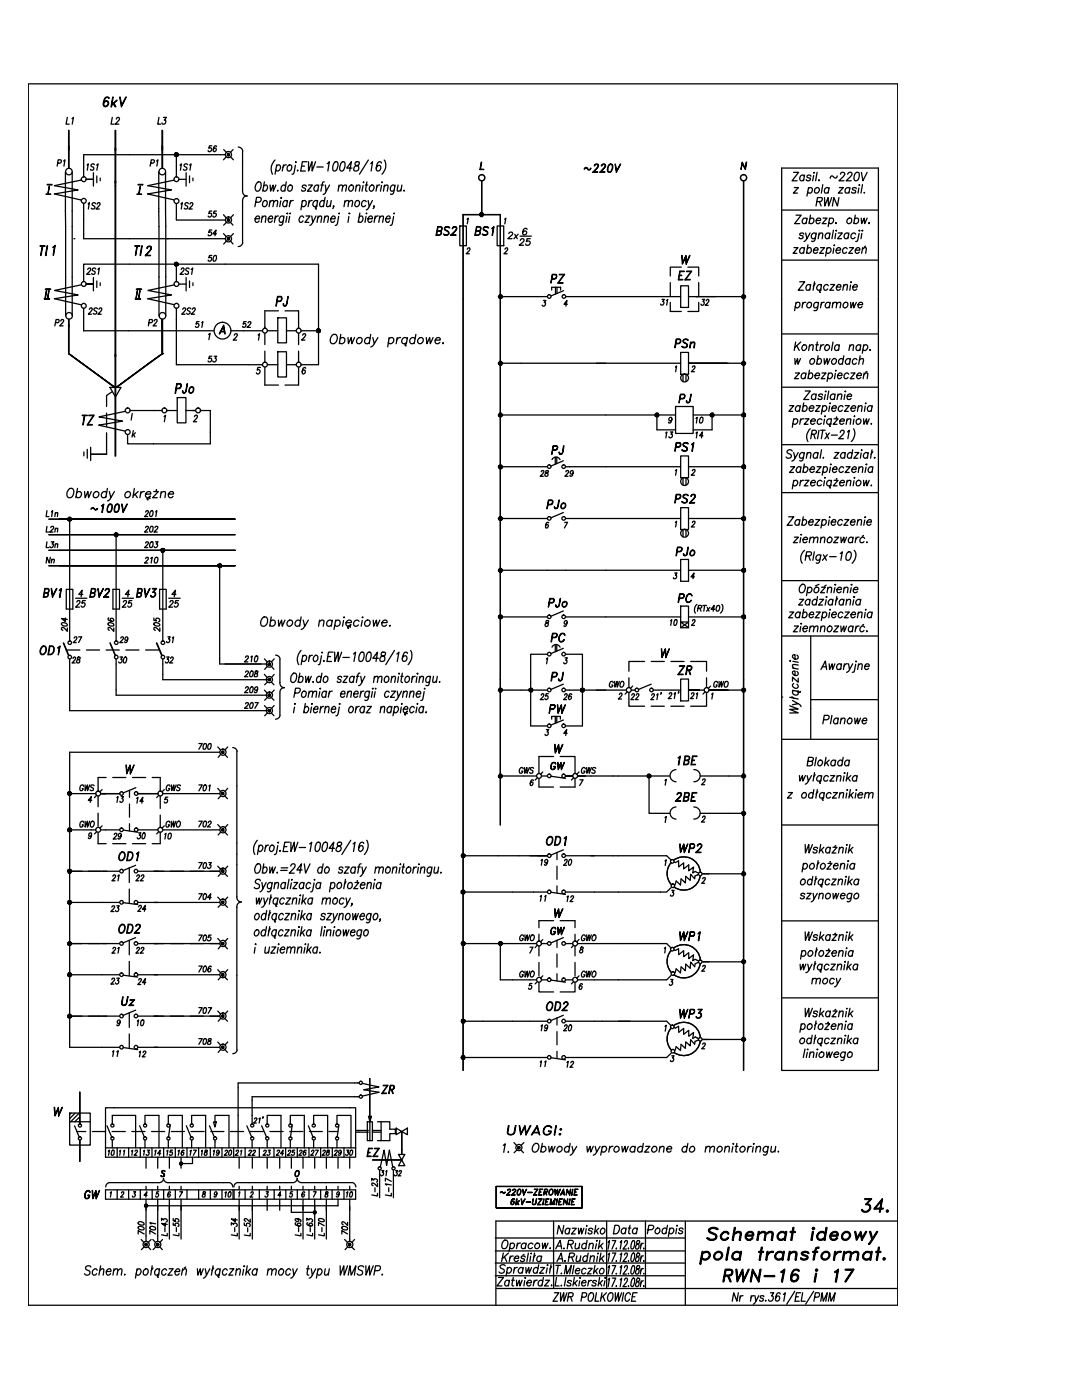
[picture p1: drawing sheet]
<svg xmlns="http://www.w3.org/2000/svg" width="216mm" height="279mm" viewBox="0 0 216 279" stroke-linecap="round" stroke-linejoin="round" font-family="sans-serif">
<!-- layer: 0 -->
<g fill="none" stroke="#000" stroke-width=".25">
<path d="M5.6 16.7h173.5v243.8h-173.5zM21.1 19.5h.6M21.1 19.4a2.03 2.03 0 0 0-.4 1.6l.2 .2M21.6 19.4l.2 .3-.1-.3h-.4a1.46 1.46 0 0 0-.5 1.8 .61 .61 0 0 0 .8-.3 .61 .61 0 0 0-.4-.8l-.5 .3M22.5 19.4l-.3 1.9zM23.9 19.4l.4 1.6 .9-1.6-1 1.9zM9.2 38.8l.9-.1zM9.4 36.8l.9 .1zM9.8 37.1l-.2 1.4zM11.5 32.6l.7-.2v-.4l-.6-.1-.2 1.3M12.7 32.1l.3-.2-.2 1.3M13.4 23.4l-.2 1.4h.6"/>
<path d="M13.7 26v7.6M13.8 26v7.6M14.4 23.7l.3-.3-.3 1.4M16.1 39.9h.1M16.2 35.9l-.1 .1M17.2 35.8h1.4M17.4 32.9l.2-.2-.2 1.3M18.6 34.5v2.6M18.9 32.9a.34 .34 0 0 0-.5-.2 .34 .34 0 0 0-.1 .5l.4 .2v.4l-.3 .2-.4-.2M19.3 32.9l.3-.2-.3 1.3M19.3 35.1v1.4M20 35.5v.6"/>
<path d="M20.6 20.8l.4 .4 .6-.4M20.7 20.5l.5-.3 .3 .1 .1 .2M21.1 20.2l-.3 .2-.1 .3M21.4 20.2a.49 .49 0 0 1 0 .8l-.2 .2M22.3 20.9l1.1-.9-1.1 1M22.4 23.4l-.2 1.4h.6M22.7 20.5l.4 .8h-.1l-.4-.6M23 37.1v53.9M23.1 37.1v53.9M23.2 23.8l.3-.4h.2l.1 .3a1.5 1.5 0 0 1-.8 1.1h.7M27.3 38.7l1 .1zM27.6 36.8h.9z"/>
<path d="M28 37.1l-.3 1.4zM30.1 32.6l.6-.1 .1-.5-.6-.1-.3 1.3M31.3 32.1l.2-.2-.2 1.3M31.7 23.4l-.2 1.4h.6M32.3 26v7.6M32.4 26v7.6M32.6 23.4h.6l-.4 .6a.42 .42 0 0 1 .3 .5 .42 .42 0 0 1-.6 .3l-.2-.3M35.2 30.9v4.4M35.7 35.8h1.4M35.9 32.9l.3-.2-.2 1.3M37.1 34.5v2.6M37.4 32.9l-.2-.2-.4 .2v.3l.3 .2a.36 .36 0 0 1 0 .6 .36 .36 0 0 1-.5-.2"/>
<path d="M37.8 32.9l.3-.2-.2 1.3M37.8 35.1v1.4M38.5 35.5v.6M42.3 29.1h-.5l-.1 .5a.36 .36 0 0 1 .5 .1 .36 .36 0 0 1-.2 .5l-.3 .1-.2-.3M43.2 29.3l-.1-.2a.73 .73 0 0 0-.3 1.2 .34 .34 0 0 0 .4-.4 .34 .34 0 0 0-.5-.3l-.1 .3M44.6 29.9l.6 .5M45 30.9h-28.3v4.4M45.1 31.3l-.5 .6M46 31.3l.6 .6M46.5 29.9l-.5 .5M47.5 29.4a.91 .91 0 0 1 .9 .7M48.4 30.1v8"/>
<path d="M48.4 38.1l.2 .7 .7 .3a.85 .85 0 0 0-.9 1M51.2 36.6l.3-.3h.3a1.14 1.14 0 0 1-.6 1.9l-.2-.3-.1-.5zM52.6 37.2a.45 .45 0 0 1 .7-.2 .66 .66 0 0 1 0 .8 .66 .66 0 0 1-.7 .3l-.1-.2M52.8 36.3l-.4 1.9M53.9 36.9l.1 1.3 .5-1.3v1.3l.5-1.3M54.9 31.9a2.35 2.35 0 0 0-.5 2.9M55.2 33.2a.45 .45 0 0 1 .7-.2 .67 .67 0 0 1 0 .8 .67 .67 0 0 1-.8 .3l-.1-.2M55.2 32.9l-.3 1.9M55.3 38.1h.2zM56.1 39.4v.2zM56.6 32.9l-.3 1.2M57 37.2a.47 .47 0 0 0-.6-.3 .47 .47 0 0 0-.3 .5 .45 .45 0 0 0 0 .5 .45 .45 0 0 0 .4 .3l.4-.3"/>
<path d="M57.1 32.9a.63 .63 0 0 0-.7 .5M57.1 36.3l-.3 1.9M57.4 33.2a.44 .44 0 0 1 .4-.3 .44 .44 0 0 1 .4 .3v.4a.48 .48 0 0 1-.6 .5 .48 .48 0 0 1-.3-.7zM57.5 37.2a.44 .44 0 0 1 .4-.3 .44 .44 0 0 1 .4 .3v.4a.48 .48 0 0 1-.6 .6 .48 .48 0 0 1-.3-.8zM58.9 33l-.2 1.4-.1 .3-.3 .1M59 32.4h.1zM59.4 34v.1zM60.2 33.2h.6M61.1 37.2a.39 .39 0 0 0-.5-.3 .39 .39 0 0 0-.3 .5l.6 .2 .1 .2a.42 .42 0 0 1-.4 .4 .42 .42 0 0 1-.4-.3M61.3 32.3h-1l-.3 1.8h.9M61.6 32.3v1.8l.6-1.8 .1 1.8 .7-1.8M61.6 36.9h.7l-.9 1.3h.7"/>
<path d="M63.2 33.3h1.3M63.6 37.2a.57 .57 0 0 0-.8-.1 .57 .57 0 0 0-.1 .8l.2 .3 .5-.3M63.6 36.9l-.2 1.3M64 36.9h.5M64.7 36.3l-.3 .1-.4 1.8M64.9 39.4l-.4 1.8M64.9 36.9l.2 1.3 .7-1.3M65.1 38.2l-.2 .3-.4 .3M65.3 32.7l.4-.4-.3 1.8M66.8 32.4l.4-.1a1.21 1.21 0 0 1-.4 1.8h-.3l-.1-.3v-.7zM67.6 37.3l.4-.4 .3 .1-.1 1.2M67.7 36.9l-.2 1.3"/>
<path d="M68.2 32.4l.4-.1a1.02 1.02 0 0 1 0 1.5l-.3 .3h-.4a1.56 1.56 0 0 1 .3-1.7zM68.4 37.3l.4-.4 .3 .1-.1 1.2M69.7 37.2a.45 .45 0 0 1 .7-.2 .66 .66 0 0 1 .1 .8 .66 .66 0 0 1-.8 .3 .67 .67 0 0 1 0-.9zM70.2 33.5h-1l.9-1.2-.3 1.8M71 32.4l-.1 .5a.62 .62 0 0 1 .7 .7 .62 .62 0 0 1-.9 .5l-.1-.3a.94 .94 0 0 1 1-.9 .39 .39 0 0 0-.1-.6zM71 37.3l.5-.4 .3 .1-.1 1.2M71.1 36.9l-.2 1.3M72.4 37l-.2 1.2M72.6 36.3l-.1 .2zM72.9 36.9h.5M73.2 36.3l-.2 1.5v.3l.3 .1M73.5 31.9l-1.8 2.9"/>
<path d="M73.8 37.2a.45 .45 0 0 1 .7-.2 .66 .66 0 0 1 .1 .8 .66 .66 0 0 1-.8 .3 .67 .67 0 0 1 0-.9zM74 32.7l.4-.4-.3 1.8M75.2 36.9l-.2 1.3M75.8 36.9a.56 .56 0 0 0-.6 .5M76.1 32.6l-.1-.2-.3-.1a1.54 1.54 0 0 0-.5 1.8 .56 .56 0 0 0 .7-.4 .56 .56 0 0 0-.3-.7l-.4 .2-.1 .3M76.1 37l-.2 1.2M76.3 36.3l-.1 .2zM76.6 37.3l.5-.4 .3 .1-.1 1.2M76.7 31.9a2.29 2.29 0 0 1-.5 2.9M76.7 36.9l-.2 1.3M78.8 37.2a.57 .57 0 0 0-.8-.1 .57 .57 0 0 0-.1 .8l.1 .2a.45 .45 0 0 0 .7-.2M78.8 36.9l-.3 1.7-.3 .2-.3-.1"/>
<path d="M79.4 36.9l-.1 1.2 .3 .1 .4-.4M80.2 36.9l-.2 1.3M80.6 38.1h.1zM96 32.4l-.1 1.4h.6h-.7zM96.1 36.1v6.8v-6.8M116.6 33.6l.4-.2 .4 .4 .5-.2-.3 .3-.6-.4-.4 .3zM118.4 34.3l.9 .1h-1l.8-.8a.5 .5 0 0 0 .2-.7l-.4-.1-.3 .2 .3-.3h.3l.2 .3-.3 .6-.8 .8M119.8 34.3l.9 .1h-1l1-1 .1-.4-.2-.2-.4 .1-.1 .2-.1-.1 .3-.3h.3l.2 .2a.5 .5 0 0 1-.3 .7l-.7 .8M121.3 34.2h.6M121.6 32.8a.42 .42 0 0 1 .7 .2v.4a.96 .96 0 0 1-.8 1 1.08 1.08 0 0 1 .1-1.6zM121.6 32.9h.5M121.7 32.8l-.4 .6 .1 .9"/>
<path d="M122.1 32.8v.9l-.3 .6M122.7 32.7l.3 1.4 .8-1.4-.8 1.7zM148.1 32.4l.6 1.2 .3-1.2-.3 1.4-.6-1.2-.3 1.2zM148.4 36.1v177.5M158.3 34.4h1.1l-1.4 1.7h1.1M158.5 37.4h.8l-1 1.1h.8M160.5 35.2a.55 .55 0 0 0-.7-.1 .55 .55 0 0 0-.2 .7l.1 .2a.44 .44 0 0 0 .7-.2M160.5 34.9l-.2 1.2M161.3 37.6a.44 .44 0 0 1 .8 0 .56 .56 0 0 1-.2 .8 .56 .56 0 0 1-.7-.1M161.3 37.4l-.3 1.7M161.8 35.2v-.2a.43 .43 0 0 0-.5 0 .43 .43 0 0 0-.2 .4l.6 .2v.2a.44 .44 0 0 1-.4 .3 .44 .44 0 0 1-.4-.3M162.4 35l-.2 1.1"/>
<path d="M162.4 34.4v.2zM162.7 37.6l.1-.1a.41 .41 0 0 1 .7 .1 .58 .58 0 0 1-.2 .8 .58 .58 0 0 1-.8-.1zM163 34.4l-.3 1.7M163.3 36h.2zM164.2 36.8l-.3 1.7M164.5 39.4l.1 1.7 .6-1.7 .1 1.7 .7-1.7M165.4 37.6a.56 .56 0 0 0-.8 .1 .56 .56 0 0 0 .1 .8l.6-.2M165.5 37.4l-.3 1.1M167.1 35.1a.36 .36 0 0 1-.2 .4 .36 .36 0 0 1-.4-.1l-.5-.3-.3 .5M167.4 39.4l-.3 1.7-.7-1.7-.3 1.7M167.5 37.4h.8l-1 1.1h.8M167.7 34.8l.3-.4h.3l.2 .2a.56 .56 0 0 1-.3 .7l-.8 .8h1"/>
<path d="M169.1 34.8l.4-.4h.3l.2 .3-.3 .6-.9 .8h1.1M169.6 37.6a.54 .54 0 0 0-.9 .2 .54 .54 0 0 0 .4 .7l.3-.2M169.6 37.4l-.2 1.1M170.8 34.5l.4-.1a.88 .88 0 0 1 .1 1.3l-.2 .3-.4 .1a1.13 1.13 0 0 1 .1-1.6zM170.9 37.6a.46 .46 0 0 0-.8 0v.2l.6 .3v.4a.52 .52 0 0 1-.8-.2M171.4 37.5l-.2 1M171.4 36.9h.1zM171.9 34.4l.3 1.7 .8-1.7M172.1 36.8l-.3 1.7M172.4 38.5h.1zM8 49l.9 .1zM8.4 49.1l-.3 1.9 .4-1.9"/>
<path d="M8.8 59.6l1 .1zM8.9 59.6l1 .1zM9 57.7h1zM9.2 57.7h.9zM9.2 58l-.2 1.5zM9.4 49l-.3 2zM9.8 58l-.3 1.5zM10.6 49.3l.4-.3-.3 1.9 .2-1.7zM13.1 42.1v13.2M14.4 42.1v13.2M14.7 47.6h.1M16.7 56.2v-3.5h46.9v20.1h-3.6"/>
<path d="M16.7 40.6v7h28.3M17.5 53.8l.3-.3 .3 .1-.1 .4-.7 .8h.7M17.6 40.7l.2-.3-.2 1.3M18.5 56.7h-1.3h1.4M18.6 55.4v2.7M19.1 40.7a.33 .33 0 0 0-.5-.2 .33 .33 0 0 0-.1 .5l.4 .3a.39 .39 0 0 1-.2 .4 .39 .39 0 0 1-.5-.2M19.1 53.7a.33 .33 0 0 0-.5-.2 .33 .33 0 0 0 0 .5l.3 .2a.37 .37 0 0 1-.1 .5 .37 .37 0 0 1-.5-.1M19.3 56.1v1.3M19.4 40.7l.2-.3 .4 .2-.1 .4-.8 .7h.7M19.5 53.7l.3-.2-.2 1.3M20 56.4v.6M26.9 49l1 .1z"/>
<path d="M27 59.6l.9 .1zM27.1 59.6l.9 .1zM27.2 57.7l.9 .1zM27.3 57.7l1 .1zM27.3 49.1l-.3 1.9 .4-1.9M27.4 58l-.3 1.5zM27.9 58l-.2 1.5zM28.3 49l-.3 2zM29.1 50.9l.9 .1h-1l1-1.2a.38 .38 0 0 0 0-.6l-.5 .1-.2 .3 .4-.5h.3l.2 .2a.67 .67 0 0 1-.3 .8l-.8 .9M31.7 41.6v13.7M33 41.7l.1 13.6M33.4 47.6h.1"/>
<path d="M35.2 52.7v3.5M35.2 40.6v3.3h9.8M35.7 56.7h1.4M36.1 40.7l.3-.3-.2 1.3M36.2 53.8l.2-.3 .3 .1-.1 .4-.7 .8h.7M37.1 55.4v2.7M37.6 40.7l-.1-.2a.39 .39 0 0 0-.6 .2l.1 .3 .4 .2a.37 .37 0 0 1-.1 .5 .37 .37 0 0 1-.5-.2M37.7 53.7a.33 .33 0 0 0-.4-.2 .33 .33 0 0 0-.2 .5l.4 .2a.36 .36 0 0 1 0 .5 .36 .36 0 0 1-.6-.1M37.8 56.1v1.3M37.9 40.7a.3 .3 0 0 1 .4-.3 .3 .3 0 0 1 .1 .6l-.7 .7h.7M38.2 53.7l.3-.2-.3 1.3M38.5 56.4v.6"/>
<path d="M42.3 45.9h-.5l-.1 .5a.37 .37 0 0 1 .6 .2 .37 .37 0 0 1-.4 .4h-.3l-.1-.2M42.3 42.1h-.5l-.1 .5a.36 .36 0 0 1 .5 .1 .36 .36 0 0 1-.2 .5l-.3 .1-.2-.2M42.3 51h-.5l-.1 .4a.35 .35 0 0 1 .5 0 .35 .35 0 0 1-.1 .6l-.4 .1-.2-.2M42.8 51h.2a.64 .64 0 0 1 .2 .7 .64 .64 0 0 1-.6 .4l-.1-.5zM43.2 46.7h-.7l.6-.8-.2 1.1M43.2 42.1h-.5l-.1 .5a.36 .36 0 0 1 .6 .1 .36 .36 0 0 1-.3 .5l-.3 .1-.1-.2M44.6 42.9l.5 .6M44.6 46.6l.5 .6M45.2 44.4l-.6 .5M45.2 48.1l-.6 .6M46 44.4l.5 .5M46 48.1l.5 .6"/>
<path d="M46.6 42.9l-.6 .6M46.6 46.6l-.6 .6M48.4 40.2v8.3M48.4 48.4a.91 .91 0 0 1-.9 .8M50.9 43.7h.9l-.1-.5a.62 .62 0 0 0-.8 .4 .62 .62 0 0 0 .5 .8l.3-.3M51 40.4h.7l.4-.4a.45 .45 0 0 0-.3-.6h-.6l-.3 1.8M52.3 43.5l.4-.4 .4 .1-.2 1.2M52.3 43.1l-.2 1.3M52.5 40.3a.44 .44 0 0 1 .4-.3 .44 .44 0 0 1 .4 .3v.4a.55 .55 0 0 1-.8 .5l-.1-.2zM53.5 43.7h.9l-.1-.5a.62 .62 0 0 0-.8 .4 .62 .62 0 0 0 .5 .8l.3-.3M53.9 40.4l.4-.4 .3 .1-.1 1.1M53.9 40l-.2 1.2"/>
<path d="M54.6 40.4l.4-.4 .4 .1-.1 1.1M55 43.1l-.2 1.3M55.6 43.1a.62 .62 0 0 0-.7 .6M56 40.1l-.2 1.1M56.6 43.4l-.1-.2a.62 .62 0 0 0-.8 .4 .62 .62 0 0 0 .5 .8l.3-.3M56.7 43.1l-.3 1.4a.51 .51 0 0 1-.5 .5l-.2-.1M57.2 43.2l-.2 1.2M57.3 40.3l-.1-.2a.65 .65 0 0 0-.7 .3 .65 .65 0 0 0 .2 .8l.5-.2M57.3 42.5v.2zM57.4 40l-.2 1.2M57.5 59.2l-.3 1.4-.2 .4-.3 .1-.2-.2v-.3l.2 .4 .4-.1zM57.8 43.2l-.2 1.2"/>
<path d="M57.9 42.5v.2zM58 40l-.3 1.2M58.5 40a.62 .62 0 0 0-.7 .6M60.3 40.3a.44 .44 0 0 1 .4-.3 .44 .44 0 0 1 .4 .3v.4a.55 .55 0 0 1-.8 .5l-.1-.2M60.3 40l-.3 1.9M60.6 43.4l-.3-.3a.74 .74 0 0 0-.6 .5 .74 .74 0 0 0 .2 .8l.4-.1 .2-.2M61.1 43.1h.8l-1.1 1.3h.8M61.7 40l-.2 1.2M62.2 43.1l.2 1.3 .6-1.3M62.3 40a.62 .62 0 0 0-.7 .6M62.4 44.4l-.6 .6M63.2 41.3l-.2 .2 .1 .2"/>
<path d="M63.3 40.3v-.2a.6 .6 0 0 0-.8 .4 .6 .6 0 0 0 .4 .7l.3-.2M63.4 40l-.2 1.2M63.4 43.5l.4-.4 .3 .1-.1 1.2M63.5 43.1l-.2 1.3M64.7 40.3l-.1-.2a.65 .65 0 0 0-.8 .3 .65 .65 0 0 0 .2 .8l.6-.2M64.7 43.5l.5-.4 .3 .1-.1 1.2M64.8 43.1l-.2 1.3M65.3 40l-.1 1.2h.3l.4-.3M66 43.7h.9v-.4l-.3-.2a.74 .74 0 0 0-.6 .5 .74 .74 0 0 0 .2 .8l.4-.1 .2-.2M66.1 40l-.2 1.2M66.6 41.2h-.1h.1l-.2 .4M67.6 43.2l-.3 1.4-.1 .3-.3 .1"/>
<path d="M67.7 42.5v.2zM68.8 40.4l.4-.4 .4 .1-.2 1.1M68.8 40l-.2 1.2M69.6 40.4l.4-.4 .3 .1-.1 1.1M69.6 43.2l-.2 1.2M69.7 42.5v.2zM70.9 40.3a.44 .44 0 0 1 .4-.3 .44 .44 0 0 1 .4 .3v.4a.55 .55 0 0 1-.8 .5l-.1-.2zM71.6 43.4l.2-.2 .4-.1a.74 .74 0 0 1 .2 .8 .74 .74 0 0 1-.6 .5l-.3-.3M71.8 42.5l-.3 1.9M73 43.2l-.2 1.2M73.1 40.3a.43 .43 0 0 0-.4-.3 .43 .43 0 0 0-.4 .3l-.1 .3a.47 .47 0 0 0 .4 .6l.4-.2M73.2 42.5l-.1 .2z"/>
<path d="M73.4 43.7h.9l-.1-.5a.62 .62 0 0 0-.8 .4 .62 .62 0 0 0 .5 .8l.3-.3M73.5 40l.2 1.2 .6-1.2M73.7 41.2l-.2 .4-.4 .3M74.7 41.2h-.2h.2l-.3 .4M74.9 43.1l-.3 1.3M75.5 43.1a.62 .62 0 0 0-.7 .6M75.7 43.5l.5-.4 .3 .1-.2 1.2M75.8 43.1l-.2 1.3M77 43.7h.8v-.5a.62 .62 0 0 0-.8 .4 .62 .62 0 0 0 .4 .8l.3-.3M78.5 43.2l-.2 1.4-.1 .3-.3 .1M78.7 42.5l-.1 .2zM87.3 46.1h.5a.47 .47 0 0 0 .3-.7l-.7-.1-.3 1.6 .8-.1 .1-.6h-.7"/>
<path d="M87.8 46.1l.3 .1v.5l-.5 .3h-.6l.3-1.8h.6l.3 .1v.3a.52 .52 0 0 1-.4 .6M88.7 45.5a.66 .66 0 0 1 1.1 0l-.4-.2-.5 .1-.2 .2 .2 .3a.75 .75 0 0 1 .7 .6 .63 .63 0 0 1-.5 .5 .63 .63 0 0 1-.6-.2l.3 .1 .7-.1v-.5l-.7-.4zM90 46.9l1 .1h-1.1l1-1.1a.37 .37 0 0 0 0-.6l-.5 .1-.2 .2 .2-.2 .5-.2 .3 .4-.2 .3-1 1.1M91.8 45.1h1.3v3.9h-1.3zM92.4 42.9h7.4M92.4 42.8v170.8M93.2 43.7l.2-.2-.2 1.2M93.2 49.8a.28 .28 0 0 1 .3-.3 .28 .28 0 0 1 .3 .3l-.8 .8h.7M95 46.1h.5a.47 .47 0 0 0 .4-.7l-.8-.1-.3 1.6 .8-.1 .1-.6h-.7M95.5 46.1l.3 .1v.5l-.5 .3h-.5l.3-1.8h.6l.2 .1 .1 .3a.52 .52 0 0 1-.5 .6M96.4 45.5a.66 .66 0 0 1 1.1 0l-.3-.2-.6 .1-.1 .2 .2 .3a.75 .75 0 0 1 .6 .6 .63 .63 0 0 1-.4 .5 .63 .63 0 0 1-.7-.2l.7 .1 .3-.1 .1-.3-.2-.3-.7-.4zM98.1 45.6l.5-.4-.3 1.8 .2-1.6z"/>
<path d="M99.2 45.1h1.3v3.9h-1.3zM99.8 59.2h9.4M100.7 43.7l.2-.2-.2 1.2M100.8 49.8a.28 .28 0 0 1 .2-.3 .28 .28 0 0 1 .3 .2l-.7 .9h.6M101.5 46.6l.2-.2 .4-.1 .2 .4-1 .9h.9M102.7 46.8l.5 .8M103.4 46.8l-.9 .8M103.8 47.1h2.2M103.8 48l.3-.4 .4 .2v.3l-.9 .9h.9M105.2 45.8l-.1-.2a.46 .46 0 0 0-.6 .2 .7 .7 0 0 0 .1 1.1 .41 .41 0 0 0 .5-.3 .41 .41 0 0 0-.4-.5l-.4 .4M105.8 47.6h-.6l-.2 .6a.44 .44 0 0 1 .8 .1 .44 .44 0 0 1-.5 .7l-.3-.1-.1-.2M108.4 60h.5l-.3 .4a.38 .38 0 0 1 .2 .4 .38 .38 0 0 1-.4 .3l-.2-.2"/>
<path d="M110.1 57.9v-.6h1.8v.6M110.1 55.6h.6a.49 .49 0 0 0 .3-.7l-.7-.1-.4 1.7 .3-1.7h.8l.1 .5-.2 .3-.8 .1M110.8 57.3v1.4M111.1 57.3v1.3M112.6 54.8l-1.3 1.7h1.1h-1l1.3-1.7h-1.1h1M112.9 59.2h22.9M132.1 59.7h.5l-.4 .5a.34 .34 0 0 1 .2 .5 .34 .34 0 0 1-.6 0M133 60l.2-.3-.2 1.2M135.6 54.9h.4l-.4 .1M135.7 54.1h.8l-.8 .1-.3 1.6 .8 .1h-.8zM135.8 57h1.6v4.4h-1.6zM136 51l.2 1.5 .7-1.5 .1 1.5 .7-1.5-.8 1.7-.1-1.5-.6 1.5z"/>
<path d="M137.4 59.2h11M137.9 54.2l-.9-.1h1l-1.2 1.8M138 54.1l-1.3 1.8h1l-.9-.1M140.1 59.7h.5l-.3 .5a.33 .33 0 0 1 .1 .5 .33 .33 0 0 1-.5 0M156 41.9h19.3M156 51.9h19.3M158.4 49.4h.8l-.9 1.2h.7M158.8 42.9h1.1l-1.3 1.7h1M159.6 56.2h1l-1.3 1.7h1M160.4 46.8l-.1-.2a.43 .43 0 0 0-.4-.1 .43 .43 0 0 0-.3 .4l.6 .2v.3a.44 .44 0 0 1-.4 .2 .44 .44 0 0 1-.4-.2M160.5 49.7a.43 .43 0 0 0-.4-.3 .43 .43 0 0 0-.4 .3l-.1 .4a.39 .39 0 0 0 .1 .4 .39 .39 0 0 0 .5 0l.2-.2M160.5 49.4l-.2 1.2"/>
<path d="M160.8 46.5l.2 1.1 .6-1.1M161 43.7a.54 .54 0 0 0-.9 .2 .54 .54 0 0 0 .4 .7l.4-.2M161 47.6l-.6 .6M161.1 43.5l-.3 1.1M161.1 49.7a.44 .44 0 0 1 .7-.2 .61 .61 0 0 1 0 .8 .61 .61 0 0 1-.7 .2l-.1-.2M161.2 48.9l-.3 1.7M161.6 43.7l.6-.2a.56 .56 0 0 1 .1 .9 .56 .56 0 0 1-.8 0M161.7 57a.55 .55 0 0 0-.7-.1 .55 .55 0 0 0-.2 .8l.1 .1a.44 .44 0 0 0 .7-.1M161.7 42.9l-.3 1.7M161.8 56.8l-.2 1.1M162.3 49.9h.9v-.3a.55 .55 0 0 0-.8 .2 .55 .55 0 0 0 .4 .8l.3-.3M162.5 56.2l-.3 1.7"/>
<path d="M162.7 56.6l-.4 .5M162.8 46.8a.57 .57 0 0 0-.8-.1 .57 .57 0 0 0 0 .9 .45 .45 0 0 0 .7-.2M162.9 44h.8v-.3a.55 .55 0 0 0-.8 .2 .55 .55 0 0 0 .4 .7l.3-.2M162.9 46.5l-.2 1.3a.51 .51 0 0 1-.6 .4l-.2-.1M163 40.2l.9-.1 .2-.4-.1-.2-.9-.1-.3 1.7M163.4 46.8l.4-.3 .3 .1v1M163.5 46.5l-.2 1.1M163.5 40.2l.3 .9M163.7 49.4h.8l-1 1.2h.8M163.9 57a.56 .56 0 0 0-.8 0 .56 .56 0 0 0 0 .8 .45 .45 0 0 0 .7-.1M163.9 56.8l-.1 1.1-.3 .2 .2 .2M164.2 43.5h.8l-.9 1.1h.8"/>
<path d="M165 49.7a.48 .48 0 0 1 .7-.1 .48 .48 0 0 1 0 .7 .44 .44 0 0 1-.4 .3 .44 .44 0 0 1-.4-.3M165 49.4l-.3 1.7M165.3 57a.43 .43 0 0 0-.4-.2 .43 .43 0 0 0-.4 .2l-.1 .3 .1 .5a.45 .45 0 0 0 .7-.1M165.5 43.7l.3-.2a.56 .56 0 0 1 .5 .7 .56 .56 0 0 1-.7 .4l-.2-.2M165.5 43.5l-.3 1.7M165.6 46.8a.57 .57 0 0 0-.9-.1 .57 .57 0 0 0 .1 .9 .44 .44 0 0 0 .7-.2M165.6 46.5l-.2 1.1M165.7 56.8h.9l-1 1.1h.7M166.3 45.9l-.3 1.7M166.4 49.5l-.2 1.1M166.5 48.9v.1zM166.7 44.5h.2z"/>
<path d="M166.8 46.6l-.2 1M166.8 49.9h.9v-.3a.55 .55 0 0 0-.9 .2 .55 .55 0 0 0 .5 .8l.4-.3M166.9 57.3h.9v-.3a.55 .55 0 0 0-.9 .2 .55 .55 0 0 0 .5 .7l.3-.2M166.9 45.9l-.1 .2zM167.3 46.5h.8l-1 1.1h.8M168.3 57.1l.5-.3 .3 .1-.1 1M168.4 56.8l-.2 1.1M169.1 49.7a.43 .43 0 0 0-.5-.3 .43 .43 0 0 0-.4 .3l-.1 .4a.39 .39 0 0 0 .2 .4 .39 .39 0 0 0 .5 0l.1-.2M169.1 43.7l.6-.2a.56 .56 0 0 1 .2 .9 .56 .56 0 0 1-.9 0zM169.3 46.8a.57 .57 0 0 0-.8-.1 .57 .57 0 0 0 0 .9 .44 .44 0 0 0 .7-.2M169.4 46.5l-.2 1.1M169.5 49.4h.8l-1 1.2h.8"/>
<path d="M169.7 56.9l-.1 1M169.9 56.2l-.1 .2zM170.2 57.3h.8v-.3a.55 .55 0 0 0-.8 .2 .55 .55 0 0 0 .5 .7l.3-.2M170.5 43.7a.5 .5 0 0 1 .8-.1 .5 .5 0 0 1-.1 .8l-.2 .1a.38 .38 0 0 1-.6-.1M170.7 49.9h.8v-.3a.55 .55 0 0 0-.8 .2 .55 .55 0 0 0 .4 .8l.4-.3M170.7 42.9l-.3 1.7M170.7 46.8a.57 .57 0 0 0-.8-.1 .57 .57 0 0 0 0 .9 .45 .45 0 0 0 .7-.2M171.4 46h.2zM171.4 46.6l-.3 1.5-.4 .1M171.8 43.5l.1 1.1 .5-1.1 .1 1.1 .5-1.1M172 46.6l-.2 1M172.1 45.9l.1 .1-.1 .1z"/>
<path d="M172.1 49.8l.4-.4 .4 .1-.2 1.1M172.1 49.4l-.2 1.2M172.7 49.1l-.2 .2M173.3 44.5h.2zM11.1 64.4h.6l.1-.2-.1-.4h-.5l-.3 1.2M12.1 64.1a.28 .28 0 0 1 .3-.3 .28 .28 0 0 1 .3 .3l-.8 .9h.7M13.7 70.6l2.4 1.8M16.1 72.4l6.7 4.9M16.2 72.4l-2.5-1.9 2.5 1.9M16.7 61.5v4.5M16.7 65.9v.1M16.7 66h26"/>
<path d="M17.8 61.7a.28 .28 0 0 1 .4-.3 .28 .28 0 0 1 .2 .4l-.8 .9h.7M19.4 61.6l-.2-.2-.4 .2v.3l.4 .3a.37 .37 0 0 1-.1 .5 .37 .37 0 0 1-.5-.2M19.7 61.7a.28 .28 0 0 1 .4-.3 .28 .28 0 0 1 .2 .4l-.8 .9h.7M21.9 77.3h2.2l-1.1 1.9zM22.8 77.2l-6.6-4.8 6.6 4.8M23.3 77.2l6.6-4.8-6.6 4.8M29.7 64.4h.6l.2-.4-.1-.2h-.6l-.2 1.2M29.9 72.4l2.5-1.9-2.5 1.9M30.7 64.1l.3-.3 .3 .1v.3l-.8 .8h.7M32.4 70.6l-9.1 6.7M32.4 70.6h.1M35.2 61.5v11.3h17.2"/>
<path d="M35.2 77.5l.8-.1a.5 .5 0 0 0-.1-.8h-.6l-.4 1.9 .4-1.9h.8v.6l-.2 .3-.7 .1M35.4 79.3h1.7v5.1h-1.7zM36.5 61.7a.28 .28 0 0 1 .3-.3 .28 .28 0 0 1 .2 .4l-.7 .9h.6M37.4 76.6l-.3 1.4-.2 .4-.3 .1-.2-.2v-.3l.2 .4 .4-.1zM37.8 77.5l.6-.3a.76 .76 0 0 1 .2 .8 .76 .76 0 0 1-.7 .5 .66 .66 0 0 1-.1-1zM38 77.4l.4-.1a.55 .55 0 0 1 .2 .8 .55 .55 0 0 1-.8 .1v-.5zM38.1 61.6l-.2-.2-.5 .2v.3l.5 .3a.37 .37 0 0 1-.2 .5 .37 .37 0 0 1-.5-.2M38.4 61.7l.2-.3h.2l.2 .4-.8 .9h.6M39.7 64.2h-.4l-.2 .5a.33 .33 0 0 1 .5 0 .33 .33 0 0 1 0 .5l-.4 .1-.2-.2M40.2 64.4l.3-.2-.2 1.1M41.6 66.8l.3-.3-.2 1.3M42.3 71.1h-.5l-.1 .5a.33 .33 0 0 1 .5 0 .33 .33 0 0 1-.1 .5l-.4 .1-.2-.2"/>
<path d="M42.7 71.1h.5l-.3 .4a.35 .35 0 0 1 .2 .6 .35 .35 0 0 1-.6-.1M44 66.2h.8M44 66.1h.8M44.6 64.9l.3 1.7-.3-1.4-.9 1.4zM46.1 66h6.3M46.8 66.9l.2-.3 .3 .1v.3l-.8 .9h.7M49.1 64.2h-.4l-.2 .5a.33 .33 0 0 1 .5 0 .33 .33 0 0 1 0 .5l-.4 .1-.2-.2M49.5 64.4a.28 .28 0 0 1 .3-.2 .28 .28 0 0 1 .3 .3l-.8 .8h.7M51.5 66.9l.3-.3-.2 1.3M52 73.3h-.6l-.1 .6a.36 .36 0 0 1 .6 0 .36 .36 0 0 1-.1 .5l-.4 .2-.2-.2M53.4 66h2M53.4 72.8h2"/>
<path d="M55.3 60.1l.8-.1a.54 .54 0 0 0-.1-.8h-.6l-.4 1.9 .4-1.9h.8v.6l-.2 .3-.7 .1M55.4 70.2h1.8v5h-1.8zM55.4 63.4h1.8v5h-1.8zM57.2 72.8h1.9M57.2 66h1.9M60 66h3.6M60.4 66.9l.2-.3 .4 .1v.3l-.8 .9h.6M61 73.5l-.2-.2a.79 .79 0 0 0-.2 1.3 .39 .39 0 0 0 .3-.4 .39 .39 0 0 0-.4-.3l-.2 .3M66.2 67a.58 .58 0 0 1 1 0 1.02 1.02 0 0 1 0 1.1 1.02 1.02 0 0 1-1.1 .4l-.2-.6zM67.9 67.6a.55 .55 0 0 1 .8-.1 .55 .55 0 0 1 0 .8 .55 .55 0 0 1-1 0M68 66.7l-.3 1.9M69.4 67.4l.1 1.2 .6-1.2 .1 1.2 .6-1.2"/>
<path d="M71.3 67.6a.55 .55 0 0 1 .8-.1 .55 .55 0 0 1 0 .8 .55 .55 0 0 1-.8 .2 .55 .55 0 0 1 0-.9zM73.8 67.6a.6 .6 0 0 0-1 .1 .6 .6 0 0 0 .5 .9l.4-.3M74 66.7l-.3 1.9M74.4 67.4l.3 1.2 .7-1.2M74.7 68.6l-.3 .4-.4 .2M77.6 67.6a.55 .55 0 0 1 .9-.1 .55 .55 0 0 1-.1 .8 .55 .55 0 0 1-.9 0M77.7 67.4l-.3 1.8M79.3 67.4l-.2 1.2M79.9 67.4a.71 .71 0 0 0-.7 .5M81.1 68.6l-.2 .2 .1 .2M81.3 67.6a.6 .6 0 0 0-1 .1 .6 .6 0 0 0 .4 .9l.4-.3M81.3 67.4l-.2 1.2"/>
<path d="M82.8 67.6a.6 .6 0 0 0-1 .1 .6 .6 0 0 0 .5 .9l.4-.3M83 66.7l-.4 1.9M83.5 67.6a.55 .55 0 0 1 .8-.1 .55 .55 0 0 1 0 .8 .55 .55 0 0 1-.8 .2 .55 .55 0 0 1 0-.9zM85.1 67.4l.1 1.2 .5-1.2 .2 1.2 .5-1.2M86.8 67.9h1l.1-.2a.56 .56 0 0 0-.8-.3 .56 .56 0 0 0-.3 .7 .51 .51 0 0 0 .4 .5 .51 .51 0 0 0 .6-.3M88.4 68.4l.1 .1-.1 .1zM99.8 72.5h36M113.2 60.7h-.7l.6-.7-.2 1.1M134.8 73.3l.2-.3-.2 1.2M134.8 68.5h.7a.45 .45 0 0 0 .1-.8h-.6l-.4 1.7 .3-1.7h.8a.53 .53 0 0 1-.3 .9h-.6M135.7 79.5h.6a.49 .49 0 0 0 .3-.7h-.8l-.3 1.6 .3-1.7 .8 .1v.5l-.1 .2-.8 .1M135.8 70.3h1.6v4.4h-1.6z"/>
<path d="M136.3 74.7v1.5M136.3 67.9a.62 .62 0 0 1 1 0h-.1a.53 .53 0 0 0-.8 0v.4l.5 .2a.46 .46 0 0 1 .3 .5 .46 .46 0 0 1-.5 .4h-.3l-.3-.3 .4 .2 .5-.2v-.4l-.6-.4zM136.9 74.7v1.5M137.8 68.3l-.2 1.1zM137.9 68.6l.4-.3h.3l-.1 1.1v-1l-.3-.1zM137.9 78.7l-.3 1.5-.4 .2-.2-.2v-.2l.2 .3 .3-.1zM138.1 73.3a.26 .26 0 0 1 .4-.3 .26 .26 0 0 1 .2 .4l-.8 .8h.7M140.9 60l.3-.3 .2 .2-.1 .5-.6 .5h.6M145.1 72.5h-7.7h11M156 77.3h19.3M156 66.6h19.3M158.6 71.6l.1 1.1 .4-1.1 .1 1.1 .5-1.1"/>
<path d="M158.7 74.4h.8l-1 1.2h.8M158.8 68.3l-.3 1.6M158.8 60.6a.48 .48 0 0 1 .8-.2 .48 .48 0 0 1-.1 .8 .44 .44 0 0 1-.4 .2 .44 .44 0 0 1-.4-.2M158.8 60.3l-.2 1.7M159 69l.5 .9M159.8 68.3l-1.2 1.1M160.1 69.1a.48 .48 0 0 1 .8-.2 .48 .48 0 0 1-.1 .8 .44 .44 0 0 1-.7 .2l-.1-.4zM160.2 60.3l-.2 1.1M160.7 78h1l-1.3 1.7h1M160.8 60.3a.55 .55 0 0 0-.7 .5M160.8 74.7a.43 .43 0 0 0-.4-.3 .43 .43 0 0 0-.4 .3l-.1 .6a.43 .43 0 0 0 .4 .3 .43 .43 0 0 0 .4-.3M160.8 74.4l-.2 1.2"/>
<path d="M161.1 60.6l.2-.2a.52 .52 0 0 1 .7 .3 .52 .52 0 0 1-.4 .7 .43 .43 0 0 1-.5-.1 .43 .43 0 0 1-.1-.5zM161.4 74.7a.44 .44 0 0 1 .7-.2 .61 .61 0 0 1 0 .8 .61 .61 0 0 1-.7 .2l-.1-.2M161.5 69.1l.4-.3 .4 .1-.1 1M161.5 73.9l-.3 1.7M161.6 68.8l-.3 1.1M161.7 71.8a.44 .44 0 0 1 .4-.2 .44 .44 0 0 1 .4 .2 .57 .57 0 0 1-.1 .8 .57 .57 0 0 1-.8-.2zM162.6 74.9h.9v-.3a.55 .55 0 0 0-.8 .2 .55 .55 0 0 0 .4 .8l.3-.3M162.8 68.8h.5M162.8 78.8a.54 .54 0 0 0-.9 .2 .54 .54 0 0 0 .5 .7l.3-.2M162.9 78.6l-.2 1.1M163.1 68.3l-.2 1.6h.3M163.1 71.8a.49 .49 0 0 1 .7-.2 .61 .61 0 0 1 0 .8 .61 .61 0 0 1-.7 .2l-.1-.2"/>
<path d="M163.3 71l-.3 1.7M163.3 60.6a.54 .54 0 0 0-.9 .1 .54 .54 0 0 0 .4 .7l.4-.2M163.3 60.3l-.3 1.6h-.6M163.8 68.8l-.2 1.1M163.9 60.3l-.2 1.1M164 74.4h.8l-1 1.2h.8M164.1 78.8a.4 .4 0 0 0-.4-.2 .4 .4 0 0 0-.3 .4l.6 .3-.1 .4a.45 .45 0 0 1-.6-.2M164.4 68.8a.63 .63 0 0 0-.7 .5M164.4 71.6l.1 1.1 .5-1.1 .1 1.1 .5-1.1M164.5 60.3a.49 .49 0 0 0-.7 .5M164.7 69.1a.48 .48 0 0 1 .7-.2 .48 .48 0 0 1 0 .8 .44 .44 0 0 1-.4 .3 .44 .44 0 0 1-.4-.3zM164.7 78.7l-.2 1"/>
<path d="M164.8 78v.2zM165.3 74.7a.45 .45 0 0 1 .6-.2 .45 .45 0 0 1 .2 .6 .55 .55 0 0 1-.8 .4l-.1-.2M165.3 74.4l-.3 1.7M165.4 78l-.3 1.7M165.6 60.6a.54 .54 0 0 0-.9 .1 .54 .54 0 0 0 .5 .7l.3-.2M165.7 60.3l-.2 1.1M166.1 71.8a.44 .44 0 0 1 .4-.2 .44 .44 0 0 1 .4 .2 .57 .57 0 0 1-.2 .8 .57 .57 0 0 1-.7-.2zM166.2 60.6l.2-.2h.5l-.1 1M166.2 68.3l-.3 1.6M166.2 60.3l-.2 1.1M166.6 78.8a.54 .54 0 0 0-.9 .2 .54 .54 0 0 0 .5 .7l.3-.2M166.6 78.6l-.1 1.1"/>
<path d="M166.7 74.5l-.2 1.1M166.7 74h.1zM167 60.6l.2-.2h.5l-.1 1M167.1 74.9h.9v-.3a.55 .55 0 0 0-.9 .2 .55 .55 0 0 0 .5 .8l.3-.3M167.2 78.9l.4-.3 .4 .1-.2 1M167.2 78.6l-.2 1.1M167.4 69.1a.54 .54 0 0 0-.8 .1 .54 .54 0 0 0 .4 .7l.4-.2M167.5 68.8l-.2 1.1M168.2 71.8a.57 .57 0 0 0-.8 0 .57 .57 0 0 0 0 .8 .44 .44 0 0 0 .7-.2M168.4 60.6a.48 .48 0 0 1 .7-.2 .48 .48 0 0 1 0 .8 .45 .45 0 0 1-.7 .2 .45 .45 0 0 1-.2-.6zM168.4 71l-.3 1.7M168.6 78.7l-.2 1"/>
<path d="M168.6 78.1h.2zM169.1 79.1h.8v-.3a.57 .57 0 0 0-.8 .1 .57 .57 0 0 0 .2 .8l.5-.2M169.3 74.7a.43 .43 0 0 0-.4-.3 .43 .43 0 0 0-.4 .3l-.1 .6a.43 .43 0 0 0 .4 .3 .43 .43 0 0 0 .4-.3M169.6 69.1l.3-.3 .4 .1-.1 1M169.6 68.8l-.2 1.1M169.6 71.8a.57 .57 0 0 0-.8 0 .57 .57 0 0 0 0 .8 .45 .45 0 0 0 .7-.2M169.7 71.6l-.2 1.1M169.7 60.3l.1 1.1 .5-1.1 .1 1.1 .5-1.1M169.8 74.4h.8l-1 1.2h.8M171 74.9h.8v-.3a.55 .55 0 0 0-.8 .2 .55 .55 0 0 0 .4 .8l.4-.3M171 71.8a.57 .57 0 0 0-.8 0 .57 .57 0 0 0 0 .8 .44 .44 0 0 0 .7-.2M171.2 60.8h.9v-.3a.54 .54 0 0 0-.9 .2 .54 .54 0 0 0 .5 .7l.3-.2"/>
<path d="M171.5 71.9l.4-.3h.4l-.2 1.1M171.6 71l-.3 1.7M171.7 69.1a.36 .36 0 0 0-.6-.2l-.2 .2a.49 .49 0 0 0 0 .7 .49 .49 0 0 0 .7-.1M171.8 68.8l-.2 1.1M172.3 69.1a.48 .48 0 0 1 .8-.2 .48 .48 0 0 1-.1 .8 .44 .44 0 0 1-.4 .3 .44 .44 0 0 1-.4-.3M172.4 68.8l-.3 1.7M172.4 74.8l.4-.4 .4 .1-.2 1.1M172.4 74.4l-.2 1.2M173 74.1l-.3 .2M173.5 69.9h.2zM13.6 97.8a.57 .57 0 0 1 1.1 0 1.1 1.1 0 0 1-1 1.5l-.1-.1a1.21 1.21 0 0 1 0-1.4zM15.3 98.4a.55 .55 0 0 1 .8-.2 .55 .55 0 0 1 0 .9 .55 .55 0 0 1-.9 0"/>
<path d="M15.5 97.5l-.4 1.8M16.4 82.9h1zM16.7 90.2v.8M16.8 82.9l-.3 1.9 .4-1.9M16.9 98.1l.1 1.2 .5-1.2 .2 1.2 .5-1.2M17.4 89.7v1.8M18.1 89.3v2.6M18.1 90.6h3.2M18.7 82.9h-.9h1l-1.3 1.9M18.7 82.9l-1.3 1.9h1l-.9-.1M18.8 98.4a.57 .57 0 0 1 .9 0 .57 .57 0 0 1-.3 .8 .53 .53 0 0 1-.8-.1 .53 .53 0 0 1 .2-.7zM21.3 98.4a.59 .59 0 0 0-1 .1 .59 .59 0 0 0 .5 .8l.4-.2"/>
<path d="M21.4 97.5l-.3 1.8M21.8 98.1l.3 1.2 .7-1.2M22.1 99.3l-.2 .4-.5 .3M25.1 98.4a.57 .57 0 0 1 .9 0 .57 .57 0 0 1-.3 .8 .53 .53 0 0 1-.8-.1 .53 .53 0 0 1 .2-.7zM25.9 81.9h6.4M26.4 82.5l-.2 1.3M26.6 86l-.3 1.2M26.6 86.7l.3 .5M26.8 97.5l-.3 1.8M26.9 98.6l.5 .7M27 86.4l-.6 .6M27.6 98.1l-1 .9"/>
<path d="M28.1 98.1l-.2 1.2M28.8 98.1a.71 .71 0 0 0-.8 .5M29.1 98.6h1v-.2a.58 .58 0 0 0-1 .1 .58 .58 0 0 0 .5 .8l.4-.2-.2 .2 .1 .2M29.6 99.3l-.2 .2 .1 .2M30.7 98.1h.9l-1.1 1.2h.9M31.2 97.8h.1M32.1 98.4l.5-.3 .4 .1-.1 1.1M32.2 98.1l-.2 1.2M32.7 83.2l.3-.3-.2 1.3M33.2 81.9h2.2M33.6 98.6h1v-.2a.56 .56 0 0 0-.7-.3 .56 .56 0 0 0-.3 .7 .49 .49 0 0 0 .3 .5 .49 .49 0 0 0 .6-.2M37.1 81.9h1.9h-.5"/>
<path d="M38.8 83.2l.2-.3 .4 .1-.1 .4-.7 .8h.7M40 81.9h2v6.7h-16.5v-1.8M99.8 93.1h9.4M100 82.8h34.8M108 94.2l.2-.3 .3 .1-.2 .5-.5 .6h.6M109 94l-.1 .3a.39 .39 0 0 1 .4 .5 .39 .39 0 0 1-.6 .2l.1-.5 .6-.2v-.2l-.1-.2zM110.3 89.8h.6a.46 .46 0 0 0 .3-.7l-.8-.1-.3 1.7 .3-1.7h.8l.1 .3-.2 .5h-.8M110.8 91.3v1.3M111.1 91.3v1.2M111.5 99.8l-.1 1.3-.3 .3-.3 .1-.2-.1v-.3l.2 .3h.4zM111.7 91.7a.87 .87 0 0 0-.8-.5 .87 .87 0 0 0-.8 .5M112.5 89l-.2 1.3-.2 .3-.3 .1-.2-.4 .2 .3 .3-.1z"/>
<path d="M112.8 93.1h23M112.9 94.2l.1-.2 .3-.1 .2 .3-.8 .9h.6M114.4 94.3l-.3 .3a.34 .34 0 0 1-.3-.5 .34 .34 0 0 1 .6 0l-.3 .9h-.4v-.1M131.1 82.8v3h3.7M132.8 86.4l.3-.2-.2 1.2M133.7 86.2h.6l-.4 .5a.34 .34 0 0 1 .2 .5 .34 .34 0 0 1-.6-.1M134.1 83.7l-.4 .3a.34 .34 0 0 1-.2-.5 .34 .34 0 0 1 .5 0l-.2 .9h-.4v-.1M134.8 93.9l.2-.2-.2 1.1M134.8 81.1h3.5v5.4h-3.5zM134.8 89.2h.7a.45 .45 0 0 0 .1-.8h-.6l-.4 1.7 .3-1.8 .8 .1a.53 .53 0 0 1-.3 .9h-.6M134.8 99.5h.7a.45 .45 0 0 0 .1-.8h-.6l-.4 1.7 .3-1.7h.8a.53 .53 0 0 1-.3 .9h-.6M135.8 91h1.6v4.3h-1.6z"/>
<path d="M136.3 95.4v1.4M136.3 88.6a.62 .62 0 0 1 1 0h-.1a.53 .53 0 0 0-.8 0v.3l.6 .4a.43 .43 0 0 1 0 .7 .63 .63 0 0 1-.9-.2l.4 .2 .5-.2v-.5l-.6-.3zM136.3 98.9a.62 .62 0 0 1 1 0h-.1a.53 .53 0 0 0-.8 0v.3l.6 .4a.43 .43 0 0 1 0 .7 .63 .63 0 0 1-.9-.2l.4 .2 .5-.2v-.4l-.6-.4zM136.9 95.4v1.4M137.4 93.1h11M138 88.7l.4-.4-.3 1.8 .2-1.6zM138.1 94a.26 .26 0 0 1 .4-.3 .26 .26 0 0 1 .2 .3l-.8 .8h.7M138.3 82.8h10.1M138.9 83.5l.2-.2-.1 1.1M138.9 86.4l.2-.2-.1 1.2M139.8 83.3h.3a.64 .64 0 0 1 .1 .7 .64 .64 0 0 1-.6 .4v-.5zM140.3 87h-.7l.6-.8-.2 1.2"/>
<path d="M142.1 82.8v3h-3.8M156 98.3h19.3M156 88.7h19.3M157.6 81h.8l-1 1.1h.8M157.7 93.1h.9l-1.1 1.2h.8M158.1 90a.5 .5 0 0 0-.7-.3 .5 .5 0 0 0-.2 .7l.6 .3 .1 .3a.58 .58 0 0 1-.4 .5 .58 .58 0 0 1-.6-.3M158.3 96.1l.2-.2a.41 .41 0 0 1 .6 .2 .58 .58 0 0 1-.1 .7 .58 .58 0 0 1-.8-.1M158.3 83.8l.2-.1a.41 .41 0 0 1 .6 .1 .58 .58 0 0 1-.1 .7 .58 .58 0 0 1-.8 0M158.4 90.3l.2 1.2 .7-1.2M158.4 95.9l-.3 1.7M158.4 83.6l-.3 1.7M158.6 91.5l-.2 .3-.4 .2"/>
<path d="M159.7 81.2a.43 .43 0 0 0-.4-.3 .43 .43 0 0 0-.5 .3l-.1 .4a.39 .39 0 0 0 .2 .5 .39 .39 0 0 0 .5-.1l.1-.2M159.7 81l-.2 1.1M159.8 93.4a.56 .56 0 0 0-.8 0 .56 .56 0 0 0 0 .8 .45 .45 0 0 0 .7-.2M159.8 95.9l-.2 1.1M159.8 83.6l-.2 1.1M159.8 93.1l-.1 1.2M160.2 81.2a.44 .44 0 0 1 .7-.2 .61 .61 0 0 1 .1 .8 .61 .61 0 0 1-.8 .2l-.1-.2M160.3 95.9l-.5 .2-.1 .2M160.3 83.6l-.5 .2-.1 .2M160.4 93.4a.45 .45 0 0 1 .6-.2 .45 .45 0 0 1 .2 .6 .55 .55 0 0 1-.8 .4l-.2-.2M160.4 80.4l-.3 1.7M160.5 90.6a.43 .43 0 0 0-.4-.3 .43 .43 0 0 0-.4 .3l-.2 .4a.39 .39 0 0 0 .2 .4 .39 .39 0 0 0 .5 0l.1-.2"/>
<path d="M160.5 90.3l-.3 1.5-.3 .2-.3-.1M160.5 92.6l-.3 1.7M160.6 95.9h.8l-.9 1.1h.7M160.6 83.6h.8l-.9 1.1h.7M161 90.6l.4-.3 .4 .1-.1 1.1M161.1 90.3l-.2 1.2M161.5 81.5h.9v-.4a.55 .55 0 0 0-.9 .2 .55 .55 0 0 0 .4 .8l.4-.3M161.6 93.7h.9v-.4a.54 .54 0 0 0-.8 .3 .54 .54 0 0 0 .4 .7l.3-.3M161.7 85.6a2.01 2.01 0 0 0-.5 2.5M161.8 96.3h.9v-.3a.54 .54 0 0 0-.9 .2 .54 .54 0 0 0 .4 .8l.4-.3M161.8 84h.9v-.3a.55 .55 0 0 0-.9 .2 .55 .55 0 0 0 .4 .8l.4-.2M161.9 86.7l.8-.1 .2-.4-.1-.2-.7-.1-.3 1.7"/>
<path d="M162.4 86.7l.3 .9M162.9 81h.8l-1 1.1h.8M163 93.1h.8l-1 1.2h.8M163.2 90.6a.43 .43 0 0 0-.4-.3 .43 .43 0 0 0-.4 .3l-.1 .4a.39 .39 0 0 0 .2 .4 .39 .39 0 0 0 .4 0l.2-.2M163.3 90.3l-.3 1.2M163.4 85.9l-.3 1.7M163.8 85.9h.8M163.9 89.8l-.3 1.7M164 96.1a.54 .54 0 0 0-.9 .1 .54 .54 0 0 0 .4 .8l.4-.3M164 83.8a.54 .54 0 0 0-.9 .1 .54 .54 0 0 0 .4 .8l.4-.2M164.1 81.2a.48 .48 0 0 1 .8-.1 .48 .48 0 0 1-.1 .7 .44 .44 0 0 1-.4 .3 .44 .44 0 0 1-.4-.3M164.2 81l-.3 1.6"/>
<path d="M164.2 85.9l-.3 1.7M164.3 91.3v.2zM164.3 93.4a.44 .44 0 0 1 .7-.2 .61 .61 0 0 1 0 .8 .61 .61 0 0 1-.7 .2l-.1-.2M164.4 93.1l-.3 1.7M164.5 95.9l-.1 1.1M164.5 83.7l-.1 1M164.6 95.3v.1zM164.6 83v.2zM164.8 86.4l.5 1.2M165.5 86.4l-.9 1.2M165.5 81l-.1 1.1M165.6 80.5h.1z"/>
<path d="M165.7 92.7h.2zM165.7 93.2l-.2 1.1M165.8 96.9l-.3 .2 .2 .3M165.8 84.7l-.3 .2 .2 .2M165.9 96.1a.54 .54 0 0 0-.9 .1 .54 .54 0 0 0 .5 .8l.3-.3M165.9 83.8a.54 .54 0 0 0-.9 .1 .54 .54 0 0 0 .5 .8l.3-.2M165.9 86.8h1.2M165.9 95.9l-.2 1.1M165.9 83.6l-.2 1.1M166 81.5h.8v-.4a.55 .55 0 0 0-.8 .3 .55 .55 0 0 0 .5 .7l.3-.3M166.1 93.7h.9v-.4a.54 .54 0 0 0-.8 .3 .54 .54 0 0 0 .4 .7l.3-.3M166.4 95.9h.8l-.9 1.1h.7"/>
<path d="M166.4 83.6h.8l-.9 1.1h.7M166.6 90.3h.8l-1 1.2h.8M166.9 95.5v.1zM166.9 83.3v.1zM167.6 96.3h.9v-.3a.54 .54 0 0 0-.9 .2 .54 .54 0 0 0 .4 .8l.4-.3M167.6 84h.9v-.3a.55 .55 0 0 0-.9 .2 .55 .55 0 0 0 .4 .8l.4-.2M167.7 86.3l.3-.4 .4 .1 .1 .2-.3 .6-.8 .8h.9M168.2 81.2a.43 .43 0 0 0-.4-.3 .43 .43 0 0 0-.4 .3l-.1 .4a.39 .39 0 0 0 .2 .5 .39 .39 0 0 0 .4-.1l.2-.2M168.3 93.4a.56 .56 0 0 0-.8 0 .56 .56 0 0 0 .1 .8 .45 .45 0 0 0 .6-.2M168.6 90.6a.56 .56 0 0 0-.8-.1 .56 .56 0 0 0 .1 .9 .45 .45 0 0 0 .6-.2M168.7 81h.8l-1 1.1h.8M168.7 90.3l-.2 1.2"/>
<path d="M168.8 93.1h.8l-1 1.2h.8M169 96.2l.4-.3h.4l-.2 1.1M169 83.9l.4-.3 .4 .1-.2 1M169.1 95.9l-.3 1.1M169.1 83.6l-.3 1.1M169.1 86.2l.4-.3-.3 1.7M169.8 81.5h.9v-.4a.55 .55 0 0 0-.8 .2 .55 .55 0 0 0 .4 .8l.3-.3M170 93.7h.8v-.4a.54 .54 0 0 0-.8 .3 .54 .54 0 0 0 .4 .7l.4-.3M170 90.6a.43 .43 0 0 0-.4-.3 .43 .43 0 0 0-.4 .3l-.1 .4a.39 .39 0 0 0 .2 .4 .39 .39 0 0 0 .4 0l.2-.2M170.2 89.8l-.3 1.7M170.3 85.6a2.03 2.03 0 0 1-.4 2.5M170.4 95.9l-.2 1.1"/>
<path d="M170.4 83.7l-.2 1M170.5 95.3v.1zM170.5 83v.2zM170.6 90.3h.8l-1 1.2h.8M171.3 81.3l.4-.3h.3l-.1 1.1M171.3 81l-.2 1.1M171.4 93.5l.4-.4 .3 .1v1.1M171.4 93.1l-.1 1.2M171.8 90.4l-.1 1.1M172 89.8l-.1 .1zM172.3 95.9l.1 1.1 .5-1.1 .1 1.1 .5-1.1M172.3 83.6l.1 1.1 .5-1.1 .1 1.1 .5-1.1"/>
<path d="M172.6 81l-.1 1.1M172.7 80.5h.1zM172.8 93.2l-.2 1.1M172.9 92.6v.2zM173.2 90.6a.36 .36 0 0 0-.6-.2l-.2 .2a.49 .49 0 0 0 0 .7 .49 .49 0 0 0 .7-.1M173.2 90.3l-.1 1.2M173.8 84.6h.1zM173.9 96.8l-.1 .2zM174 81.2a.43 .43 0 0 0-.4-.3 .43 .43 0 0 0-.4 .3l-.1 .4a.39 .39 0 0 0 .2 .5 .39 .39 0 0 0 .4-.1l.2-.2M174 89.8l-.3 1.7M174 81l-.2 1.1M174.1 93.4a.56 .56 0 0 0-.8 0 .56 .56 0 0 0 .1 .8 .45 .45 0 0 0 .6-.2"/>
<path d="M174.2 90.1l-.4 .5M174.2 93.1l-.2 1.2M174.4 91.4h.2zM8.9 118.3h.5a.47 .47 0 0 0 .3-.7l-.7-.1-.3 1.6h.5a.45 .45 0 0 0 .3-.6l-.6-.1M9.4 118.3l.2 .1 .1 .2-.2 .4-.3 .2h-.5l.2-1.8h.6l.3 .2v.4l-.4 .4M9.4 108.1l-.2 1.2h.6M9.4 105l-.2 1.2h.6M9.4 101.9l-.2 1.2h.6M9.8 109.8h37.1zM9.8 112.9h37.1zM9.8 103.6h37.1zM9.8 106.7h37.1"/>
<path d="M10 111.2l-.2 1.2-.4-1.2-.2 1.2M10.1 105.3a.28 .28 0 0 1 .3-.3 .28 .28 0 0 1 .3 .3l-.8 .9h.7M10.2 117.4l.3 1.5 .9-1.5-.9 1.8zM10.2 108.1h.6l-.4 .5h.1a.38 .38 0 0 1 0 .5 .38 .38 0 0 1-.5 0M10.3 102.2l.2-.3-.2 1.2M10.3 111.8l.3-.2h.2l-.1 .8M10.3 111.6l-.1 .8M11 108.7l.3-.2 .2 .1-.1 .7M11 105.6l.3-.2 .2 .1-.1 .7M11 102.5l.3-.2 .2 .1-.1 .7M11.1 108.5l-.2 .8M11.1 105.4l-.2 .8"/>
<path d="M11.1 102.3l-.2 .8M11.9 117.8l.3-.4-.2 1.8 .2-1.6zM13.2 117.6h1.3v4h-1.3zM13.9 103.6v24.3M15.1 119.4h2.2M16.5 118.6h-.8l.7-.8-.2 1.3M17 119.9h-.5l-.1 .4a.45 .45 0 0 1 .6 .5 .45 .45 0 0 1-.7 .3l-.1-.2M18.2 118.3h.4a.47 .47 0 0 0 .4-.7l-.7-.1-.3 1.6h.5a.45 .45 0 0 0 .4-.6l-.8-.1M18.3 101.4l.3-.1 .4 .4 .5-.2-.5 .3-.4-.4-.5 .2zM18.6 118.3l.3 .1v.2l-.1 .4-.3 .2h-.6l.4-1.8h.5l.3 .2v.4l-.5 .4M19.5 117.4l.3 1.5 .8-1.5-.8 1.8zM20.3 100.9l.4-.3-.3 1.6 .2-1.4z"/>
<path d="M20.8 119.1l.9 .1h-1l.9-1.1a.37 .37 0 0 0 0-.6h-.3l-.3 .4a.43 .43 0 0 1 .4-.5 .43 .43 0 0 1 .4 .6l-1 1.2M21.5 102.1h.6M21.7 100.7l.4-.1a1 1 0 0 1-.4 1.6h-.2l-.1-.7zM21.7 100.8h.6M21.8 100.7l-.2 .2a1.2 1.2 0 0 0 0 1.3M22.2 100.7l.1 .6-.3 .9M22.5 117.6h1.3v4h-1.3zM22.9 102.1h.6M23.1 100.7l.4-.1a.68 .68 0 0 1 .3 .9l-.2 .5a.52 .52 0 0 1-.7 .2l-.1-.7zM23.1 100.8h.6M23.2 106.7v21.2M23.2 100.7l-.3 .8 .1 .7"/>
<path d="M23.6 100.7l.1 .2a1.35 1.35 0 0 1-.3 1.3M24.3 100.6l.3 1.4 .8-1.4-.8 1.6zM24.4 119.4h2.2M25.8 118.6h-.8l.7-.8-.2 1.3M26.3 119.9h-.5l-.2 .5 .1-.1a.45 .45 0 0 1 .6 .3 .45 .45 0 0 1-.4 .6l-.4-.3M27.4 118.3h.6a.47 .47 0 0 0 .3-.7l-.7-.1-.3 1.6h.5a.39 .39 0 0 0 .3-.3 .39 .39 0 0 0-.1-.4h-.6M28 118.3l.2 .1 .1 .2-.2 .4-.3 .2h-.6l.3-1.8h.6l.2 .2v.4l-.3 .4M28.8 117.4l.3 1.5 .8-1.5-.8 1.8zM29.1 108.4l.2-.3 .3 .1v.3l-.8 .8h.7M29.1 111.5l.2-.3 .3 .2v.2l-.8 .8h.7M29.1 102.2l.2-.3 .3 .1-.1 .4-.7 .7h.7M29.1 105.3l.2-.3 .3 .1-.1 .4-.7 .7h.7"/>
<path d="M30.1 111.4l.3-.2-.2 1.2M30.1 108.2l.3-.1a.7 .7 0 0 1-.3 1.2l-.2-.2v-.3zM30.1 102l.3-.1a.73 .73 0 0 1-.3 1.2l-.2-.5zM30.1 105.1l.3-.1a.7 .7 0 0 1-.3 1.2l-.2-.2v-.3zM30.1 118.9l.2 .2M30.6 118.1a.51 .51 0 0 1 .3 .8 .51 .51 0 0 1-.9-.1l.2 .2a.56 .56 0 0 0 .8-.2M30.8 118.2a.47 .47 0 0 1 .1 .7l-.3 .2M30.9 105.3a.28 .28 0 0 1 .3-.3 .28 .28 0 0 1 .3 .3l-.8 .9h.7M31 108.1h.6l-.4 .5h.1a.38 .38 0 0 1 0 .5 .38 .38 0 0 1-.6 0M31 111.3l.3-.1a.69 .69 0 0 1-.3 1.2l-.2-.2v-.3zM31 102.2l.3-.3-.2 1.2M31.1 117.5l-.7-.1h.8l-.6 .8"/>
<path d="M31.1 117.4l-.6 .8 .4 .1 .1 .2M31.8 117.6h1.4v4h-1.4zM32.5 109.8v18.1M33.7 119.4h2.3M35.1 118.6h-.8l.7-.8-.2 1.3M35.6 119.9h-.5l-.1 .4a.45 .45 0 0 1 .6 .5 .45 .45 0 0 1-.7 .3l-.1-.2M43.8 112.9v19.6h9.3M99.7 113.8h36.1M99.7 103.5h9.5M109.4 100.6h.6a.45 .45 0 0 0 .1-.7h-.6l-.4 1.6 .3-1.7 .9 .1v.2l-.2 .5-.7 .1M109.5 104.4l-.1-.1a.62 .62 0 0 0-.6 .4 .62 .62 0 0 0 .2 .7 .34 .34 0 0 0 .4-.4 .34 .34 0 0 0-.4-.3l-.1 .3M111.8 119.4l-.3 1.6-.4 .2-.2-.2v-.3l.2 .4 .3-.1z"/>
<path d="M112 100.6a.49 .49 0 0 1 .7-.1 .62 .62 0 0 1 .1 .7 .62 .62 0 0 1-.8 .2l-.1-.3zM112.1 100.6l.3-.1a.48 .48 0 0 1 .4 .6 .48 .48 0 0 1-.8 .2zM112.7 104.2h.6l-.7 1.2M112.8 103.5h23M134.6 114.4h.5l-.3 .4a.34 .34 0 0 1 .1 .5 .34 .34 0 0 1-.5 0M134.8 104.2l.2-.2-.2 1.2M135.1 110h.6a.44 .44 0 0 0 .3-.3 .44 .44 0 0 0-.1-.4h-.7l-.3 1.6 .3-1.7 .8 .1a.53 .53 0 0 1-.3 .8h-.6M135.6 119.4h.6a.45 .45 0 0 0 .1-.8h-.6l-.4 1.6 .3-1.7 .8 .1a.53 .53 0 0 1-.3 .8h-.6M135.8 101.3h1.6v4.4h-1.6zM135.8 111.6h1.6v4.4h-1.6zM136.3 105.7v1.5M136.9 105.7v1.5"/>
<path d="M137.1 118.8a.52 .52 0 0 1 .6-.3 .52 .52 0 0 1 .4 .4l-.3-.3a.92 .92 0 0 0-.8 .6 .92 .92 0 0 0 .2 1h.3l.4-.4a.57 .57 0 0 1-.6 .5 .57 .57 0 0 1-.5-.7zM137.3 109.2l-.2 1.3-.1 .3-.4 .1-.2-.4 .1 .3h.4zM137.4 103.5h11M137.4 113.8h11M137.6 100.3l1 .1h-1l.8-.8 .3-.6-.2-.3h-.3l-.3 .4v-.1l.3-.3h.3l.2 .1a.6 .6 0 0 1-.3 .8l-.8 .8M137.8 110a.44 .44 0 0 1 .5-.2 .44 .44 0 0 1 .4 .5l-.4 .5a.41 .41 0 0 1-.6-.1zM137.9 110l.2-.1a.5 .5 0 0 1 .5 .6 .5 .5 0 0 1-.7 .3l-.2-.3zM138.1 104.3a.26 .26 0 0 1 .4-.3 .26 .26 0 0 1 .2 .4l-.8 .8h.7M138.6 115.1h-.7l.6-.7-.2 1.1M156 115.9h19.3M157.4 103.1h1l-1.3 1.7h1M158.5 107.2h.8l-1 1.1h.8"/>
<path d="M159.6 103.9a.43 .43 0 0 0-.4-.2 .43 .43 0 0 0-.4 .2 .5 .5 0 0 0-.2 .6 .5 .5 0 0 0 .5 .3l.3-.2M159.6 119.6h.8l-1 1.1h.8M159.6 103.7l-.2 1.1M159.8 116.9l.3-.3a.82 .82 0 0 1 .6 .6 .82 .82 0 0 1-.3 .9 .52 .52 0 0 1-.8 0l-.1-.8zM159.8 107.3l-.2 1M159.8 106.7h.1zM160.1 103.9a.48 .48 0 0 1 .8-.1 .48 .48 0 0 1-.1 .8 .44 .44 0 0 1-.7 .1l-.1-.1M160.2 107.7h.9v-.2a.5 .5 0 0 0-.6-.3 .5 .5 0 0 0-.3 .6l.3 .5 .5-.2M160.3 103.1l-.3 1.7M160.5 109.8a1.93 1.93 0 0 0-.4 2.6M160.8 110.9l1-.1 .1-.3v-.3l-.9-.1-.3 1.7M161.2 117.4l.1-.1a.41 .41 0 0 1 .7 .1 .56 .56 0 0 1-.2 .7 .56 .56 0 0 1-.7 0"/>
<path d="M161.2 117.2l-.3 1.7M161.3 110.9l.4 .9M161.4 104.2h.9l-.1-.3a.54 .54 0 0 0-.8 .2 .54 .54 0 0 0 .5 .7l.3-.2M161.6 119.9a.56 .56 0 0 0-.8-.1 .56 .56 0 0 0 0 .9 .45 .45 0 0 0 .7-.2M161.6 107.5l.5-.3 .3 .1-.1 1M161.6 119.6l-.1 1.1M161.7 107.2l-.2 1.1M162.4 107.5l.5-.3 .3 .1-.1 1M162.5 110.1l-.3 1.7M162.6 117.4l.1-.1a.41 .41 0 0 1 .7 .1 .58 .58 0 0 1-.2 .7 .58 .58 0 0 1-.8 0zM162.8 103.7h.8l-1 1.1h.8M163 119.9a.57 .57 0 0 0-.8-.1 .57 .57 0 0 0 0 .9 .45 .45 0 0 0 .7-.2"/>
<path d="M163.1 119.1l-.3 1.6M163.4 116.6l-.7 .3M163.5 119.6h.9l-1.1 1.1h.8M163.8 110.9a.54 .54 0 0 0-.9 .1 .54 .54 0 0 0 .4 .8l.3-.2M163.8 107.5l.4-.3 .4 .1-.1 1M163.8 110.7l-.3 1.5-.3 .2-.3-.1M163.8 107.2l-.1 1.1M163.9 117.2h.8l-1 1.1h.8M164.1 103.9a.44 .44 0 0 1 .4-.2 .44 .44 0 0 1 .4 .2 .57 .57 0 0 1-.2 .8 .57 .57 0 0 1-.8-.1M164.1 103.7l-.3 1.7M164.3 110.7l.6 1.1M164.9 119.7l-.3 1"/>
<path d="M164.9 116.8l-.4 .2M164.9 119.1v.1zM165.1 110.7l-1 1.1M165.2 117.5l.4-.3 .3 .1-.1 1M165.2 107.5a.45 .45 0 0 1 .6-.3 .45 .45 0 0 1 .2 .6 .52 .52 0 0 1-.4 .5 .52 .52 0 0 1-.5-.2zM165.2 117.2l-.2 1.1M165.5 103.8l-.2 1M165.5 111.1h1.3M165.6 103.1l-.1 .2zM165.9 104.2h.9l-.1-.3a.54 .54 0 0 0-.8 .2 .54 .54 0 0 0 .4 .7l.4-.2M166.2 119.9a.56 .56 0 0 0-.9-.1 .56 .56 0 0 0 .1 .9 .45 .45 0 0 0 .7-.2M166.2 119.6l-.2 1.1"/>
<path d="M166.6 107.2h.8l-1.1 1.1h.8M166.6 117.3l-.2 1M166.7 116.6v.2zM167 119.1l-.3 1.6M167 117.7h.9v-.4a.54 .54 0 0 0-.8 .3 .54 .54 0 0 0 .4 .7l.3-.2M167.1 119.4l-.3 .5M167.7 110.5l.4-.4-.3 1.7M167.8 107.2l.1 1.1 .5-1.1 .1 1.1 .4-1.1M168.1 103.9a.43 .43 0 0 0-.4-.2 .43 .43 0 0 0-.4 .2 .5 .5 0 0 0-.1 .6 .5 .5 0 0 0 .5 .3l.3-.2M168.4 119.9a.57 .57 0 0 0-.9-.1 .57 .57 0 0 0 .1 .9 .45 .45 0 0 0 .6-.2M168.4 117.5l.4-.3 .4 .1-.1 1M168.4 119.6l-.2 1.1"/>
<path d="M168.5 117.2l-.2 1.1M168.6 103.7h.8l-1 1.1h.8M168.9 119.9l.4-.3 .4 .1-.1 1M169 119.6l-.2 1.1M169.2 110.2l.4-.1a1.02 1.02 0 0 1-.5 1.7l-.2-.1-.1-.6zM169.7 104.2h.9v-.3a.54 .54 0 0 0-.8 .2 .54 .54 0 0 0 .4 .7l.3-.2M169.9 116.7h.1zM169.9 117.3l-.3 1M170.2 107.5a.54 .54 0 0 0-.8 0 .54 .54 0 0 0 .2 .8l.5-.2M170.2 107.2l-.1 1.1M170.3 117.7h.9l-.1-.4a.54 .54 0 0 0-.8 .3 .54 .54 0 0 0 .4 .7l.4-.2M170.4 119.7l-.2 1"/>
<path d="M170.4 119.1v.1zM170.4 109.8a1.87 1.87 0 0 1-.4 2.6M170.8 107.2l-.2 1.1M171.1 104l.4-.3 .4 .1-.1 1M171.2 103.7l-.2 1.1M171.4 107.2l-.4 .1-.3 .4M171.7 119.9a.57 .57 0 0 0-.8-.1 .57 .57 0 0 0 0 .9 .45 .45 0 0 0 .7-.2M171.8 119.6l-.3 1.1M172.3 106.9l-.2 .1M172.5 107.5a.55 .55 0 0 0-.8 0 .55 .55 0 0 0 .1 .8l.6-.2M172.6 103.8l-.2 1M172.6 103.1v.2z"/>
<path d="M172.9 108.3h.1zM173 104.2h.9l-.1-.3a.54 .54 0 0 0-.8 .2 .54 .54 0 0 0 .5 .7l.3-.2M8.3 129.2a.53 .53 0 0 1 .7-.3 .53 .53 0 0 1 .2 .7l-.1 .6a.56 .56 0 0 1-.7 .5 .56 .56 0 0 1-.4-.7zM8.4 129.1l.4-.1a.82 .82 0 0 1 .3 1 .82 .82 0 0 1-.9 .5 1.17 1.17 0 0 1 .2-1.4zM9.9 128.9h.5a.98 .98 0 0 1 .3 1.2 .98 .98 0 0 1-1.1 .6zM10 129l.6 .1a.95 .95 0 0 1 0 1 .95 .95 0 0 1-.9 .5zM11.5 129.3l.5-.4-.3 1.8 .2-1.6zM12.3 124.3a.62 .62 0 0 1 .7 0 .62 .62 0 0 1 .3 .6l-.8-.1-.3-.2zM13.1 123.3v.8l-.9-.7 1.2 .2M13.4 125.3v.7l-.7-.7a.29 .29 0 0 0-.4 .1 .29 .29 0 0 0 .2 .4M13.9 131.5v10.3h39.2M14.6 131.4l.2-.3 .3 .1-.2 .6-.5 .5h.6"/>
<path d="M14.8 127.4a.28 .28 0 0 1 .3-.3 .28 .28 0 0 1 .2 .3l-.7 .8h.6M15.3 120.2l.3-.3h.3l.1 .2-.9 1.1h.7M15.5 131.2v.3a.38 .38 0 0 1 .4 .5 .38 .38 0 0 1-.6 .2l.2-.5 .4-.2 .1-.2-.2-.2zM15.7 127.1h.6l-.6 1.1M21.6 124.3a.64 .64 0 0 1 .7 0 .64 .64 0 0 1 .4 .6 .66 .66 0 0 1-.7 .1 .66 .66 0 0 1-.4-.7zM21.7 123.3h-.1a.61 .61 0 0 0 .4 .7 .61 .61 0 0 0 .7-.2 .34 .34 0 0 0-.4-.4 .34 .34 0 0 0-.3 .4l.3 .2M22.7 125.3v.7l-.9-.8a.3 .3 0 0 0-.2 .3 .3 .3 0 0 0 .2 .3M23.2 131.5v7.2h29.9M23.9 131.1h.5l-.3 .5a.35 .35 0 0 1 .2 .5 .35 .35 0 0 1-.6 0M24.1 127.4l.2-.3h.2l.2 .2-.8 .9h.6M24.6 120.2l.3-.3 .3 .1-.2 .5-.6 .7h.7M24.9 131.2l.1-.1a.66 .66 0 0 1 .3 .7 .66 .66 0 0 1-.5 .5l-.2-.2v-.3z"/>
<path d="M25.5 127.5l-.3 .3a.33 .33 0 0 1-.2-.5 .33 .33 0 0 1 .5 0l-.3 .9h-.2l-.1-.1M30.7 123.3v.5l.5 .1a.36 .36 0 0 1 .1-.5 .36 .36 0 0 1 .5 .2l.1 .3-.3 .2M30.7 124.3a.64 .64 0 0 1 .8 0 .64 .64 0 0 1 .3 .6 .66 .66 0 0 1-.7 .1 .66 .66 0 0 1-.4-.7zM31.9 125.3v.7l-.6-.6-.4-.2a.3 .3 0 0 0-.2 .3 .3 .3 0 0 0 .3 .3M32.5 131.5v4.2h20.6M33.2 131.1h.6l-.4 .5h.1a.38 .38 0 0 1 0 .5 .38 .38 0 0 1-.5 0M33.5 127.1h.5l-.4 .4a.34 .34 0 0 1 .2 .6 .34 .34 0 0 1-.6-.1M33.9 120.2l.2-.3h.3l.2 .3-.9 1h.7M34.1 131.4v-.2a.27 .27 0 0 1 .4 0 .27 .27 0 0 1 0 .4l-.7 .7h.7M34.4 127.3l.2-.2-.2 1.1M49 131.2a.28 .28 0 0 1 .3-.3 .28 .28 0 0 1 .2 .3l-.7 .9h.7M49 137.3a.28 .28 0 0 1 .3-.3 .28 .28 0 0 1 .2 .4l-.7 .8h.7"/>
<path d="M49 134.2a.28 .28 0 0 1 .3-.3 .28 .28 0 0 1 .2 .4l-.7 .8h.7M50.1 131.1l.2-.2-.2 1.2M50.1 137.1l.1-.1a.65 .65 0 0 1 .3 .7 .65 .65 0 0 1-.5 .5h-.1l-.1-.6zM50.1 134l.2-.1a.69 .69 0 0 1-.3 1.2l-.1-.1-.1-.6zM51 134l-.1 .3a.4 .4 0 0 1 .5 .3 .4 .4 0 0 1-.3 .5l-.3-.1a.56 .56 0 0 1 .6-.7v-.3zM51 131l.3-.1a.77 .77 0 0 1-.4 1.2l-.1-.5zM51.4 137.5l-.3 .3a.34 .34 0 0 1-.2-.5 .34 .34 0 0 1 .5-.1l-.2 1h-.4v-.1M52.5 123.2l.2-.1a.88 .88 0 0 1 .8 .7 .88 .88 0 0 1-.4 .9 .62 .62 0 0 1-1 0v-.9zM52.8 137.7l.5 .6M52.8 134.6l.5 .6M52.8 131.5l.5 .6M53.4 139.2l-.6 .6"/>
<path d="M53.4 136.1l-.6 .6M53.4 133l-.6 .6M54 124a.55 .55 0 0 1 .8-.1 .55 .55 0 0 1 0 .8 .55 .55 0 0 1-.9 0M54.1 123.1l-.3 1.9M54.2 139.2l.5 .6M54.2 136.1l.5 .6M54.2 133l.5 .6M54.7 137.7l-.5 .6M54.7 134.6l-.5 .6M54.7 131.5l-.5 .6M55 130.7a.91 .91 0 0 1 .9 .8M55.6 123.8v1.2l.6-1.2 .1 1.2 .6-1.2"/>
<path d="M55.9 138.4v4.4a.91 .91 0 0 1-.9 .7M55.9 131.5v5l.4 .6 .5 .2M56.8 137.2l-.7 .3-.2 .8M57.4 124a.55 .55 0 0 1 .9-.1 .55 .55 0 0 1-.1 .8 .55 .55 0 0 1-.8 .2 .55 .55 0 0 1 0-.9zM58.5 134.4l.4-.1a1.13 1.13 0 0 1-.6 1.9 1.23 1.23 0 0 1 .2-1.8zM58.8 138.3l.9-.1 .2-.3-.1-.5-.8-.1-.4 1.9M59.7 135.2a.44 .44 0 0 1 .4-.2 .44 .44 0 0 1 .4 .2l-.1 .5a.47 .47 0 0 1-.3 .5 .47 .47 0 0 1-.6-.3M59.8 134.3l-.3 1.9M60 124a.6 .6 0 0 0-1 .1 .6 .6 0 0 0 .5 .9l.3-.3M60.1 129.8a2.42 2.42 0 0 0-.5 2.8M60.1 123.1l-.3 1.9M60.4 131a.45 .45 0 0 1 .7-.1 .66 .66 0 0 1 0 .7 .66 .66 0 0 1-.7 .3l-.1-.1"/>
<path d="M60.4 130.8l-.3 1.8M60.5 138a.39 .39 0 0 1 .6 .2v.5a.48 .48 0 0 1-.6 .5 .48 .48 0 0 1-.3-.7zM60.5 123.8l.3 1.2 .7-1.2M60.8 125l-.2 .4-.5 .2M61 135l.1 1.2 .5-1.2v1.2l.5-1.2M61.7 138.3l.4-.4 .3 .1-.2 1.2M61.7 137.9l-.2 1.3M61.8 130.8l-.2 1.2M62.3 130.8a.62 .62 0 0 0-.6 .5M62.4 138.3l.4-.4 .4 .1-.2 1.2M62.4 136.1h.1zM62.7 131l.3-.2a.6 .6 0 0 1 .4 .7 .6 .6 0 0 1-.8 .4l-.1-.4z"/>
<path d="M63.7 124.1l.5-.3h.4l-.1 1.2M63.8 123.8l-.2 1.2M63.8 138l-.2 1.2M63.9 137.3v.2zM64.1 135.2l-.2-.1a.64 .64 0 0 0-.7 .3 .64 .64 0 0 0 .2 .8l.5-.3M64.1 130.9l-.3 1.7h-.3M64.2 134.3l-.3 1.9M64.3 130.1v.2zM64.5 131.9h.2zM64.6 135.2a.44 .44 0 0 1 .4-.2 .44 .44 0 0 1 .4 .2v.5a.55 .55 0 0 1-.8 .4l-.1-.2zM65.1 138.2l-.1-.2a.64 .64 0 0 0-.8 .4 .64 .64 0 0 0 .2 .8l.6-.3M65.2 137.9l-.2 1.3"/>
<path d="M65.4 131h.6M65.8 137.9l-.3 1.3M66.3 124a.6 .6 0 0 0-1 .1 .6 .6 0 0 0 .5 .9l.3-.3M66.3 137.9a.62 .62 0 0 0-.7 .6M66.3 123.8l-.2 1.2M66.5 130.1h-1l-.3 1.9h.9M66.8 130.1v1.9l.7-1.9v1.9l.7-1.9M66.9 124a.55 .55 0 0 1 .9-.1 .55 .55 0 0 1-.1 .8 .55 .55 0 0 1-.9 0M67 123.8l-.4 1.8M68 138.5h.8v-.5a.64 .64 0 0 0-.8 .3 .64 .64 0 0 0 .2 .9l.6-.3M68.2 135.2a.39 .39 0 0 0-.5-.2 .39 .39 0 0 0-.3 .4l.6 .3v.2a.49 .49 0 0 1-.7 .2v-.2M68.4 131.2h1.3"/>
<path d="M68.6 123.8l-.3 1.2M68.6 135h.8l-1 1.2h.8M68.7 123.1l.1 .1-.2 .1zM69.1 124.3h1a.34 .34 0 0 0-.3-.5 .62 .62 0 0 0-.7 .5 .62 .62 0 0 0 .5 .7l.4-.3-.2 .2 .1 .2M69.4 138.3l.4-.4 .3 .1-.1 1.2M69.4 137.9l-.2 1.3M69.6 125l-.2 .2 .1 .2M70.5 130.5l.5-.4-.4 1.9M70.6 138.5h.8v-.5a.6 .6 0 0 0-.8 .4 .6 .6 0 0 0 .4 .8l.4-.3M70.6 135.2l-.1-.1a.6 .6 0 0 0-.7 .3 .6 .6 0 0 0 .4 .8l.3-.3M70.7 135l-.2 1.2M71.1 135h.5"/>
<path d="M71.6 124a.6 .6 0 0 0-1 .1 .6 .6 0 0 0 .5 .9l.4-.3M71.8 134.3l-.3 .1-.1 .3-.3 1.5M72 135l.2 1.2 .6-1.2M72 130.2l.4-.1a1.02 1.02 0 0 1 0 1.6l-.4 .3-.3-.1-.1-.2v-.7zM72 137.9l-.2 1.3M72.2 136.2l-.2 .4-.4 .2M72.3 123.2h.1zM72.3 123.8l-.2 1.2M72.6 137.9a.62 .62 0 0 0-.7 .6M72.9 124a.55 .55 0 0 1 .8-.1 .55 .55 0 0 1 0 .8 .55 .55 0 0 1-.8 .2 .55 .55 0 0 1 0-.9zM73.4 130.2l.4-.1a1.14 1.14 0 0 1 .1 1.6l-.2 .2-.4 .1a.84 .84 0 0 1-.2-1zM73.7 138.2l-.1-.2a.6 .6 0 0 0-.8 .4 .6 .6 0 0 0 .5 .8l.3-.3"/>
<path d="M73.8 137.9l-.3 1.5a.51 .51 0 0 1-.6 .4l-.1-.1M74.3 137.4h.2zM74.3 138l-.2 1.2M74.5 123.8l.1 1.2 .5-1.2 .1 1.2 .6-1.2M74.6 135.3l.5-.3 .3 .1-.1 1.1M74.7 135l-.2 1.2M74.9 138l-.3 1.2M75 137.3l-.1 .2zM75.5 135.3l.4-.3 .3 .1-.1 1.1M75.5 131.4h-1.1l.9-1.3-.3 1.9M76.2 130.2a.4 .4 0 0 0 0 .7 .56 .56 0 0 1 .6 .4 .56 .56 0 0 1-.3 .7 .56 .56 0 0 1-.7-.3 .95 .95 0 0 1 1-.9l.1-.6zM76.2 124.3h1l.1-.2a.58 .58 0 0 0-1 0 .58 .58 0 0 0 .5 .9l.3-.3"/>
<path d="M76.8 135.2a.45 .45 0 0 1 .7-.1 .65 .65 0 0 1 .1 .8 .65 .65 0 0 1-.8 .2l-.1-.2zM77.7 138.2l-.1-.2a.65 .65 0 0 0-.8 .3 .65 .65 0 0 0 .2 .9l.5-.3M77.7 124.9h.2zM78.1 137.9h.8l-1 1.3h.8M78.1 135.3l.4-.3 .4 .1-.1 1.1M78.2 135l-.2 1.2M78.7 129.8l-1.7 2.8M79.2 130.5l.4-.4-.3 1.9M79.3 137.9l.2 1.3 .6-1.3M79.5 139.2l-.2 .3-.4 .3M79.5 135.1l-.2 1.1M79.6 134.3v.2z"/>
<path d="M80 135h.4M80.3 134.3l-.3 1.6 .1 .2 .2 .1M80.5 138.3l.4-.4 .4 .1-.2 1.2M80.5 137.9l-.2 1.3M80.9 135.2a.45 .45 0 0 1 .7-.1 .65 .65 0 0 1 .1 .8 .65 .65 0 0 1-.8 .2l-.1-.2zM81.3 130.4v-.2l-.4-.1a1.54 1.54 0 0 0-.5 1.8 .57 .57 0 0 0 .8-.3 .57 .57 0 0 0-.4-.7l-.2 .1-.3 .4M81.8 138.3l.4-.4 .4 .1-.2 1.2M81.9 137.9l-.2 1.3M81.9 129.8a2.39 2.39 0 0 1-.5 2.8M82.3 135l-.2 1.2M82.9 135a.61 .61 0 0 0-.7 .5M83.1 138.5h.8l-.1-.5a.64 .64 0 0 0-.7 .4 .64 .64 0 0 0 .2 .8l.5-.3"/>
<path d="M83.2 135.1l-.2 1.1M83.2 134.4h.2l-.1 .1zM83.7 135.3l.4-.3 .4 .1-.2 1.1M83.8 135l-.2 1.2M84.6 138l-.2 1.5-.1 .2-.3 .1M84.8 137.3l-.1 .2zM85.9 135.2l-.1-.1a.65 .65 0 0 0-.8 .3 .65 .65 0 0 0 .2 .8l.5-.3M85.9 135l-.3 1.7-.3 .1h-.3M86.5 135l-.1 1.1 .3 .1 .4-.3M87.3 135l-.2 1.2M87.6 136.1h.2zM99.7 123.1h9.5"/>
<path d="M99.8 137.7h9.4M105.9 137.8v7.1h3.3M108 138.7l.2-.3 .3 .2-.2 .5-.5 .5h.6M109 131.5l.3-.2-.2 1.2M109 123.9l-.1 .3a.39 .39 0 0 1 .5 .5 .39 .39 0 0 1-.6 .2v-.3l.6-.4 .1-.2-.2-.2zM109.2 130.6h-3.3v7M109.4 138.4h-.4l-.1 .6 .1-.2a.39 .39 0 0 1 .3 .6 .39 .39 0 0 1-.6 .1v-.1M109.6 120.2h.6a.45 .45 0 0 0 .3-.6l-.8-.1-.3 1.7 .3-1.8 .8 .1 .1 .3-.1 .4-.9 .1M110.2 135h.6a.45 .45 0 0 0 .1-.7h-.6l-.3 1.6 .3-1.7 .8 .1a.53 .53 0 0 1-.3 .8h-.6M110.2 127.2h.6a.45 .45 0 0 0 .3-.7h-.8l-.3 1.6 .3-1.7h.6l.2 .1v.5l-.2 .2-.7 .1M110.8 128.7v1.4M111.1 128.7v1.2"/>
<path d="M111.7 129.2a.87 .87 0 0 0-.8-.6 .87 .87 0 0 0-.8 .6M111.8 126.6a.52 .52 0 0 1 .5-.2 .52 .52 0 0 1 .4 .4l-.3-.3a.91 .91 0 0 0-.8 .6 .91 .91 0 0 0 .3 .9h.3l.4-.3a.57 .57 0 0 1-.7 .4 .57 .57 0 0 1-.4-.7zM112.3 120.2a.5 .5 0 0 1 .7 0 .5 .5 0 0 1 0 .7 .5 .5 0 0 1-.8 .1 .5 .5 0 0 1 .1-.8zM112.4 134.2l-.2 1.3-.2 .3-.3 .1-.3-.4 .3 .3 .3-.1zM112.4 120.2l.5-.1a.51 .51 0 0 1 .1 .8 .51 .51 0 0 1-.8 0zM112.7 138.7l.2-.3 .3 .2-.2 .5-.5 .5h.5M112.7 131.3h.5l-.3 .5a.33 .33 0 0 1 .2 .5 .33 .33 0 0 1-.6-.1M112.8 130.6h3.4v7M112.8 123.1h23M112.8 137.7h12.2M113.2 124.2l-.4 .4a.34 .34 0 0 1-.2-.5 .34 .34 0 0 1 .6-.1l-.3 .9-.2 .1-.2-.1M114.1 138.6v-.1a.6 .6 0 0 0-.7 .4 .6 .6 0 0 0 .2 .7 .34 .34 0 0 0 .4-.3 .34 .34 0 0 0-.4-.3l-.2 .2"/>
<path d="M116.2 137.8v7.1h-3.4M122.4 136.3a.37 .37 0 0 0-.5-.3 .37 .37 0 0 0-.3 .4v.3a.35 .35 0 0 0 .3 .5 .35 .35 0 0 0 .4-.5h-.2M122.7 136v1.1l.4-1.1 .1 1.1 .4-1.1M123.6 138.6l.2-.3h.2l.1 .3-.7 .9h.6M123.9 136.2l.2-.2a.58 .58 0 0 1 .4 .5 .58 .58 0 0 1-.3 .6h-.3l-.2-.2zM125.2 138.1l-.5 .4M126 137.7h.7M126 138.7a.28 .28 0 0 1 .3-.3 .28 .28 0 0 1 .3 .4l-.7 .8h.6M126.3 136.9l-.5 .5M126.9 138.7a.28 .28 0 0 1 .3-.3 .28 .28 0 0 1 .3 .4l-.7 .8h.6M130 138.7a.28 .28 0 0 1 .3-.3 .28 .28 0 0 1 .3 .4l-.7 .8h.5M130.4 137.7h5.4"/>
<path d="M131 138.7l.3-.3-.2 1.2M132 138.3l-.2 .3M132 129.5l.1 1.5 .7-1.5 .1 1.5 .7-1.5-.7 1.7-.2-1.5-.6 1.5zM133.5 138.5l.2-.3 .3 .2-.1 .5-.6 .5h.7M133.8 123.9l.2-.2-.2 1.1M134.5 138.5l.3-.3-.3 1.2M134.7 123.7h.2a.76 .76 0 0 1-.3 1.1h-.1v-.5zM135.4 138.1l-.1 .3M135.8 135.5h1.6v4.4h-1.6zM135.8 121h1.6v4.3h-1.6zM135.8 125.3l1.6-1.2h-1.6l1.6 1.2M136.5 133l-.9-.1h1l-1.2 1.7"/>
<path d="M136.5 132.9l-1.2 1.7h1l-.9-.1M137.1 133.7h.5a.47 .47 0 0 0 .3-.7h-.7l-.4 1.6 .3-1.7 .9 .1v.4l-.2 .3-.8 .1M137.4 123.1h11M137.4 133.8l.4 .8-.3-.8M138 138.5l.2-.2 .3 .1-.2 .5-.5 .5h.6M138.1 123.9a.28 .28 0 0 1 .3-.2 .28 .28 0 0 1 .3 .3l-.7 .8h.6M139 138.5l.2-.2-.2 1.1M139.1 120.6a1.33 1.33 0 0 0-.3 1.8M139.3 121.4l.6-.1 .2-.3-.1-.1-.6-.1-.2 1.2M139.6 137.7h-2.2h2.2M139.6 137.7h.9M139.6 121.4l.3 .6"/>
<path d="M140.3 120.8h.7M140.6 120.8l-.2 1.2M140.7 138.1l-.4 .4M141.1 121.2l.4 .8M141.7 121.2l-.7 .8M141.8 136.9l-.5 .5M142 138.6l.3-.3-.3 1.2M142.6 121.6h-.7l.6-.8-.2 1.2M143.1 120.9l.3-.1a.69 .69 0 0 1-.3 1.2l-.2-.2v-.3zM143.2 136.3a.37 .37 0 0 0-.4-.3 .37 .37 0 0 0-.3 .4l-.1 .5a.35 .35 0 0 0 .4 .2 .35 .35 0 0 0 .3-.4h-.2M143.5 136v1.1l.4-1.1v1.1l.5-1.1M144 120.6a1.29 1.29 0 0 1-.3 1.8"/>
<path d="M144.8 136h.3a.63 .63 0 0 1 .2 .7 .63 .63 0 0 1-.7 .4l-.1-.7zM145.4 137.7h-4h7M156 139.1h.1M156 126.9h19.3M157.6 131.8l.1 .1v.1zM157.6 122.1h.8l-1 1.2h.8M157.6 139.2l1.7 .3M158 139l.5 .4M158.1 139.8l1.2 .6-1.2 .2M158.1 137.8l1.2 .2M158.1 133.3l1.2 .2M158.2 132l1.1 .2"/>
<path d="M158.4 137.8a.55 .55 0 0 0-.1 .8 .55 .55 0 0 0 .7 .1l.2-.1a.44 .44 0 0 0-.2-.7M158.4 136.4a.43 .43 0 0 0-.3 .4 .43 .43 0 0 0 .3 .4 .5 .5 0 0 0 .6 .2 .5 .5 0 0 0 .3-.5l-.3-.4M158.5 124.9h.8l-1 1.2h.8M159 134a.45 .45 0 0 1 .3 .6 .45 .45 0 0 1-.7 .2 .55 .55 0 0 1-.4-.8l.4-.1v.9M159 130.7a.44 .44 0 0 1 .3 .4 .44 .44 0 0 1-.3 .4 .57 .57 0 0 1-.7-.1 .57 .57 0 0 1 0-.7h.3v.8M159.3 135.4v.8l-1.2-1.1v.8M159.3 132.7l-1.1-.1-.1 .4 .4 .4M159.3 137.9l.2 .3 .2-.2M159.7 122.4a.43 .43 0 0 0-.4-.3 .43 .43 0 0 0-.5 .3 .5 .5 0 0 0-.1 .6 .5 .5 0 0 0 .5 .3l.3-.3M159.7 122.1l-.2 1.2M159.8 125l-.2 1.1M159.9 124.4v.2z"/>
<path d="M160.2 122.4a.49 .49 0 0 1 .7-.1 .49 .49 0 0 1 0 .7 .49 .49 0 0 1-.7 .2l-.1-.2M160.2 125.4h.9v-.3a.55 .55 0 0 0-.9 .2 .55 .55 0 0 0 .5 .8l.3-.3M160.4 121.6l-.3 1.7M161.5 122.7h.9l-.1-.4a.54 .54 0 0 0-.8 .3 .54 .54 0 0 0 .4 .7l.4-.3M161.6 125.3l.5-.4 .3 .1-.1 1.1M161.7 124.9l-.2 1.2M161.8 126.9v20.6M161.8 139.6h13.4M162.4 125.3l.5-.4 .3 .1-.1 1.1M162.9 122.1h.8l-1 1.2h.8M163.8 133.6l.9-1.7 .2 1.7M163.8 125.3l.4-.4 .4 .1-.1 1.1"/>
<path d="M163.8 124.9l-.1 1.2M164.1 133.1h.8M164.1 122.4a.44 .44 0 0 1 .4-.3 .44 .44 0 0 1 .4 .3 .57 .57 0 0 1-.1 .7 .57 .57 0 0 1-.8-.1M164.2 122.1l-.3 1.7M165.2 125.2a.45 .45 0 0 1 .6-.2 .45 .45 0 0 1 .2 .6 .55 .55 0 0 1-.8 .4l-.1-.2zM165.5 132.5v1.1l.5-1.1 .1 1.1 .5-1.1M165.5 122.2l-.1 1.1M165.7 121.6l-.1 .2zM166 122.7h.8v-.4a.55 .55 0 0 0-.8 .2 .55 .55 0 0 0 .4 .8l.4-.3M166.6 124.9h.8l-1.1 1.2h.8M167.8 124.9l.1 1.2 .5-1.2 .1 1.2 .4-1.2M167.9 132.7a.54 .54 0 0 0-.9 .2 .54 .54 0 0 0 .4 .7l.4-.2"/>
<path d="M167.9 132.5l-.2 1.1M168.2 122.4a.43 .43 0 0 0-.4-.3 .43 .43 0 0 0-.4 .3l-.1 .4a.39 .39 0 0 0 .2 .4 .39 .39 0 0 0 .4 0l.2-.2M168.5 132.5l-.2 1.1M168.7 122.1h.8l-1 1.2h.8M169.1 132.5a.63 .63 0 0 0-.7 .5M169.3 132.5l.2 1.1 .7-1.1M169.5 133.6l-.2 .4-.4 .2M169.8 122.7h.9v-.4a.54 .54 0 0 0-.9 .3 .54 .54 0 0 0 .5 .7l.3-.3M170.2 125.2a.54 .54 0 0 0-.9 .1 .54 .54 0 0 0 .5 .8l.3-.3M170.2 124.9l-.1 1.2M170.7 132.6l-.3 1.5-.3 .1M170.8 131.9v.2z"/>
<path d="M170.8 124.9l-.2 1.2M171.2 122.5l.4-.4 .4 .1-.1 1.1M171.3 132.8l.4-.3 .3 .1-.1 1M171.3 122.1l-.2 1.2M171.3 132.5l-.2 1.1M171.4 124.9a.63 .63 0 0 0-.7 .5M172.3 124.6l-.2 .2M172.5 125.2a.43 .43 0 0 0-.4-.3 .43 .43 0 0 0-.4 .3l-.1 .6a.43 .43 0 0 0 .4 .3 .43 .43 0 0 0 .4-.3M172.6 133h.8v-.4a.55 .55 0 0 0-.8 .3 .55 .55 0 0 0 .4 .7l.3-.2M172.6 122.2l-.1 1.1M172.8 121.6l-.1 .2zM172.9 126h.1z"/>
<path d="M174 122.4a.43 .43 0 0 0-.4-.3 .43 .43 0 0 0-.4 .3l-.1 .4a.39 .39 0 0 0 .2 .4 .39 .39 0 0 0 .4 0l.2-.2M174 122.1l-.2 1.2M13.9 158.4h5.2M16.7 156.9a.37 .37 0 0 0-.4-.2 .37 .37 0 0 0-.3 .4l-.1 .4a.35 .35 0 0 0 .5 .3 .35 .35 0 0 0 .2-.4h-.2M17 156.6v1.2l.5-1.2v1.2l.4-1.2M18.3 159.7h-.7l.6-.7-.2 1.1M18.8 156.8l-.2-.2-.5 .2v.2l.5 .3a.35 .35 0 0 1-.2 .5 .35 .35 0 0 1-.4-.2M19.3 158.7l-.4 .5M20.4 158.4h3.5h-3.8h1M20.4 157.6l-.5 .4M23.3 159.2l.3-.2-.3 1.1M24.2 159h.5l-.4 .4a.34 .34 0 0 1 .2 .5 .34 .34 0 0 1-.6 0"/>
<path d="M25.2 152.7l.1 1.5 .7-1.5 .1 1.5 .7-1.5-.8 1.7-.1-1.5-.6 1.5zM27.3 159.4l.2-.3-.2 1.2M28.6 159.9h-.7l.6-.8-.2 1.2M31.5 158.4h-4h4M31.7 158.7l-.4 .5M32.5 158.4h11.3M32.8 157.6l-.5 .4M33.5 159.1h-.5l-.1 .4a.38 .38 0 0 1 .6 .4 .38 .38 0 0 1-.6 .3l-.1-.2M33.9 156.9a.37 .37 0 0 0-.4-.2 .37 .37 0 0 0-.3 .4v.3a.37 .37 0 0 0 .3 .4 .37 .37 0 0 0 .4-.4h-.3M34.2 156.6l.1 1.2 .4-1.2v1.2l.5-1.2M36 156.8l-.2-.2-.4 .2v.2l.5 .5-.3 .3-.4-.2M39.7 156.6h.7l-.7 1.2"/>
<path d="M39.7 148.4h.7l-.7 1.1M40.7 156.7l.2-.1a.65 .65 0 0 1 .3 .7 .65 .65 0 0 1-.5 .5l-.2-.2v-.4zM40.7 148.4h.3a.69 .69 0 0 1-.3 1.1h-.1l-.1-.6zM41.7 156.9l.2-.3-.1 1.2M41.7 148.4h.4a.66 .66 0 0 1 0 .8 .66 .66 0 0 1-.6 .3v-.6zM43.4 157.3l.6 .7M43.4 149.1l.6 .6M43.8 150.1h-29.9v58.9h9.9M44 158.8l-.5 .6M44 150.6l-.5 .5M44.8 158.8l.6 .6M44.8 150.6l.6 .5"/>
<path d="M45.4 157.3l-.5 .7M45.4 149.1l-.5 .6M46.4 149.2a.91 .91 0 0 1 .9 .8M47.3 150v29M49 140.5a.28 .28 0 0 1 .3-.3 .28 .28 0 0 1 .2 .4l-.7 .8h.7M50.1 140.3l.2-.1a.7 .7 0 0 1-.3 1.2l-.1-.1-.1-.6zM50.9 140.2h.6l-.6 1.2M52.8 140.8l.5 .6M53.4 142.3l-.6 .5M54.2 142.3l.5 .5M54.7 140.8l-.5 .6M58.8 141.1l-.2 1.2"/>
<path d="M58.8 140.5h.1zM60.8 141.3l.3-.3a.62 .62 0 0 1 .5 .8 .62 .62 0 0 1-.8 .4l-.1-.2M60.9 140.4l-.3 1.9M62.2 141.1l-.3 1.2M62.2 140.5h.1zM62.6 141.5h.8l-.1-.5a.73 .73 0 0 0-.7 .5 .73 .73 0 0 0 .2 .8l.4-.1 .1-.2M64 141l-.2 1.3M64.6 141h-.2l-.5 .5M64.9 141.4l.4-.4 .3 .1-.1 1.2M65 141l-.3 1.3M66.1 141.5h.9l-.2-.5a.74 .74 0 0 0-.6 .5 .74 .74 0 0 0 .2 .8l.3-.1 .2-.2M67.7 140.5h.2z"/>
<path d="M67.7 141.1l-.2 1.4-.2 .3h-.3M69.9 141.1l.1-.1a.62 .62 0 0 1 .5 .8 .62 .62 0 0 1-.8 .4l-.1-.5zM71.1 141l-.2 1.3M71.7 141l-.4 .1-.3 .4M72.7 141.3l-.2-.3a.65 .65 0 0 0-.6 .5 .65 .65 0 0 0 .4 .8l.3-.3M72.8 141l-.2 1.3M73.3 141h.8l-1 1.3h.7M76 141.4l.4-.4 .4 .1-.2 1.2M76 141l-.2 1.3M78.1 141.3l-.2-.3a.65 .65 0 0 0-.7 .5 .65 .65 0 0 0 .5 .8l.3-.3M78.2 141l-.3 1.3M78.7 141.3l.4-.3a.62 .62 0 0 1 .4 .8 .62 .62 0 0 1-.8 .4l-.1-.2"/>
<path d="M78.8 141l-.4 1.8M80.1 141.1l-.2 1.2M80.1 140.5h.2zM80.5 141.5h.8l-.1-.5a.65 .65 0 0 0-.7 .5 .65 .65 0 0 0 .5 .8l.3-.3M81 142.2l-.3 .2 .2 .3M81.3 142l-.2 .2 .1 .2M82.7 141.3l-.3-.3a.65 .65 0 0 0-.6 .5 .65 .65 0 0 0 .4 .8l.4-.3M83.2 141.1l-.2 1.2M83.2 140.5h.2zM84.5 141.3l-.2-.3a.74 .74 0 0 0-.7 .5 .74 .74 0 0 0 .2 .8l.4-.1 .2-.2M84.6 141l-.3 1.3M84.9 142.2h.2z"/>
<path d="M99.8 154.9h7.2M104.4 153.4a.39 .39 0 0 0-.4-.2 .39 .39 0 0 0-.4 .4v.4a.35 .35 0 0 0 .5 .3 .35 .35 0 0 0 .2-.4h-.2M104.7 153.2v1.1l.4-1.1 .1 1.1 .4-1.1M106.4 155.8v-.1a.62 .62 0 0 0-.6 .4 .62 .62 0 0 0 .2 .7 .37 .37 0 0 0 .4-.3 .37 .37 0 0 0-.3-.4l-.3 .3M106.5 153.3a.34 .34 0 0 0-.5-.1 .34 .34 0 0 0-.2 .4l.4 .2a.34 .34 0 0 1 0 .5 .34 .34 0 0 1-.5-.2M107.2 155.3l-.4 .4M108 154.9h1.2M108.3 154.1l-.4 .4M109 145.6h.5l-.4 .5a.33 .33 0 0 1 .2 .5 .33 .33 0 0 1-.5-.1M109.8 141.4h.6a.49 .49 0 0 0 .3-.6l-.8-.1-.3 1.7 .3-1.8 .8 .1 .1 .2-.3 .5-.7 .1M109.9 154.9l2.9 .4M110.1 143.5v-.5h1.7v.5"/>
<path d="M110.1 152.3l.6-.1 .2 .1-.1 .2a.44 .44 0 0 0-.5-.3 .44 .44 0 0 0-.3 .5v.6a.42 .42 0 0 0 .4 .2 .42 .42 0 0 0 .4-.5h-.3h.3v.3a.46 .46 0 0 1-.6 .3 .46 .46 0 0 1-.3-.6zM110.7 148.6l.1 1.5 .7-1.5 .1 1.5 .7-1.5-.7 1.7-.2-1.5-.6 1.5zM110.8 143v1.3M111.1 143v1.2M111.2 140.6l.2 1.5 .6-1.5 .2 1.5 .6-1.5-.7 1.8-.1-1.5-.6 1.5zM111.3 152.2l.1 1.2 .5-1.2 .1 1.2 .6-1.2-.6 1.4-.1-1.3-.5 1.3zM112.8 154.9h1.5M113.2 146.4h-.7l.6-.8-.2 1.2M114.4 155.3l-.4 .4M115.2 154.9h18.5M115.5 154.1l-.4 .4M115.7 155.6h.6l-.6 1.2"/>
<path d="M116.8 153.4a.39 .39 0 0 0-.4-.2 .39 .39 0 0 0-.4 .4v.3a.37 .37 0 0 0 .4 .5 .37 .37 0 0 0 .3-.5h-.2M117.1 153.2v1.1l.4-1.1 .1 1.1 .4-1.1M118.9 153.3a.34 .34 0 0 0-.5-.1 .34 .34 0 0 0-.1 .4l.3 .2a.34 .34 0 0 1 0 .5 .34 .34 0 0 1-.5-.2M129.5 154.9v7.4h4.2M132.7 155.8l.2-.3-.2 1.2M134.8 159.8l1 .1h-1l.8-.8a.6 .6 0 0 0 .3-.8h-.5l-.3 .3 .1-.3 .5-.1 .3 .3-.1 .3-1.1 1.1M134.9 153.6a1.21 1.21 0 0 0-1.2 1.2 1.21 1.21 0 0 0 1.2 1.2M135.3 151.2l.4-.3-.3 1.7 .3-1.5zM136.6 159h.5a.47 .47 0 0 0 .3-.7h-.7l-.3 1.5 .8-.1 .1-.5-.7-.1M136.6 151.7h.6a.45 .45 0 0 0 .3-.6l-.7-.1-.3 1.5h.5a.47 .47 0 0 0 .3-.6l-.7-.1M137.1 159l.3 .2v.4l-.5 .3h-.6l.4-1.7h.6l.2 .1 .1 .2a.52 .52 0 0 1-.5 .6M137.2 151.7l.2 .1 .1 .2a.52 .52 0 0 1-.5 .6h-.6l.3-1.7 .8 .1a.49 .49 0 0 1 .1 .5 .49 .49 0 0 1-.5 .3"/>
<path d="M138.1 159h.4l-.4 .1M138.1 151.7l.5 .1h-.5M138.1 158.2h.9l-.8 .1-.3 1.5 .8 .1h-.8zM138.2 150.9h.9l-.8 .1-.3 1.5 .8 .1h-.9zM138.4 153.6a1.21 1.21 0 0 1 1.3 1.2 1.21 1.21 0 0 1-1.3 1.2M139.7 154.9h8.7M140.2 155.7l.2-.2h.2l.1 .2-.7 .9h.6M156 147.5h19.3M157.3 158.2h.8l-1 1.1h.8M157.6 140.9l1.7 .6-1.7 .1 1.7 .7h-1.7M159.3 140.4l.3 .2 .2 .4M159.5 154.8l.1 1.1 .5-1.1 .1 1.1 .5-1.1"/>
<path d="M160.1 158.4a.44 .44 0 0 1 .7-.1 .57 .57 0 0 1 0 .8 .57 .57 0 0 1-.8 0zM161.1 154.8l.2 1.1 .6-1.1M161.2 151.9h.9l.2-.3v-.3l-.3-.2h-.7l-.2 1.7h.6a.47 .47 0 0 0 .4-.3 .47 .47 0 0 0-.2-.6M161.3 155.9l-.4 .5-.2 .1M162.3 158.4a.55 .55 0 0 0-.9 .1 .55 .55 0 0 0 .2 .8l.6-.2M162.4 157.6l-.3 1.7M162.5 154.2l-.3 1.7M162.7 154.6l-.4 .5M162.9 151.1l-.3 1.7M163.1 157.6l-.3 1.7M163.2 158l-.4 .5M163.3 151.9a.45 .45 0 0 1 .6-.2 .45 .45 0 0 1 .2 .6 .55 .55 0 0 1-.8 .5l-.1-.5z"/>
<path d="M163.8 155.9l-.3 .2 .2 .2M163.9 155a.55 .55 0 0 0-.8 .1 .55 .55 0 0 0 .2 .8l.5-.2M164 154.8l-.2 1.1M164.3 159.2l-.2 .3 .2 .2M164.4 143.7h.6l.3-.2a.4 .4 0 0 0 .1-.4 .4 .4 0 0 0-.2-.3h-.7l-.3 1.7M164.4 158.4a.36 .36 0 0 0-.6-.1 .51 .51 0 0 0-.3 .7 .51 .51 0 0 0 .9 .1M164.5 158.2l-.2 1.1M164.8 151.1l-.3 1.7M164.9 152.2l.4 .6M165.3 155a.55 .55 0 0 0-.8 .1 .55 .55 0 0 0 .1 .8l.6-.2M165.5 151.7l-.9 .8M165.7 154.8h.9l-1 1.1h.8"/>
<path d="M165.8 158.4a.55 .55 0 0 0-.8 .1 .55 .55 0 0 0 .2 .8l.5-.2M166 142.8l-.3 1.7M166.3 158.2h.8l-1 1.1h.8M166.7 151.9a.43 .43 0 0 0-.4-.2 .43 .43 0 0 0-.4 .2l-.1 .7a.43 .43 0 0 0 .4 .3 .43 .43 0 0 0 .4-.3M166.8 151.7l-.2 1.1M167 155.1l.4-.3 .4 .1-.1 1M167.1 154.8l-.2 1.1M167.2 143.6a.56 .56 0 0 0-.8-.1 .56 .56 0 0 0 .1 .9 .45 .45 0 0 0 .6-.2M167.3 143.3l-.2 1.2M167.6 158.5l.4-.3 .3 .1-.1 1M167.6 158.2l-.2 1.1M167.8 143.7l.4-.4 .4 .1-.1 1.1"/>
<path d="M167.9 143.3l-.2 1.2M168.1 151.9a.36 .36 0 0 0-.6-.1 .52 .52 0 0 0-.4 .7 .52 .52 0 0 0 .7 .3l.2-.2M168.2 151.1l-.2 1.7M168.4 154.9l-.2 1M168.5 154.2v.2zM169 158.3l-.2 1M169.1 157.6v.1zM169.1 154.2l-.3 1.7M169.2 143.6a.44 .44 0 0 1 .7-.2 .61 .61 0 0 1 0 .7 .61 .61 0 0 1-.7 .3 .56 .56 0 0 1 0-.8zM169.2 155.3l.4 .6M169.5 151.9a.43 .43 0 0 0-.4-.2 .43 .43 0 0 0-.4 .2l-.2 .7a.43 .43 0 0 0 .4 .3 .43 .43 0 0 0 .4-.3M169.5 151.7l-.2 1.1"/>
<path d="M169.7 157.6l-.3 1.7M169.8 154.8l-.9 .8M169.8 158.6l.4 .7M170.3 158.2l-.9 .8M170.5 143.3l.2 1.2 .4-1.2 .1 1.2 .5-1.2M170.8 158.3l-.2 1M170.8 157.7h.2zM171 155a.56 .56 0 0 0-.8 0 .56 .56 0 0 0 0 .8h.5l.2-.1M171 154.8l-.1 1.1M171.2 158.6h.9v-.1a.55 .55 0 0 0-.8-.1 .55 .55 0 0 0 .2 .9l.5-.2M172.1 143.8h.8v-.3a.54 .54 0 0 0-.8 .2 .54 .54 0 0 0 .4 .8l.4-.3M172.6 158.5l.4-.3 .4 .1-.1 1"/>
<path d="M172.7 158.2l-.2 1.1M173.4 158.5l.4-.3 .4 .1-.1 1M13.9 165.6h5.2M13.9 173.9h9.9M16.7 164.2a.37 .37 0 0 0-.5-.3 .37 .37 0 0 0-.2 .5l-.1 .4a.35 .35 0 0 0 .5 .3 .35 .35 0 0 0 .2-.5h-.2M17 163.9v1.2l.5-1.2v1.2l.4-1.2M18.2 164.1l.2-.2a.61 .61 0 0 1 .4 .7 .61 .61 0 0 1-.6 .5l-.2-.5zM18.3 166.6l-.3 .3a.33 .33 0 0 1-.3-.4 .33 .33 0 0 1 .6-.1l-.3 .9-.2 .1-.2-.2M19.3 166l-.4 .4M20.1 165.6h3.8M20.4 164.8l-.5 .5M22.5 174.9l.1-.2a.27 .27 0 0 1 .4 0 .27 .27 0 0 1 0 .4l-.7 .7h.7"/>
<path d="M22.8 166.6l.2-.3 .3 .2-.7 .9h.6M23.5 174.9l.3-.3-.2 1.2M24 170.3a.53 .53 0 0 1 .7-.3 .53 .53 0 0 1 .2 .7l-.1 .6a.57 .57 0 0 1-.7 .5 .57 .57 0 0 1-.4-.7zM24.1 170.2l.4-.1a.82 .82 0 0 1 .3 1 .82 .82 0 0 1-.9 .5 1.17 1.17 0 0 1 .2-1.4zM24.2 166.7l-.4 .3a.34 .34 0 0 1-.2-.5 .34 .34 0 0 1 .6 0l-.3 .9h-.3v-.1M24.6 165.7l2.9 .4M25.6 170h.5a.99 .99 0 0 1 .3 1.2 .99 .99 0 0 1-1.1 .6zM25.7 170.1h.4a.87 .87 0 0 1 .4 .9 .87 .87 0 0 1-.7 .7h-.4zM27.3 174.9a.28 .28 0 0 1 .3-.3 .28 .28 0 0 1 .2 .3l-.7 .9h.6M27.3 170.4l.4-.4-.3 1.8 .2-1.6zM27.5 173.9h16.3M27.5 165.6h4"/>
<path d="M27.7 166.2h.4l-.3 .5a.34 .34 0 0 1 .2 .5 .34 .34 0 0 1-.6 0M28.2 174.9a.28 .28 0 0 1 .3-.3 .28 .28 0 0 1 .2 .3l-.7 .9h.6M28.6 166.3l.2-.1a.79 .79 0 0 1-.3 1.2h-.1l-.1-.5zM31.7 166l-.4 .4M32.5 165.6h11.3M32.8 164.8l-.5 .5M32.9 166.5l.2-.2-.2 1.1M33.8 166.3h.2a.74 .74 0 0 1-.3 1.1l-.2-.2zM33.9 164.2a.37 .37 0 0 0-.5-.3 .37 .37 0 0 0-.2 .5l-.1 .4a.35 .35 0 0 0 .5 .3 .35 .35 0 0 0 .2-.5h-.2M34.2 163.9v1.2l.4-1.2v1.2l.5-1.2M35.4 164.1l.2-.2a.57 .57 0 0 1 .4 .7 .57 .57 0 0 1-.7 .4l-.1-.4zM39.7 172.1h.7l-.7 1.2"/>
<path d="M39.7 178.4h.7l-.7 1.1M39.7 163.9h.7l-.7 1.1M40.7 172.2l.2-.1a.65 .65 0 0 1 .3 .7 .65 .65 0 0 1-.5 .5l-.2-.2v-.5zM40.7 178.4h.3a.7 .7 0 0 1-.3 1.1h-.1l-.1-.7zM40.7 163.9h.3a.69 .69 0 0 1-.3 1.1h-.1l-.1-.6zM41.5 164.2l.3-.3h.3v.3l-.7 .8h.6M41.7 172.1h.5l-.4 .5a.34 .34 0 0 1 .2 .6 .34 .34 0 0 1-.6-.1M42.1 179.1h-.7l.7-.7-.3 1.1M43.4 172.9l.6 .6M43.4 179l.6 .6M43.4 164.6l.6 .6M44 174.3l-.5 .6"/>
<path d="M44 166l-.5 .6M44.8 174.3l.6 .6M44.8 166l.6 .6M45.4 172.9l-.5 .6M45.4 179l-.5 .6M45.4 164.6l-.5 .6M47.3 179l.2 .7 .7 .3-.7 .3-.2 .8M51.1 172.6a.52 .52 0 0 1 .8-.1 1.37 1.37 0 0 1-.5 1.8l-.4-.1-.1-.4v-.7zM51.2 179.2v1.2l.5-1.2v1.2l.6-1.2M51.4 167.7a2.38 2.38 0 0 0-.5 2.8M51.7 169l.3-.3a.6 .6 0 0 1 .4 .7 .6 .6 0 0 1-.8 .4l-.1-.2M51.7 168.7l-.3 1.8"/>
<path d="M52 175.8a.51 .51 0 0 0-.7-.3 .51 .51 0 0 0-.3 .7l.6 .3a.55 .55 0 0 1 0 .8 .55 .55 0 0 1-.9-.2M52.3 176.1l.2 1.2 .6-1.2M52.5 177.3l-.2 .4-.4 .3M52.5 173.3a.45 .45 0 0 1 .7-.2 .67 .67 0 0 1 0 .8 .67 .67 0 0 1-.7 .3l-.1-.2M52.6 179.2l.2 1.2 .7-1.2M52.6 172.4l-.3 1.9M53.1 168.7l-.3 1.2M53.6 168.7a.62 .62 0 0 0-.7 .5M53.8 173l.1 1.3 .5-1.3 .1 1.3 .5-1.3M54.1 168.8l.4-.1a.74 .74 0 0 1 .2 .7 .74 .74 0 0 1-.7 .5l-.2-.3v-.4zM54.1 178.6l-.4 1.8M54.2 179l-.4 .5"/>
<path d="M54.3 176.4a.43 .43 0 0 0-.4-.3 .43 .43 0 0 0-.4 .3l-.1 .2a.49 .49 0 0 0 .4 .7l.4-.2M54.3 176.1l-.4 1.7-.2 .2-.3-.1M54.8 176.5l.4-.4 .4 .1-.2 1.1M54.9 176.1l-.2 1.2M55.3 174.2h.1zM55.4 179.5a.43 .43 0 0 0-.4-.3 .43 .43 0 0 0-.4 .3l-.1 .3a.47 .47 0 0 0 .5 .6l.3-.2M55.4 168.8l-.2 1.4-.2 .2-.2 .1M55.5 179.2l-.3 1.2M55.6 168.1l-.1 .1zM55.9 169.7v.2zM56 173.7h1.3M56.1 173.2h1.3"/>
<path d="M56.7 169h.5M56.7 179.5v-.2a.6 .6 0 0 0-.8 .4 .6 .6 0 0 0 .4 .7l.3-.2M57 176.4a.57 .57 0 0 0-.8-.1 .57 .57 0 0 0-.1 .8v.2a.45 .45 0 0 0 .7-.2M57 176.1l-.2 1.2M57.2 179.2h.8l-1 1.2h.8M57.7 175.5l-.4 1.8M57.8 168.1h-1l-.3 1.8h.9M58 172.9l.4-.5h.3l.2 .2-.1 .5-1.1 1.2h1M58.1 168.1v1.8l.6-1.8 .1 1.8 .7-1.8M58.1 176.2l-.2 1.1M58.3 175.5l-.1 .2zM58.4 179.5l.5-.3 .3 .1-.1 1.1"/>
<path d="M58.5 179.2l-.2 1.2M58.6 176.1h.8l-1 1.2h.8M59.7 169.1h1.3M59.8 179.3l-.2 1.1M60 178.6l-.1 .2zM60.3 173.6h-1.1l1-1.2-.4 1.9M60.5 178.6l-.3 1.8M60.6 179.8l.4 .6M60.6 176.4a.57 .57 0 0 0-.8-.1 .57 .57 0 0 0-.1 .8l.1 .2a.45 .45 0 0 0 .7-.2M60.7 176.1l-.2 1.2M60.7 172.4l.3 1.9 .9-1.9M61.1 179.2l-.8 .9"/>
<path d="M61.8 168.4l.4-.3-.3 1.8M62 176.4a.57 .57 0 0 0-.8-.1 .57 .57 0 0 0-.1 .8l.1 .2a.45 .45 0 0 0 .7-.2M62.3 179.5l-.1-.2a.6 .6 0 0 0-.7 .4 .6 .6 0 0 0 .4 .7l.3-.2M62.4 179.2l-.2 1.2M62.7 176.2l-.3 1.4-.1 .3-.3 .1M62.8 175.5v.2zM63.3 168.2h.5l.1 .6a.98 .98 0 0 1-.7 1.1 1.02 1.02 0 0 1-.1-1.5zM64 176.4a.47 .47 0 0 0-.6-.3 .47 .47 0 0 0-.3 .5 .45 .45 0 0 0 0 .5 .45 .45 0 0 0 .4 .2l.4-.2M64 176.1l-.2 1.2M64.3 173.3a.57 .57 0 0 0-.8-.1 .57 .57 0 0 0-.1 .8l.1 .2a.45 .45 0 0 0 .7-.2M64.4 179.5l.4-.3 .3 .1-.1 1.1M64.4 179.2l-.2 1.2"/>
<path d="M64.5 172.4l-.4 1.9M64.7 168.2l.3-.1a.78 .78 0 0 1 .3 1l-.3 .7-.4 .1a1.02 1.02 0 0 1-.1-1.5zM64.9 173.3l.3-.3a.46 .46 0 0 1 .5 .2 .46 .46 0 0 1 0 .5 .62 .62 0 0 1-.7 .6l-.3-.6zM65.2 179.5l.4-.3 .3 .1-.1 1.1M66 176.4a.44 .44 0 0 1 .4-.3 .44 .44 0 0 1 .4 .3 .59 .59 0 0 1-.1 .8 .59 .59 0 0 1-.8-.1M66.1 176.1l-.3 1.9M66.7 179.3a.39 .39 0 0 1 .6 .2v.4a.48 .48 0 0 1-.6 .6 .48 .48 0 0 1-.3-.7zM66.7 169.3h-1l.9-1.2-.3 1.8M67.4 176.4a.45 .45 0 0 1 .6-.2 .65 .65 0 0 1 .1 .8 .65 .65 0 0 1-.7 .3l-.2-.2zM67.5 168.2l-.2 .5a.65 .65 0 0 1 .8 .6 .65 .65 0 0 1-.8 .6 .68 .68 0 0 1-.1-.8 .68 .68 0 0 1 .7-.3 .39 .39 0 0 0 .2-.6zM68.4 173.3v-.2a.41 .41 0 0 0-.5 0 .41 .41 0 0 0-.2 .4l.6 .2v.3a.49 .49 0 0 1-.7 .2l-.1-.2M68.6 179.5v-.2a.6 .6 0 0 0-.8 .4 .6 .6 0 0 0 .4 .7l.3-.2"/>
<path d="M68.9 173h.8l-1 1.3h.8M68.9 175.5l-.3 1.8M69.1 179.2l.2 1.2 .6-1.2M69.1 176l-.4 .5M69.5 176.4a.44 .44 0 0 1 .4-.3 .44 .44 0 0 1 .4 .3 .59 .59 0 0 1-.1 .8 .59 .59 0 0 1-.8-.1zM70 167.7l-1.8 2.8M70.5 168.4l.3-.3-.3 1.8M70.8 176.1h.8l-1 1.2h.8M70.9 173.3a.47 .47 0 0 0-.5-.3 .47 .47 0 0 0-.4 .5v.5a.43 .43 0 0 0 .4 .3 .43 .43 0 0 0 .4-.3M71 173l-.2 1.3M71.3 175.8v.1zM71.4 173h.5"/>
<path d="M71.9 176.6h.9v-.3a.59 .59 0 0 0-.8 0 .59 .59 0 0 0-.1 .8l.1 .2a.45 .45 0 0 0 .7-.2M72.1 172.4l-.3 .1-.2 .2-.2 1.6M72.2 173l.2 1.3 .7-1.3M72.4 174.3l-.5 .6M72.6 168.3l-.1-.1-.3-.1a1.46 1.46 0 0 0-.5 1.7 .56 .56 0 0 0 .7-.3 .56 .56 0 0 0-.3-.7l-.5 .5M73.2 167.7a2.28 2.28 0 0 1-.5 2.8M73.3 176.5l.4-.4 .4 .1-.2 1.1M73.4 176.1l-.2 1.2M74.7 176.2l-.2 1.1M74.8 175.5v.2zM74.9 173.4l.5-.4 .3 .1-.2 1.2M75 173l-.2 1.3"/>
<path d="M75.7 173.4l.4-.4 .4 .1-.2 1.2M76 176.4a.57 .57 0 0 0-.8-.1 .57 .57 0 0 0-.1 .8l.1 .2a.45 .45 0 0 0 .7-.2M76 176.1l-.2 1.2M77.1 173.3a.44 .44 0 0 1 .4-.3 .44 .44 0 0 1 .4 .3v.4a.62 .62 0 0 1-.7 .6l-.3-.3zM78.4 173.4l.4-.4 .4 .1-.2 1.2M78.5 173l-.3 1.3M79.8 173.1l-.2 1.2M79.9 172.4v.2zM80.2 173h.5M80.6 172.4l-.3 1.5v.3l.3 .1M81.2 173.3a.44 .44 0 0 1 .4-.3 .44 .44 0 0 1 .4 .3v.4a.62 .62 0 0 1-.7 .6l-.3-.3zM82.6 173l-.2 1.3"/>
<path d="M83.2 173a.63 .63 0 0 0-.7 .5M83.5 173.1l-.2 1.2M83.6 172.4v.2zM84 173.4l.4-.4 .4 .1-.2 1.2M84 173l-.2 1.3M86.1 173.3l-.1-.2a.6 .6 0 0 0-.8 .4 .6 .6 0 0 0 .5 .8l.3-.3M86.2 173l-.2 1.4a.5 .5 0 0 1-.6 .5l-.2-.1M86.8 173l-.2 1.2 .4 .1 .4-.4M87.5 173l-.2 1.3M87.9 174.2h.1zM92.4 170.8h16.9M92.4 178h16.8"/>
<path d="M99.8 164.6v-121.8h-7.4v170.8M107.8 178.9l.2-.2-.2 1.1M108 171.7l.2-.2-.2 1.2M108.7 178.9l.2-.2-.2 1.1M109.3 171.9l-.4 .3a.34 .34 0 0 1-.2-.5 .34 .34 0 0 1 .6 0l-.3 .9-.2 .1-.2-.2M109.3 167.2a.55 .55 0 0 1 1 0 1.07 1.07 0 0 1-.9 1.5l-.3-.3-.1-.4zM109.5 167.1l.4-.1a.88 .88 0 0 1 .3 .9 .88 .88 0 0 1-.8 .7 .93 .93 0 0 1 .1-1.5zM109.9 178.1l2.9 .4M110.9 166.9h.6a.99 .99 0 0 1 .3 1.2 .99 .99 0 0 1-1.2 .6zM111 167h.4a.86 .86 0 0 1 .4 .9 .86 .86 0 0 1-.6 .7h-.5zM112.6 167.3l.4-.4-.3 1.8 .2-1.6zM112.7 171.8l.2-.3 .3 .1-.2 .5-.5 .6h.5"/>
<path d="M112.9 170.8h20.1l.9 .8M113.1 179l.3-.2-.2 1.1M113.6 171.6l.3-.1a.79 .79 0 0 1-.3 1.2l-.1-.1-.1-.6zM113.9 179.1a.28 .28 0 0 1 .3-.3 .28 .28 0 0 1 .2 .3l-.7 .8h.6M132.7 171.8l.2-.2-.2 1.1M132.7 163.2l.2-.2-.2 1.1M133.9 172.2a3.3 3.3 0 0 0 .1 4.4M133.9 177.1l-.9 .9h-20.1M134 177.7h.5l-.3 .4a.34 .34 0 0 1 .2 .5 .34 .34 0 0 1-.6 0M134.4 171.7a3.3 3.3 0 0 1 5.3 2.3M134.5 172l.3 .1M134.8 172.1l.6-.3v1.2l1-.8v1.2l1-.8v1.2l1-.8-.2 1.2 .5-.3 .7 .4"/>
<path d="M134.9 161.1a1.21 1.21 0 0 0-1.2 1.2 1.21 1.21 0 0 0 1.2 1.2M135.7 168.4l.1 1.5 .7-1.5 .1 1.5 .7-1.5-.8 1.8-.1-1.5-.6 1.5zM137.6 169.3h.6a.49 .49 0 0 0 .3-.7l-.7-.1-.4 1.7 .3-1.8 .8 .1 .1 .5-.2 .3h-.8M138.4 161.1a1.21 1.21 0 0 1 1.3 1.2 1.21 1.21 0 0 1-1.3 1.2M138.9 170.1l1 .1h-1.1l1-1.1a.37 .37 0 0 0 0-.6h-.3l-.4 .3 .1-.2 .6-.2 .3 .4-.2 .3-1 1.1M139.4 174.5l-.7 .3-.1 .6-.8-.9-.1 1.2-.9-.8v1.3l-.9-.8-.1 1.2-.9-.8-.4 .8M139.7 162.3h8.7M139.7 174.8a3.3 3.3 0 0 1-5.2 2.2M140.1 174.4h8.6M140.2 163.2l.2-.3h.2l.1 .2-.7 1h.6M140.2 175.4l.2-.3 .3 .1-.1 .5-.6 .6h.6M156 164.6h19.3"/>
<path d="M159.9 175.7a.44 .44 0 0 1 .4-.3 .44 .44 0 0 1 .4 .3 .57 .57 0 0 1-.2 .7 .57 .57 0 0 1-.8-.1zM160.3 172.6a.45 .45 0 0 1 .6-.3 .45 .45 0 0 1 .2 .6 .55 .55 0 0 1-.8 .5l-.1-.2M160.3 172.3l-.3 1.7M160.6 178.5a.4 .4 0 0 0-.5-.2 .4 .4 0 0 0-.3 .4l.5 .1 .2 .3-.4 .3-.4-.2M160.7 168.5v1.7l.7-1.7v1.7l.7-1.7M161.1 178.3h.8l-1 1.1h.7M161.7 172.6a.45 .45 0 0 1 .7-.2 .61 .61 0 0 1 0 .7 .61 .61 0 0 1-.7 .3 .56 .56 0 0 1 0-.8zM162 175.7a.36 .36 0 0 0-.6-.2 .52 .52 0 0 0-.3 .7 .52 .52 0 0 0 .7 .3l.1-.2M162.2 174.9l-.3 1.7M162.2 178.3l.2 1.1 .7-1.1M162.4 179.4l-.1 .3-.4 .3M162.8 174.9l-.3 1.7"/>
<path d="M163 175.3l-.4 .5M163.1 169.3a.39 .39 0 0 0-.4-.2 .39 .39 0 0 0-.3 .4l.6 .2v.3a.47 .47 0 0 1-.7 .2l-.1-.2M163.3 171.8l-.3 1.7M163.4 172.1l-.4 .5M163.5 178.6l.4-.3 .3 .1-.1 1M163.5 178.3l-.2 1.1M163.8 168.5l-.3 1.7M163.8 172.6a.45 .45 0 0 1 .6-.3 .45 .45 0 0 1 .2 .6 .55 .55 0 0 1-.8 .5l-.1-.2zM163.9 169.6l.4 .6M164.1 176.6l-.3 .2 .2 .2M164.2 175.7a.43 .43 0 0 0-.4-.3 .43 .43 0 0 0-.4 .3 .5 .5 0 0 0-.1 .6 .5 .5 0 0 0 .5 .3l.3-.3M164.3 175.4l-.2 1.2"/>
<path d="M164.4 169.1l-.9 .8M164.9 178.5l.1-.1a.41 .41 0 0 1 .7 .1 .58 .58 0 0 1-.2 .7 .58 .58 0 0 1-.8 0zM165.2 172.3h.8l-1 1.2h.8M165.6 175.7a.54 .54 0 0 0-.9 .1 .54 .54 0 0 0 .5 .8l.3-.3M165.7 172l-.1 .1zM165.7 169.3a.57 .57 0 0 0-.9 0 .57 .57 0 0 0 .1 .9 .44 .44 0 0 0 .6-.2M165.7 169.1l-.2 1.1M166.1 175.4h.7l-.9 1.2h.8M166.2 169.1h.8l-1 1.1h.8M166.2 178.3l.1 1.1 .5-1.1 .1 1.1 .5-1.1M166.3 172.8h.9v-.3a.54 .54 0 0 0-.8 .2 .54 .54 0 0 0 .4 .8l.3-.3M166.8 168.8l-.2 .1"/>
<path d="M167.3 175.8l.4-.4 .4 .1-.1 1.1M167.4 175.4l-.2 1.2M167.5 169.4l.4-.3 .3 .1-.1 1M167.5 169.1l-.2 1.1M167.7 172.6l.5-.3 .3 .1-.1 1.1M167.7 178.7h.9v-.3a.54 .54 0 0 0-.9 .2 .54 .54 0 0 0 .5 .8l.3-.2M167.8 172.3l-.2 1.2M168.8 175.5l-.3 1.1M168.8 174.9v.2zM168.9 169.2l-.2 1M169 168.5v.2zM169.2 172.4l-.2 1.1"/>
<path d="M169.3 171.8v.1zM169.4 174.9l-.3 1.7M169.5 176l.4 .6M169.6 168.5l-.3 1.7M169.7 169.6l.4 .6M169.9 178.5a.54 .54 0 0 0-.8 .1 .54 .54 0 0 0 .4 .8l.3-.2M170 178.3l-.2 1.2a.51 .51 0 0 1-.6 .5l-.1-.1M170.1 175.4l-.9 .8M170.2 169.1l-.9 .8M170.5 172.6a.57 .57 0 0 0-.8-.1 .57 .57 0 0 0 0 .9 .45 .45 0 0 0 .7-.2M170.5 178.5l.2-.1a.41 .41 0 0 1 .6 .1 .58 .58 0 0 1-.1 .7 .58 .58 0 0 1-.8 0zM170.6 172.3l-.2 1.2"/>
<path d="M171.3 175.7a.43 .43 0 0 0-.4-.3 .43 .43 0 0 0-.4 .3 .5 .5 0 0 0-.1 .6 .5 .5 0 0 0 .5 .3l.3-.3M171.4 175.4l-.2 1.2M13.9 188.3h9.9M13.9 180.1h9.9M13.9 194.5h9.9M22.3 195.5a.28 .28 0 0 1 .3-.3 .28 .28 0 0 1 .3 .4l-.8 .8h.6M22.3 181a.28 .28 0 0 1 .3-.2 .28 .28 0 0 1 .3 .3l-.8 .8h.6M22.5 189.4l.2-.3 .4 .2-.8 .9h.7M23.3 195.2h.5l-.3 .5a.35 .35 0 0 1 .1 .5 .35 .35 0 0 1-.6-.1M23.3 180.8h.5l-.3 .4a.38 .38 0 0 1 .2 .5 .38 .38 0 0 1-.4 .2l-.3-.2M23.5 189.3l.3-.2-.2 1.1M24 184.7a.53 .53 0 0 1 .7-.2 .53 .53 0 0 1 .2 .6l-.1 .7a.57 .57 0 0 1-.7 .5 .57 .57 0 0 1-.4-.7z"/>
<path d="M24.1 184.6l.4-.1a.85 .85 0 0 1 .3 1.1 .85 .85 0 0 1-.9 .5 1.23 1.23 0 0 1 .2-1.5zM24.5 198.9l-.1 1.5 .3 .2a.51 .51 0 0 0 .5-.4l.3-1.3-.2 1.3a.51 .51 0 0 1-.5 .5 .51 .51 0 0 1-.5-.5zM24.6 194.6l2.9 .4M24.6 180.1l2.9 .4M25.6 184.5h.5a1.01 1.01 0 0 1 .3 1.2 1.01 1.01 0 0 1-1.1 .5zM25.7 184.5h.4a.9 .9 0 0 1 .4 .9 .9 .9 0 0 1-.7 .8h-.4zM26 199.5h.9l-1 1.1 .7 .1h-.8l.9-1.1zM26.9 186.2h.9h-1l.8-.8a.6 .6 0 0 0 .3-.8l-.5-.1-.3 .4 .1-.3 .5-.1 .3 .3-.1 .3-1 1.1M27.3 189.4a.28 .28 0 0 1 .3-.3 .28 .28 0 0 1 .2 .3l-.7 .8h.6M27.5 188.3h16.3M27.5 180.1h16.3M27.5 194.5h16.3"/>
<path d="M27.7 195.6a.28 .28 0 0 1 .3-.3 .28 .28 0 0 1 .2 .3l-.7 .9h.6M27.7 181a.28 .28 0 0 1 .3-.3 .28 .28 0 0 1 .2 .3l-.7 .9h.6M28.2 189.4a.28 .28 0 0 1 .3-.3 .28 .28 0 0 1 .2 .3l-.7 .8h.6M29.1 196.1h-.7l.6-.8-.2 1.2M29.1 181.5h-.7l.6-.8-.2 1.2M39.7 192.8h.7l-.7 1.2M39.7 186.6h.7l-.7 1.2M40.7 192.9l.2-.1a.65 .65 0 0 1 .3 .7 .65 .65 0 0 1-.5 .5l-.2-.2v-.5zM40.7 186.7l.3-.1a.69 .69 0 0 1-.3 1.2l-.1-.1-.1-.6zM42.1 193l-.1-.2a.77 .77 0 0 0-.3 1.2 .35 .35 0 0 0 .4-.4 .35 .35 0 0 0-.4-.3l-.2 .3M42.1 186.6h-.4l-.2 .5a.33 .33 0 0 1 .6 0 .33 .33 0 0 1-.1 .5l-.4 .2-.2-.2M43.4 193.5l.6 .6"/>
<path d="M43.4 187.3l.6 .6M44 195l-.5 .6M44 188.8l-.5 .6M44 180.5l-.5 .6M44.8 195l.6 .6M44.8 188.8l.6 .6M44.8 180.5l.6 .6M45.4 193.5l-.5 .6M45.4 187.3l-.5 .6M47.3 181.1v28.4M50.9 189.1l-.2 1.1M50.9 188.4h.2z"/>
<path d="M51.1 185.6h.1a.63 .63 0 0 1 .5 .7 .63 .63 0 0 1-.7 .5l-.3-.6zM51.1 182.4l.4-.1a.74 .74 0 0 1 .2 .8 .74 .74 0 0 1-.6 .5l-.2-.1a.75 .75 0 0 1 .2-1.1zM52.8 180.4l-.3 .6-.3 .1M53 189l-.2 1.1 .4 .1 .4-.3M53 185.8a.57 .57 0 0 0-.8-.1 .57 .57 0 0 0-.1 .8l.1 .2a.45 .45 0 0 0 .7-.2M53.1 182.6l-.1-.2a.68 .68 0 0 0-.8 .3 .68 .68 0 0 0 .2 .9l.4-.1 .1-.2M53.2 184.9l-.4 1.9M53.2 181.7l-.3 1.9M53.8 189l-.2 1.2M53.8 184.9l-.3 1.9M53.9 181.7l-.4 1.9M53.9 185.3l-.3 .6"/>
<path d="M54 182.1l-.4 .6M54.2 189h.8l-1 1.2h.8M55 183.5l-.2 .3 .1 .2M55.1 185.8a.57 .57 0 0 0-.8-.1 .57 .57 0 0 0-.1 .8l.1 .2a.45 .45 0 0 0 .7-.2M55.2 185.6l-.2 1.2-.3 .2 .2 .2M55.2 182.6l-.1-.2a.62 .62 0 0 0-.8 .4 .62 .62 0 0 0 .5 .8l.2-.3M55.2 182.3l-.2 1.3M55.3 180.4l-.3 .3 .2 .2M55.5 189.1l-.2 1.1M55.6 188.4h.1zM55.9 189.5h.9v-.3a.61 .61 0 0 0-.9 .1 .61 .61 0 0 0 .2 .8l.3 .1 .3-.2M56.5 185.8a.57 .57 0 0 0-.8-.1 .57 .57 0 0 0-.1 .8l.1 .2a.45 .45 0 0 0 .7-.2"/>
<path d="M56.5 182.6l-.1-.2a.68 .68 0 0 0-.7 .3 .68 .68 0 0 0 .2 .9l.3-.1 .2-.2M57 185.6h.7l-1 1.2h.8M57 182.3h.8l-1 1.3h.7M57.3 189.3l.4-.3 .4 .1-.2 1.1M57.4 189l-.2 1.2M58.1 189.3l.4-.3 .4 .1-.2 1.1M58.2 185.9l.4-.3h.3l-.1 1.2M58.2 182.7l.4-.4 .4 .1-.1 1.2M58.2 185.6l-.2 1.2M58.3 182.3l-.2 1.3M59.5 189.3l.4-.3 .3 .1-.1 1.1M59.5 189l-.2 1.2"/>
<path d="M59.6 185.6l-.2 1.2M59.6 182.4l-.2 1.2M59.7 181.8h.1zM59.7 184.9v.2zM60.3 184.9l-.4 1.9M60.3 181.7l-.3 1.9M60.3 186.1l.4 .7M60.4 182.9l.4 .7M60.8 189.1l-.2 1.1M60.8 185.6l-.8 .8M60.9 182.3l-.9 .9M61 188.4l-.1 .1z"/>
<path d="M61.5 188.4l-.3 1.8M61.6 189.5l.4 .7M62.1 185.8a.57 .57 0 0 0-.8-.1 .57 .57 0 0 0-.1 .8l.1 .2a.45 .45 0 0 0 .6-.2M62.1 182.6l-.1-.2a.62 .62 0 0 0-.8 .4 .62 .62 0 0 0 .5 .8l.3-.3M62.1 189l-.8 .9M62.1 185.6l-.2 1.2M62.2 182.3l-.3 1.3M63.3 189.2a.57 .57 0 0 0-.7 0 .57 .57 0 0 0-.1 .8v.1a.45 .45 0 0 0 .7-.1M63.4 189l-.2 1.2M63.9 190l-.1 .2zM64.3 184.9l-.3 1.9M64.7 185.6l-.2 1.2"/>
<path d="M64.8 185h.1zM64.9 182.6a.39 .39 0 0 0-.5-.3 .39 .39 0 0 0-.3 .5l.6 .2 .1 .3a.42 .42 0 0 1-.4 .3 .42 .42 0 0 1-.4-.3M65.2 185.9l.5-.3h.3l-.1 1.2M65.3 185.6l-.2 1.2M65.4 182.3h.7l-.9 1.3h.7M66.5 182.3l.2 1.3 .7-1.3M66.6 185.6l-.2 1.2M66.7 185h.1zM66.7 183.6l-.2 .3-.4 .3M67.4 185.6h.1a.46 .46 0 0 1 .4 .2 .46 .46 0 0 1 .1 .4 .62 .62 0 0 1-.7 .6l-.3-.6zM67.7 182.7l.4-.4 .4 .1-.2 1.2M67.8 182.3l-.3 1.3"/>
<path d="M68.5 185.6l.1 1.2 .5-1.2v1.2l.6-1.2M69.2 182.4l.4-.1a.74 .74 0 0 1 .2 .8 .74 .74 0 0 1-.6 .5l-.3-.3v-.4zM69.3 180.4l-.4 .6-.3 .1M69.9 186.1h.9v-.4a.59 .59 0 0 0-.8 .1 .59 .59 0 0 0-.1 .7 .43 .43 0 0 0 .5 .3 .43 .43 0 0 0 .4-.3M70.3 180.4h-.2h.2l-.3 .4M70.4 182.3l.1 1.3 .5-1.3v1.3l.5-1.3M71.9 182.9h.8v-.5a.68 .68 0 0 0-.8 .3 .68 .68 0 0 0 .2 .9l.3-.1 .2-.2M72.2 185.8a.43 .43 0 0 0-.5-.3 .43 .43 0 0 0-.4 .3l-.1 .3a.54 .54 0 0 0 .3 .7l.5-.3M72.2 185.6l-.3 1.4a.51 .51 0 0 1-.6 .4l-.1-.1M72.7 185.8a.45 .45 0 0 1 .7-.2 .66 .66 0 0 1 0 .8 .66 .66 0 0 1-.7 .3l-.1-.2zM74 182.6l-.1-.2a.62 .62 0 0 0-.8 .4 .62 .62 0 0 0 .5 .8l.3-.3M74.1 182.3l-.3 1.4a.51 .51 0 0 1-.5 .5l-.2-.1"/>
<path d="M74.8 182.4l.4-.1a.68 .68 0 0 1 .1 .8 .68 .68 0 0 1-.7 .4l-.2-.5zM75.9 183.5h-.1l.1-.1-.2 .5M92.4 188.3h14.6M99.8 188.3v7.3h7.2M104.5 186.9a.39 .39 0 0 0-.5-.3 .39 .39 0 0 0-.3 .4v.5a.35 .35 0 0 0 .5 .2 .35 .35 0 0 0 .2-.4h-.2M104.5 194.1a.39 .39 0 0 0-.5-.3 .39 .39 0 0 0-.3 .5v.4a.35 .35 0 0 0 .5 .3 .35 .35 0 0 0 .2-.5h-.2M104.7 186.6l.1 1.1 .4-1.1 .1 1.1 .4-1.1M104.7 193.8l.1 1.2 .4-1.2 .1 1.2 .4-1.2M105.8 189h.6l-.7 1.2M106.1 186.6h.1a.59 .59 0 0 1 .4 .6 .59 .59 0 0 1-.6 .5 .72 .72 0 0 1 .1-1.1zM106.1 193.9l.1-.1a.57 .57 0 0 1 .4 .7 .57 .57 0 0 1-.7 .4l-.1-.6zM106.1 196.3h-.4l-.1 .4h.2a.35 .35 0 0 1 .3 .5 .35 .35 0 0 1-.6 0"/>
<path d="M107.2 188.7l-.4 .4M107.2 195.9l-.4 .5M108 188.3h1.2M108 195.6h1.2M108.3 187.5l-.4 .5M108.3 194.7l-.4 .5M109.9 195.6l2.9 .4M110.1 185.3l.6-.2 .2 .2-.1 .1a.43 .43 0 0 0-.5-.3 .43 .43 0 0 0-.3 .5v.6a.42 .42 0 0 0 .4 .2 .42 .42 0 0 0 .4-.4l-.3-.1h.3v.3a.46 .46 0 0 1-.6 .3 .46 .46 0 0 1-.3-.5zM110.7 181.4l.1 1.5 .7-1.5 .1 1.5 .7-1.5-.7 1.7-.2-1.5-.6 1.5zM110.9 200h.6a.99 .99 0 0 1 .3 1.2 .99 .99 0 0 1-1.2 .5zM111.3 185.1l.1 1.2 .5-1.2 .1 1.2 .6-1.2-.6 1.4-.1-1.2-.5 1.2zM112.9 188.3h1.4"/>
<path d="M112.9 195.6h1.4M114.4 188.7l-.4 .4M114.4 195.9l-.4 .5M115.2 188.3h17.8l.9 .9M115.5 187.5l-.4 .5M115.5 194.7l-.4 .5M115.9 189.1l-.1 .3a.39 .39 0 0 1 .5 .4 .39 .39 0 0 1-.6 .2l.1-.5 .5-.1 .1-.2-.2-.2zM116.2 196.5v-.1a.62 .62 0 0 0-.6 .4 .62 .62 0 0 0 .2 .7 .34 .34 0 0 0 .3-.4 .34 .34 0 0 0-.3-.3l-.2 .3M116.8 186.9a.39 .39 0 0 0-.5-.3 .39 .39 0 0 0-.3 .4v.3a.37 .37 0 0 0 .4 .5 .37 .37 0 0 0 .3-.5h-.2M116.8 194.1a.39 .39 0 0 0-.5-.3 .39 .39 0 0 0-.3 .5v.2a.38 .38 0 0 0 .4 .5 .38 .38 0 0 0 .3-.5h-.2M117.1 186.6v1.1l.4-1.1 .1 1.1 .4-1.1M117.1 193.8v1.2l.4-1.2 .1 1.2 .4-1.2"/>
<path d="M118.3 194l.2-.2a.57 .57 0 0 1 .4 .7 .57 .57 0 0 1-.6 .4l-.2-.4zM118.4 186.6h.1a.59 .59 0 0 1 .4 .6 .59 .59 0 0 1-.6 .5 .72 .72 0 0 1 .1-1.1zM132.6 189.2l.2-.2-.2 1.2M133.8 195.5h.5l-.3 .4a.34 .34 0 0 1 .1 .6 .34 .34 0 0 1-.5-.1M133.9 189.7a3.3 3.3 0 0 0 .1 4.4M133.9 194.7l-.9 .9h-17.8M134.4 189.2a3.3 3.3 0 0 1 5.3 2.4M134.5 189.5l.3 .2M134.8 189.7l.6-.4v1.2l1-.7v1.1l1-.8v1.2l1-.7-.2 1.1 .5-.3 .7 .4M135.7 185.9l.1 1.6 .7-1.6 .1 1.6 .7-1.6-.8 1.8-.1-1.5-.6 1.5zM137.6 186.8h.6a.49 .49 0 0 0 .3-.7l-.7-.1-.4 1.7 .3-1.8 .8 .1 .1 .5-.2 .3-.8 .1M139.3 186.3l.4-.4-.3 1.8 .2-1.6z"/>
<path d="M139.4 192l-.7 .3-.1 .6-.8-.9-.1 1.2-.9-.8v1.3l-.9-.8-.1 1.3-.9-.8-.2 .7-.2 .1M139.7 192.3a3.3 3.3 0 0 1-5.2 2.3M140.1 192h8.6M140.2 192.9l.2-.2 .3 .1-.1 .5-.6 .5h.6M156 183.8h19.3M156 199.2h19.3M159.7 192.4v1.2l.5-1.2 .1 1.2 .5-1.2M160 190a.44 .44 0 0 1 .7-.2 .61 .61 0 0 1 0 .7 .61 .61 0 0 1-.7 .3l-.1-.2M160 189.7l-.3 1.7M160.7 186v1.7l.7-1.7v1.7l.7-1.7M161.2 192.4l.2 1.2 .6-1.2M161.3 190a.48 .48 0 0 1 .8-.2 .48 .48 0 0 1-.1 .8 .44 .44 0 0 1-.4 .3 .44 .44 0 0 1-.4-.3z"/>
<path d="M161.4 193.6l-.2 .3-.4 .2M162.1 195.6l.3-.3h.5l-.1 1.1M162.2 195.3l-.2 1.1M162.7 191.9l-.3 1.7M162.8 192.2l-.4 .6M162.9 195.6l.3-.3h.5l-.2 1.1M163 189.2l-.3 1.7M163.1 189.5l-.4 .5M163.1 186.8a.39 .39 0 0 0-.4-.3 .39 .39 0 0 0-.3 .5l.6 .2v.2a.47 .47 0 0 1-.7 .2l-.1-.2M163.5 190a.44 .44 0 0 1 .7-.2 .61 .61 0 0 1 .1 .7 .61 .61 0 0 1-.8 .3 .56 .56 0 0 1 0-.8zM163.8 186l-.3 1.7M163.9 187l.4 .7"/>
<path d="M163.9 193.5l-.2 .3 .1 .2M164 192.7a.56 .56 0 0 0-.8 0 .56 .56 0 0 0 .1 .8 .45 .45 0 0 0 .6-.2M164.1 192.4l-.2 1.2M164.3 195.5a.48 .48 0 0 1 .8-.1 .48 .48 0 0 1-.1 .7 .45 .45 0 0 1-.6 .2 .45 .45 0 0 1-.2-.6zM164.4 186.5l-.9 .8M164.9 189.7h.8l-1 1.2h.8M165.4 189.4l-.1 .1zM165.4 192.7a.43 .43 0 0 0-.4-.3 .43 .43 0 0 0-.4 .3l-.1 .6a.43 .43 0 0 0 .4 .3 .43 .43 0 0 0 .4-.3M165.7 186.8a.55 .55 0 0 0-.8-.1 .55 .55 0 0 0-.1 .7l.1 .2a.44 .44 0 0 0 .6-.2M165.7 186.5l-.2 1.2M165.9 192.4h.8l-1 1.2h.8M166 190.2h.9v-.3a.55 .55 0 0 0-.9 .2 .55 .55 0 0 0 .5 .8l.3-.3"/>
<path d="M166.2 186.5h.8l-1 1.2h.8M166.5 195.5a.54 .54 0 0 0-.9 .1 .54 .54 0 0 0 .4 .8l.3-.3M166.8 186.2l-.2 .2M166.9 195.3l.2 1.1 .6-1.1M167.1 196.4l-.2 .3-.4 .2M167.1 192.8l.5-.4 .3 .1-.1 1.1M167.2 192.4l-.2 1.2M167.4 190l.5-.3 .3 .1-.1 1.1M167.5 186.9l.4-.4 .3 .1-.1 1.1M167.5 189.7l-.2 1.2M167.5 186.5l-.2 1.2M168.5 192.5l-.1 1.1"/>
<path d="M168.7 191.9l-.1 .1zM168.8 189.8l-.1 1.1M168.9 186.6l-.2 1.1M169 189.2l-.1 .1zM169 186v.2zM169.3 191.9l-.3 1.7M169.3 192.9l.4 .7M169.6 186l-.3 1.7M169.7 187l.4 .7M169.9 192.4l-.9 .8M170.2 190a.55 .55 0 0 0-.8-.1 .55 .55 0 0 0-.1 .7l.1 .2a.44 .44 0 0 0 .7-.2M170.2 186.5l-.9 .8"/>
<path d="M170.2 189.7l-.2 1.2M171.1 192.7a.36 .36 0 0 0-.6-.2 .52 .52 0 0 0-.3 .7 .52 .52 0 0 0 .7 .3l.1-.2M171.2 192.4l-.2 1.2M13.9 202.8h9.9M15.9 217.9v6.4M16 217.9v6.4M22.5 209.9l.2-.2-.2 1.1M23.3 209.9l.3-.2-.2 1.1M24 203.9l-.4 .4a.34 .34 0 0 1-.2-.5 .34 .34 0 0 1 .6-.1l-.3 1h-.4v-.2M24.6 209.1l2.9 .4M27.4 203.8l.3-.2-.3 1.1M27.5 209h16.3"/>
<path d="M27.5 202.8h16.3M27.8 210l.2-.2-.2 1.1M28.3 203.6h.2a.76 .76 0 0 1-.2 1.1h-.2v-.7zM28.5 210.1a.28 .28 0 0 1 .3-.3 .28 .28 0 0 1 .3 .3l-.7 .8h.6M39.7 207.3h.7l-.7 1.1M39.7 201.1h.7l-.7 1.1M40.7 207.3h.3a.69 .69 0 0 1-.3 1.1h-.1l-.1-.6zM40.7 201.1h.3a.7 .7 0 0 1-.3 1.1h-.1l-.1-.6zM41.6 201.1h.6l-.7 1.1M41.7 207.3l-.1 .4a.4 .4 0 0 1 .4 .2 .4 .4 0 0 1-.2 .5h-.3a.56 .56 0 0 1 .6-.7v-.4zM43.4 208l.6 .5M43.4 201.8l.6 .6"/>
<path d="M44 209.4l-.5 .6M44 203.3l-.5 .5M44.8 209.4l.6 .6M44.8 203.3l.6 .5M45.4 208l-.5 .5M45.4 201.8l-.5 .6M47.3 209.5a.91 .91 0 0 1-.9 .8M71.6 218.9h-21.3v5.4M71.6 216.1h-24.1v13M73.8 215.2v8.5M77.3 216.7l-.8-.1h.9l-1.1 1.6M77.4 216.6l-1.2 1.6h.9h-.8"/>
<path d="M77.8 217.4h.5a.39 .39 0 0 0 .3-.3 .39 .39 0 0 0-.2-.4h-.5l-.3 1.5 .3-1.6 .7 .1a.5 .5 0 0 1-.4 .8h-.4M78.1 217.5l.4 .7-.3-.7M92.4 203.8h16.8M92.4 211h16.8M107.8 211.9l.2-.2-.2 1.2M108 204.8l.2-.3-.2 1.2M108.7 211.9l.2-.2-.2 1.2M109.3 204.9l-.4 .3a.34 .34 0 0 1-.2-.5 .34 .34 0 0 1 .6 0l-.3 1h-.4v-.2M109.3 200.2a.55 .55 0 0 1 1 0 1.07 1.07 0 0 1-.9 1.5l-.3-.3-.1-.4zM109.5 200.1l.4-.1a.88 .88 0 0 1 .3 1 .88 .88 0 0 1-.8 .6 .93 .93 0 0 1 .1-1.5zM109.9 211.1l2.9 .4M111 200h.4a.87 .87 0 0 1 .4 .9 .87 .87 0 0 1-.6 .7h-.5z"/>
<path d="M112.2 201.6l1 .1h-1.1l.9-.9a.54 .54 0 0 0 .2-.7l-.4-.1-.3 .4 .3-.4h.3l.2 .1a.54 .54 0 0 1-.3 .7l-.8 .9M112.7 204.8l.2-.3 .3 .2-.2 .5-.5 .5h.5M112.9 203.8h20.1l.9 .9M113.1 212l.3-.2-.2 1.2M113.6 204.6l.3-.1a.79 .79 0 0 1-.3 1.2h-.1l-.1-.7zM113.9 212.1a.28 .28 0 0 1 .3-.3 .28 .28 0 0 1 .2 .3l-.7 .9h.6M132.7 204.8l.2-.2-.2 1.2M133.9 205.2a3.3 3.3 0 0 0 .1 4.4M133.9 210.2l-.9 .8h-20.1M134 210.7h.5l-.3 .4a.34 .34 0 0 1 .2 .6 .34 .34 0 0 1-.6-.1M134.4 204.7a3.3 3.3 0 0 1 5.3 2.4M134.5 205l.3 .2"/>
<path d="M134.8 205.2l.6-.4v1.2l1-.8v1.2l1-.8v1.2l1-.7-.2 1.1 .5-.3 .7 .4M135.7 201.4l.1 1.6 .7-1.6 .1 1.6 .7-1.6-.8 1.8-.1-1.5-.6 1.5zM137.6 202.3h.6a.49 .49 0 0 0 .3-.7l-.7-.1-.4 1.7 .3-1.8 .8 .1 .1 .5-.2 .3-.8 .1M139 203l.2 .1M139.4 207.5l-.7 .3-.1 .6-.8-.9-.1 1.2-.9-.8v1.3l-.9-.8-.1 1.2-.9-.7-.2 .7h-.2M139.5 202.1a.54 .54 0 0 1 .3 .9 .54 .54 0 0 1-.9-.1h.1a.45 .45 0 0 0 .7 .1l.2-.2M139.7 202.2a.53 .53 0 0 1 .2 .5 .53 .53 0 0 1-.4 .4M139.7 207.8a3.3 3.3 0 0 1-5.2 2.3M140 201.5l-.7-.1h.8l-.6 .8M140.1 201.4l-.7 .8 .4 .1 .1 .2M140.1 207.4h8.6M140.2 208.4l.2-.2 .3 .1-.1 .5-.6 .5h.6"/>
<path d="M159.9 204.6a.44 .44 0 0 1 .6-.2 .61 .61 0 0 1 .1 .8 .61 .61 0 0 1-.7 .2l-.2-.2M159.9 207.2a.52 .52 0 0 1 .7 .3 .52 .52 0 0 1-.4 .7 .43 .43 0 0 1-.5 0 .43 .43 0 0 1-.1-.5zM159.9 204.3l-.3 1.7M160.6 209.4l-.3 1.6M160.7 201.2v1.7l.7-1.7v1.7l.7-1.7M161.1 210l-.2 1M161.2 209.4v.1zM161.2 204.6a.48 .48 0 0 1 .8-.1 .48 .48 0 0 1-.1 .7 .44 .44 0 0 1-.4 .3 .44 .44 0 0 1-.4-.3zM161.6 210.2l.4-.3 .4 .1-.1 1M161.7 209.9l-.2 1.1M161.9 207.4a.54 .54 0 0 0-.9 .1 .54 .54 0 0 0 .5 .8l.3-.3M162.1 206.6l-.3 1.7"/>
<path d="M162.7 206.6l-.3 1.7M162.8 203.8l-.3 1.7M162.8 207l-.3 .5M163 204.2l-.4 .5M163 210l-.2 1M163.1 209.4v.1zM163.1 202a.39 .39 0 0 0-.4-.2 .39 .39 0 0 0-.3 .4l.6 .2v.3a.47 .47 0 0 1-.7 .1l-.1-.1M163.4 204.6a.49 .49 0 0 1 .7-.2 .61 .61 0 0 1 0 .8 .61 .61 0 0 1-.7 .2l-.1-.4zM163.6 210.2l.2-.2a.41 .41 0 0 1 .6 .2 .58 .58 0 0 1-.2 .7 .58 .58 0 0 1-.7-.1zM163.8 201.2l-.3 1.7M163.9 202.2l.4 .7M163.9 208.3l-.2 .2 .2 .2"/>
<path d="M164.1 207.4a.54 .54 0 0 0-.9 .1 .54 .54 0 0 0 .4 .8l.4-.3M164.1 207.2l-.2 1.1M164.4 201.8l-.9 .8M164.7 204.3h.8l-.9 1.2h.7M164.9 209.9l.1 1.1 .5-1.1 .1 1.1 .5-1.1M165.2 204v.1zM165.5 207.4a.54 .54 0 0 0-.9 .1 .54 .54 0 0 0 .4 .8l.3-.3M165.7 202a.57 .57 0 0 0-.9 0 .57 .57 0 0 0 .1 .8 .44 .44 0 0 0 .6-.1M165.7 201.8l-.2 1.1M165.9 204.8h.9v-.3a.55 .55 0 0 0-.9 .2 .55 .55 0 0 0 .4 .8l.4-.3M165.9 207.2h.8l-1 1.1h.9M166.2 201.8h.8l-1 1.1h.8"/>
<path d="M166.4 210.4h.9v-.3a.55 .55 0 0 0-.8 .2 .55 .55 0 0 0 .4 .7l.3-.2M166.8 201.4l-.2 .2M167.2 207.5l.2-.3h.6l-.2 1.1M167.2 207.2l-.1 1.1M167.3 204.7l.4-.4 .4 .1-.1 1.1M167.4 204.3l-.3 1.2M167.5 202.1l.4-.3 .3 .1-.1 1M167.5 201.8l-.2 1.1M168.6 207.2l-.2 1.1M168.7 210.2a.54 .54 0 0 0-.9 .1 .54 .54 0 0 0 .4 .7l.3-.2M168.7 206.6v.2zM168.7 209.9l-.3 1.6-.3 .1h-.3"/>
<path d="M168.7 204.4l-.2 1.1M168.8 203.8v.1zM168.9 201.9l-.2 1M168.9 201.3h.2zM169.2 210.2a.5 .5 0 0 1 .8-.1 .5 .5 0 0 1-.1 .7 .5 .5 0 0 1-.7 .1 .5 .5 0 0 1 0-.7zM169.3 206.6l-.3 1.7M169.4 207.7l.4 .6M169.6 201.2l-.3 1.7M169.7 202.2l.4 .7M169.9 207.2l-.8 .8M170.1 204.6a.55 .55 0 0 0-.8-.1 .55 .55 0 0 0-.1 .7l.1 .2a.44 .44 0 0 0 .6-.2M170.1 204.3l-.2 1.2"/>
<path d="M170.2 201.8l-.9 .8M171.2 207.4a.53 .53 0 0 0-.9 .1 .53 .53 0 0 0 .4 .8l.4-.3M171.2 207.2l-.2 1.1M175.2 213.6h-19.2v-180.1h19.3v180.1M10.8 221l.2 1.5 .7-1.5v1.5l.8-1.5-.8 1.7-.1-1.5-.6 1.5zM13.9 222.1h4.1v6.4h-4.1zM13.9 223.9h4.1M14.2 222.1l-.3 .3M15 222.1l-1.1 1.1M15.8 222.1l-1.7 1.8M15.9 227.6v4.2M15.9 222.9l-1 1"/>
<path d="M15.9 223.7l-.1 .2M16 227.6v4.2M17.2 237.8l.3-.2h.3l.2 .4a.51 .51 0 0 0-.6-.3 .51 .51 0 0 0-.4 .5v.7l.2 .3h.3l.3-.3v-.3l-.2-.1h.3l-.1 .5-.3 .2a.76 .76 0 0 1-.7-.6 .76 .76 0 0 1 .4-.8zM18.4 237.6l.2 1.4 .5-1.4 .1 1.4 .7-1.4-.7 1.6-.1-1.4-.6 1.4zM21.1 221.1h49.9v9.8h-49.9zM21.1 229.1h49.9M21.1 237.5h49.9v1.8h-49.9zM21.6 229.7l.3-.2-.3 1.1M22 238.1l.2-.3-.2 1.1M22.4 229.6l.2-.1a.65 .65 0 0 1-.2 1.1l-.2-.1v-.4zM22.4 224.3v-1.7h4.7v6.5M22.4 227.6v1.5"/>
<path d="M23.4 229.1v1.8M23.4 237.5v1.8M23.8 229.7l.3-.2-.2 1.1M24.2 238.1l.2-.3 .3 .2v.3l-.6 .6h.5M24.7 229.7l.2-.2-.2 1.1M25.7 229.1v1.8M25.7 237.5v1.8M26.2 229.7l.3-.2-.2 1.1M26.6 237.8h.5l-.3 .5h.1a.32 .32 0 0 1 0 .5 .32 .32 0 0 1-.5-.1M26.9 229.8l.2-.3 .3 .2-.6 .9h.5M28 229.1v1.8M28 237.5v1.8"/>
<path d="M28.6 229.7l.2-.2-.1 1.1M28.9 224.3v-1.7h2.8v6.5M28.9 227.6v1.5M29.1 230.9v2.2M29.1 236.7v.8M29.1 239.3v8.4M29.4 238.6h-.6l.5-.8-.2 1.1M29.4 229.5h.5l-.4 .4h.1a.33 .33 0 0 1 .1 .5 .33 .33 0 0 1-.5 0M30.3 229.1v1.8M30.4 237.5v1.8M30.9 229.7l.2-.2-.2 1.1M31.5 230.9v2.2"/>
<path d="M31.5 236.7v.8M31.5 239.3v8.4M31.7 237.8h-.4l-.1 .5a.29 .29 0 0 1 .4 0 .29 .29 0 0 1 0 .4l-.4 .2-.2-.2M31.8 236h-9.9a.85 .85 0 0 0-.8 .9M32.1 230.2h-.6l.5-.7-.2 1.1M32.3 233.8l.2-.2 .4 .1v.1l-.4-.1-.2 .2 .4 .3a.38 .38 0 0 1 .1 .5 .38 .38 0 0 1-.6 .1l-.1-.1h.6l.1-.2-.1-.2-.4-.2zM32.6 235.2a.91 .91 0 0 0 .8 .8h12.2M32.7 235.2a.91 .91 0 0 1-.8 .8M32.7 229.1v1.8M32.7 237.5v1.8M33.2 229.7l.3-.2-.2 1.1M33.6 224.3v-1.7h2.8v6.5"/>
<path d="M33.6 227.6v1.5M33.8 230.9v2.2M33.8 236.7v.8M33.8 239.3v8M34 238v-.1a.57 .57 0 0 0-.5 .4 .57 .57 0 0 0 .1 .6 .3 .3 0 0 0 .4-.3 .3 .3 0 0 0-.4-.3l-.1 .3M34.4 229.5h-.3l-.2 .5a.32 .32 0 0 1 .5 0 .32 .32 0 0 1-.1 .4l-.3 .2-.2-.2M35 229.1v1.8M35 237.5v1.8M35.5 229.7l.3-.2-.2 1.1M35.9 237.8h.5l-.6 1.1M36.1 230.9v2.2M36.1 236.7v.8"/>
<path d="M36.1 239.3v8M36.7 229.7v-.1a.54 .54 0 0 0-.6 .3 .54 .54 0 0 0 .2 .7 .33 .33 0 0 0 .4-.3 .33 .33 0 0 0-.2-.4l-.3 .3M37.3 229.1v1.8M37.3 237.5v1.8M37.9 229.7l.3-.2-.3 1.1M38.2 224.3v-1.7h2.8v6.5M38.2 227.6v1.5M38.4 230.9v1.3h-2.3M38.6 229.5h.6l-.6 1.1M39.6 229.1v1.8M39.6 237.5v1.8M40.2 229.7l.2-.2-.2 1.1"/>
<path d="M40.6 237.9l-.1 .3a.36 .36 0 0 1 .4 .4 .36 .36 0 0 1-.5 .2v-.4l.6-.3v-.2zM41 229.6l-.1 .3a.33 .33 0 0 1 .4 .2 .33 .33 0 0 1-.1 .4 .33 .33 0 0 1-.5-.1l.2-.4 .5-.2v-.2zM42 229.1v1.8M42 237.5v1.8M42.6 229.7l.2-.2-.2 1.1M42.6 223.9h.6l-.3 1zM42.9 223.9v-1.3h2.8v6.5M42.9 227.6v1.5M43.3 238.2l-.3 .3a.29 .29 0 0 1-.2-.5 .29 .29 0 0 1 .5 0l-.2 .9h-.4v-.2M43.7 229.9l-.3 .3a.29 .29 0 0 1-.1-.4 .29 .29 0 0 1 .4-.1v.2a.54 .54 0 0 1-.4 .7l-.1-.2M44.3 229.1v1.8M44.3 237.5v1.8"/>
<path d="M44.9 238.1l.2-.3-.1 1.1M44.9 229.8l.2-.3 .3 .2-.6 .9h.5M45.7 236a.91 .91 0 0 1 .8 .9M45.7 229.7l.3-.2a.53 .53 0 0 1 .2 .6 .53 .53 0 0 1-.5 .4zM45.7 237.9l.2-.1a.56 .56 0 0 1 .2 .7 .56 .56 0 0 1-.5 .4l-.1-.6zM46.5 237.5v1.8M46.6 229.1v1.8M46.7 237.5v1.8M47.1 229.8l.2-.3 .3 .1-.2 .5-.5 .5h.6M47.6 238.1l.3-.3-.2 1.1M47.7 230.9v2.2M47.7 236.7v.8"/>
<path d="M47.7 239.3v8M48 229.7l.2-.2-.1 1.1M48.9 229.1v1.8M48.9 237.5v1.8M49.7 229.8l.4-.3 .1 .3-.7 .8h.6M50.1 238.1l.2-.3 .2 .2v.3l-.6 .6h.5M50.3 227.6v1.5M50.3 231v2.1M50.3 236.7v.8M50.3 239.3v8M50.5 229.8l.2-.3 .3 .2-.7 .9h.6M50.8 223.3l.2-.2 .3 .2-.7 .8h.6"/>
<path d="M51.7 223.3l.2-.2-.2 1M51.7 229.1v1.8M51.7 237.5v1.8M52.5 222.9l-.1 .3M52.6 229.8l.2-.3 .3 .2-.6 .9h.5M53.1 237.8h.5l-.4 .5a.33 .33 0 0 1 .3 .4 .33 .33 0 0 1-.4 .2l-.2-.2M53.3 224.3v-1.7h2.8v6.5M53.3 227.6v1.5M53.3 231v2.1M53.3 236.7v.8M53.3 239.3v2.3M53.5 229.5h.4l-.2 .4h.1a.35 .35 0 0 1 0 .5 .35 .35 0 0 1-.5 0"/>
<path d="M54.7 229.1v1.8M54.7 237.5v1.8M55.3 229.8l.2-.3 .3 .2-.7 .9h.6M55.8 230.9v2.2M55.8 236.7v.8M55.8 239.3v2.2M56.1 238.6h-.6l.5-.8-.2 1.1M56.6 230.2h-.6l.5-.7-.2 1.1M57 229.1v1.8M57 237.5v1.8M57.5 229.8l.2-.3 .3 .1-.2 .5-.5 .5h.6M57.9 224.3v-1.7h2.8v6.5"/>
<path d="M57.9 227.6v1.5M58.1 230.9v2.2M58.1 236.7v.8M58.1 239.3v2.6h4.7M58.4 237.8h-.4l-.1 .5a.29 .29 0 0 1 .4 0 .29 .29 0 0 1 0 .4l-.4 .2-.1-.2M58.5 236h-11.1a.91 .91 0 0 0-.7 .9M58.8 229.5h-.4l-.1 .5 .2-.1a.33 .33 0 0 1 .2 .5 .33 .33 0 0 1-.5 0M59 233.9a.38 .38 0 0 1 .5-.3 .38 .38 0 0 1 .2 .5v.3a.41 .41 0 0 1-.4 .4 .41 .41 0 0 1-.4-.4zM59.2 233.7h.3a.6 .6 0 0 1 .1 .7 .6 .6 0 0 1-.6 .3l-.1-.6zM59.3 235.2a.91 .91 0 0 0 .7 .8h10.2M59.3 235.2a.91 .91 0 0 1-.7 .8M59.3 229.1v1.8"/>
<path d="M59.3 237.5v1.8M59.8 229.8l.2-.3 .3 .2-.7 .9h.6M60.5 230.9v2.2M60.5 236.7v.8M60.5 239.3v8M60.8 238v-.1a.59 .59 0 0 0-.5 .4 .59 .59 0 0 0 .1 .6 .33 .33 0 0 0 .3-.3 .33 .33 0 0 0-.2-.3l-.3 .3M61.1 229.7v-.1a.55 .55 0 0 0-.5 .4 .55 .55 0 0 0 .1 .6 .3 .3 0 0 0 .3-.4 .3 .3 0 0 0-.3-.2l-.2 .2M61.7 229.1v1.8M61.7 237.5v1.8M62.2 229.8l.2-.3 .2 .1-.1 .5-.5 .5h.5M62.5 237.8h.6l-.6 1.1M62.6 224.3v-1.7h2.8v6.5"/>
<path d="M62.6 227.6v1.5M62.8 230.9v2.2M62.8 236.7v.8M62.8 239.3v8M63 229.5h.5l-.5 1.1M64 229.1v1.8M64 237.5v1.8M64.4 229.8l.3-.3 .2 .1v.3l-.6 .7h.5M65 237.9v.3a.35 .35 0 0 1 .4 .4 .35 .35 0 0 1-.5 .2v-.4l.6-.3v-.2zM65.1 230.9v2.2M65.1 236.7v.8M65.1 239.3v8"/>
<path d="M65.3 229.6l-.1 .3a.34 .34 0 0 1 .5 .4 .34 .34 0 0 1-.5 .2 .45 .45 0 0 1 0-.5 .45 .45 0 0 1 .5-.1v-.3zM66.3 237.5v1.8M66.3 229.1v1.8M66.8 229.8l.2-.3 .3 .2-.7 .9h.6M67.2 224.3v-1.7h2.8v6.5M67.2 227.6v1.5M67.5 230.9v2.2M67.5 236.7v.8M67.5 239.3v1.3h-38.4M67.7 238.2l-.3 .3a.29 .29 0 0 1-.2-.5 .29 .29 0 0 1 .5 0l-.2 .9h-.3l-.1-.2M68.1 229.9l-.3 .3a.3 .3 0 0 1-.2-.5 .3 .3 0 0 1 .5 0v.2a.54 .54 0 0 1-.5 .7l-.1-.2M68.6 229.1v1.8"/>
<path d="M68.6 237.5v1.8M69.1 238.1l.3-.3-.2 1.1M69.2 229.5h.4l-.3 .4h.1a.35 .35 0 0 1 0 .5 .35 .35 0 0 1-.5 0M69.8 230.9v2.2M69.8 236.7v.8M69.8 239.3v8.4M70 229.6l.2-.1a.65 .65 0 0 1-.3 1.1l-.1-.1v-.4zM70 237.9l.1-.1a.56 .56 0 0 1 .2 .7 .56 .56 0 0 1-.5 .4v-.6zM70.2 236a.91 .91 0 0 1 .8 .9M71 225.6h2.3M71 225.9h2.3M73.3 223.9h1v3.7h-1z"/>
<path d="M73.3 225.6h.1M73.3 225.9h.1M73.5 230h.3l-.3 .1M73.5 229.2h.9h-.8l-.3 1.5 .8 .1h-.8zM74.1 222.8l-.3 1.1v3.7M74.2 235.6v-.4l.4 .3a.34 .34 0 0 1 .5-.2 .34 .34 0 0 1 0 .6M74.3 225.6h1.7M74.3 225.9h1.7M74.4 231.5h5.8M74.8 237v.8M75.3 223.9h2.5v1.5h1.1v.8h-1.1v1.4h-2.5M75.3 238.1v.6l-1.1-.2"/>
<path d="M75.3 236.2v.6l-.5-.5-.5-.2-.1 .3 .2 .2M75.6 229.2h-.9h1l-1.2 1.6M75.6 229.2l-1.2 1.6h1l-.9-.1M75.7 233.5v5.5M76 223.9v3.7M76.2 233.6h.4l-.3 .4a.31 .31 0 0 1 .2 .5 .31 .31 0 0 1-.5 0M76.9 235.7v-.6l1.2 .7M77 233.8l.2-.2-.2 1.1M77.6 237v.8M78.1 238.1v.6l-1.2-.2M78.1 236.5l-1.2-.2 .2 .2M78.5 233.5v5.5"/>
<path d="M78.9 233.6h.4l-.2 .4a.32 .32 0 0 1 .1 .5 .32 .32 0 0 1-.5 0M79.1 225.1l1.1 .7-1.1 .7zM79.5 230.4h1.3l-.6 1.1zM79.6 233.9l.2-.3 .3 .1-.2 .5-.5 .5h.6M80.2 225.8l1.1-.7v1.4zM80.2 231.5l.6 1.1h-1.3zM80.2 225.8v4.6M99 236.8h17.1h-17.1v4.3h17.1h-17.1zM99.9 237.9l.3-.1 .3 .3 .3-.2-.2 .3-.4-.3-.4 .2zM100.4 228.6l.4-.3-.3 1.7M101.1 238.4l.7 .1h-.7l.8-1-.4-.1-.2 .2 .1-.2h.4v.4l-.7 .7M101.4 229.9h.1z"/>
<path d="M101.4 224.6h.2l-.3 1.4 .2 .3 .3 .1a.65 .65 0 0 0 .8-.4l.3-1.4-.2 1.4a.79 .79 0 0 1-.7 .5 .79 .79 0 0 1-.8-.5zM102 240l.3-.3 .3 .3M102.2 238.4l.6 .1h-.7l.8-1-.4-.1-.2 .2 .1-.2h.4v.4l-.7 .7M102.2 239.4h.4M102.2 239.7l-.2 .3M102.3 239.3l-.1 .2a.69 .69 0 0 0 0 .9M102.4 239.7l.1 .4-.2 .3M102.5 228l.6 .6M102.6 239.3l.1 .1-.1-.1a.63 .63 0 0 0-.6 .4 .63 .63 0 0 0 .2 .7 .37 .37 0 0 0 .4-.3 .37 .37 0 0 0-.3-.4l-.3 .2M103.1 239.2l-.2 1.2zM103.1 229.5l-.5 .6M103.2 240l.3 .4-.3-.4"/>
<path d="M103.3 238.4h.4M103.3 237.5l.4-.2a.72 .72 0 0 1-.3 1.2l-.2-.2zM103.4 237.4h.5M103.5 237.4l-.2 .4v.6M103.6 224.6l.3 1.6 .8-1.6 .3 1.6 .8-1.6h.1l-.9 1.9-.3-1.6-.8 1.6zM103.8 237.4l.1 .4-.3 .6M103.9 229.5l.6 .6M104 239.2l.2 1.1 .6-1.1-.6 1.2zM104.3 237.3l.2 1.1 .6-1.1-.6 1.2zM104.5 228l-.6 .6M105 239.9h.8zM105.3 237.9l.8 .1z"/>
<path d="M106.3 226.1h1.3M106.4 239.2l-.1 .9 .2 .3 .3-.1 .3-1.1-.2 .9-.2 .3h-.2l-.3-.1zM106.4 226h1.1M106.5 228.4a.56 .56 0 0 1 .7-.2 .56 .56 0 0 1 .3 .7v.4a.64 .64 0 0 1-.7 .6 .64 .64 0 0 1-.6-.6zM107.2 224.6l.5 1.9-.5-1.6-1.1 1.6h-.1zM107.3 237.4l-.7-.1h.7l-.8 1.2M107.3 237.3l-.9 1.2h.7l-.6-.1M107.7 237.9h.3h-.4M107.7 237.3h.6l-.5 .1-.3 1 .6 .1h-.6zM108 229a.53 .53 0 0 1 .9 0 .53 .53 0 0 1-.3 .8 .44 .44 0 0 1-.7-.1M108.1 239.3l-.6-.1h.7l-.9 1.2M108.1 239.2l-.9 1.2h.8h-.7"/>
<path d="M108.2 228.2l-.3 1.7M108.5 239.2l-.2 1.2zM108.6 237.9l.5-.1 .1-.4h-.5l-.2 1.1 .2-1.2 .6 .1-.2 .5h-.5M108.7 224.9a.75 .75 0 0 1 .8-.3 .75 .75 0 0 1 .6 .5 .9 .9 0 0 0-1.4 0 .9 .9 0 0 0 .2 1.3 .81 .81 0 0 0 .9-.3l.1-.3-.5-.1h.6a.81 .81 0 0 1-1 .8 .81 .81 0 0 1-.5-1.1zM108.9 237.9l.2 .6-.2-.6M108.9 239.8h.3l-.3 .1M109 239.2h.6l-.6 .1-.2 1.1h.6h-.6zM109.5 228.8l.1 1.1 .5-1.1 .2 1.1 .5-1.1M109.7 237.5l.3-.2a.57 .57 0 0 1 .4 .6 .57 .57 0 0 1-.4 .5v.1a.56 .56 0 0 1-.5-.4 .56 .56 0 0 1 .2-.6zM109.8 237.4h.3a.56 .56 0 0 1 .2 .7 .56 .56 0 0 1-.6 .3l-.1-.6zM110 239.2l.2 1.1 .6-1.1-.3 1.2 .2-.9-.6 .9-.1-.9-.3 .9zM110.7 237.3l.1 1.1 .5-1.1 .1 1.1 .4-1.1-.5 1.2-.1-1-.4 1z"/>
<path d="M110.9 224.6l-.3 1.9zM111.2 239.2l-.2 1.2zM111.3 229a.51 .51 0 0 1 .9 0 .61 .61 0 0 1-.3 .8 .61 .61 0 0 1-.8-.1zM111.6 239.8h.3l-.3 .1M111.6 226.3h.3l-.1 .2zM111.6 239.2h.6l-.5 .1-.2 1.1h.5h-.6zM111.7 226.3l.1 .1zM111.7 225.4l.3-.1 .1 .1-.3 .1zM111.9 225.4h.1M112 238.2h.6M112 238.2h.5M112.5 237.3l.1 1.2-.2-1-.6 1z"/>
<path d="M112.6 239.2l.5 1.1 .2-1.1-.2 1.2-.5-1-.2 1zM113.2 237.3l.4 1.1 .3-1.1-.2 1.2-.5-1-.2 1zM113.6 229a.56 .56 0 0 0-.9 .1 .56 .56 0 0 0 .5 .8l.3-.2M113.7 239.2l-.2 1.2zM113.8 228.2l-.3 1.7M114.1 239.8l.3 .1h-.3M114.1 228.8l.3 1.1 .7-1.1M114.2 239.2h.6l-.6 .1-.2 1.1h.6h-.6zM114.3 237.3l-.2 1.2zM114.4 229.9l-.4 .5-.2 .1M114.7 237.9h.3h-.3M114.7 237.3h.6l-.5 .1-.2 1 .6 .1h-.7z"/>
<path d="M117.1 228.8l.1 1.1 .5-1.1 .2 1.1 .5-1.1M118.8 228.8l.3 1.1 .6-1.1M119.1 229.9l-.3 .4-.4 .2M120.2 229a.49 .49 0 0 1 .7-.1 .49 .49 0 0 1 0 .8 .47 .47 0 0 1-.4 .2 .47 .47 0 0 1-.5-.2M120.2 228.8l-.3 1.7M121.7 228.8l-.2 1.1M122.3 228.8a.64 .64 0 0 0-.7 .5M122.7 229a.53 .53 0 0 1 .8 0 .53 .53 0 0 1-.3 .8 .45 .45 0 0 1-.6 0 .45 .45 0 0 1-.1-.5zM124.1 228.8l.1 1.1 .5-1.1 .2 1.1 .5-1.1M126.7 229a.55 .55 0 0 0-.9 .1 .55 .55 0 0 0 .5 .8l.3-.2M126.8 228.8l-.2 1.1M128.2 229a.56 .56 0 0 0-.9 .1 .56 .56 0 0 0 .4 .8l.4-.2"/>
<path d="M128.4 228.2l-.3 1.7M128.8 228.8h.9l-1.1 1.1h.9M130.2 229a.53 .53 0 0 1 .9 0 .53 .53 0 0 1-.4 .8 .45 .45 0 0 1-.5 0 .45 .45 0 0 1-.1-.5zM131.7 229.1l.4-.3 .4 .1-.1 1M131.7 228.8l-.2 1.1M133.1 229.3h.9v-.2a.54 .54 0 0 0-.9 0 .54 .54 0 0 0 .5 .8l.3-.2M137.1 229a.55 .55 0 0 0-.9 .1 .55 .55 0 0 0 .4 .8l.4-.2M137.3 228.2l-.4 1.7M137.7 229a.53 .53 0 0 1 .9 0 .53 .53 0 0 1-.3 .8 .45 .45 0 0 1-.6 0 .45 .45 0 0 1-.1-.5zM140.9 229.1l.4-.3 .4 .1-.1 1M140.9 228.8l-.2 1.1M141.7 229.1l.5-.3 .4 .1-.2 1"/>
<path d="M143.2 229a.49 .49 0 0 1 .8-.1 .49 .49 0 0 1-.1 .8 .46 .46 0 0 1-.6 .2 .46 .46 0 0 1-.2-.6zM144.7 229.1l.4-.3 .4 .1-.1 1M144.8 228.8l-.3 1.1M146.2 228.9l-.2 1M146.4 228.2l-.1 .2zM146.7 228.8h.5M147 228.2l-.2 1.6 .3 .1M147.8 229a.54 .54 0 0 1 .9 0 .54 .54 0 0 1-.3 .8l-.2 .1a.52 .52 0 0 1-.5-.3 .52 .52 0 0 1 .1-.6zM149.3 228.8l-.2 1.1M149.9 228.8a.63 .63 0 0 0-.7 .5M150.3 228.9l-.2 1M150.4 228.2l.1 .1-.1 .1z"/>
<path d="M150.9 229.1l.5-.3 .3 .1-.1 1M151 228.8l-.2 1.1M153.3 229a.55 .55 0 0 0-.9 .1 .55 .55 0 0 0 .4 .8l.3-.2M153.3 228.8l-.2 1.3a.49 .49 0 0 1-.8 .3M153.9 228.8l-.1 1 .4 .1 .5-.3M154.8 228.8l-.2 1.1M155.3 229.8h.1zM18.1 252.9l-.1-.2a.64 .64 0 0 0-.9 .3l.1 .3 .6 .4a.55 .55 0 0 1-.2 .8 .55 .55 0 0 1-.7-.3M19.4 253.5l-.1-.2a.6 .6 0 0 0-.9 .4 .6 .6 0 0 0 .5 .8l.4-.3M19.9 253.6l.4-.4 .4 .1-.1 1.2M20.1 252.6l-.4 1.9M21.2 253.8h.9v-.5a.61 .61 0 0 0-.9 .4 .61 .61 0 0 0 .5 .8l.4-.3"/>
<path d="M22.7 253.6l.4-.4 .4 .1-.2 1.2M22.7 253.2l-.2 1.3M23.5 253.6l.5-.4 .3 .1-.1 1.2M24.8 254.4h.1zM27.3 253.5a.51 .51 0 0 1 .8-.1 .51 .51 0 0 1-.1 .8 .47 .47 0 0 1-.7 .2l-.2-.2M27.4 253.2l-.4 1.9M27.6 246.3v-.7l1.2 .7M27.6 244.8a.64 .64 0 0 1 .7-.1 .64 .64 0 0 1 .4 .7 .64 .64 0 0 1-.7 .1 .64 .64 0 0 1-.4-.7zM27.6 243.9a.64 .64 0 0 1 .7-.1 .64 .64 0 0 1 .4 .6 .66 .66 0 0 1-.7 .1 .66 .66 0 0 1-.4-.6zM28.2 247.4l.5 .6M28.7 253.5a.44 .44 0 0 1 .6-.3 .44 .44 0 0 1 .3 .6v.1a.51 .51 0 0 1-.4 .6 .51 .51 0 0 1-.6-.3zM28.8 248.8l-.6 .6"/>
<path d="M29.6 248.8l.5 .6M29.9 246.3v-.7l1.1 .7M29.9 244.8a.64 .64 0 0 1 .8-.1 .64 .64 0 0 1 .3 .7 .64 .64 0 0 1-.7 .1 .64 .64 0 0 1-.4-.7zM30.2 247.4l-.6 .6M30.4 252.6l-.3 1.9M30.5 247.4l.5 .6M30.5 253l-.3 .6M31 244.2l-1.1-.2 .2 .3M31.1 248.8l-.6 .6M31.7 254.4l-.3 .3 .2 .2M31.8 253.5l-.2-.3a.71 .71 0 0 0-.7 .5 .71 .71 0 0 0 .2 .8l.4-.1 .2-.2M31.8 253.2l-.2 1.3"/>
<path d="M31.9 248.8l.5 .6M32.2 243.6v-.5l.5 .4a.34 .34 0 0 1 .5-.2 .34 .34 0 0 1 0 .6M32.4 247.4l-.5 .6M32.9 245v.8M33 244.1v.6l-.8-.5 1.2 .2M33.2 253.5l-.1-.2a.6 .6 0 0 0-.8 .4 .6 .6 0 0 0 .5 .8l.3-.3M33.4 246.1v.5l-1.2-.2M33.8 253.2h.8l-1.1 1.3h.8M34.6 244.1v.4l.5 .1-.2-.2a.35 .35 0 0 1 .6-.3 .35 .35 0 0 1 0 .6M34.6 243.2v.4l.5 .2a.33 .33 0 0 1-.1-.5 .33 .33 0 0 1 .5 0l.2 .4-.2 .2M34.9 253.8h.9v-.4l-.2-.2a.71 .71 0 0 0-.6 .5 .71 .71 0 0 0 .2 .8l.4-.1 .1-.2M35.2 245v.8"/>
<path d="M35.7 246.1v.5l-1.1-.2M36.4 253.6l.4-.4 .4 .1-.1 1.2M36.5 253.2l-.3 1.3M37.1 252.9l-.3 .1M39.4 253.2l.1 1.3 .5-1.3 .1 1.3 .5-1.3M41 253.2l.2 1.3 .7-1.3M41.2 254.5l-.2 .3-.4 .3M42.5 252.6l-.3 1.9M42.6 253l-.3 .6M43.9 253.5l-.2-.3a.65 .65 0 0 0-.7 .5 .65 .65 0 0 0 .4 .8l.4-.3M44 253.2l-.2 1.2-.3 .3 .2 .2M45.4 253.5l-.2-.2a.64 .64 0 0 0-.8 .3 .64 .64 0 0 0 .3 .9l.4-.1 .1-.2"/>
<path d="M45.9 253.2h.8l-1.1 1.3h.9M46.2 244.5v-.5l.4 .4a.33 .33 0 0 1 .6-.2 .33 .33 0 0 1-.1 .5M46.8 245v.8M47 243.2v.7l-.8-.6 1.1 .2M47.1 253.6l.5-.4 .3 .1-.1 1.2M47.2 253.2l-.2 1.3M47.3 246.1v.5l-1.1-.2M48.6 253.3l-.2 1.2M48.7 244.1v.4l.5 .2a.35 .35 0 0 1 0-.6 .35 .35 0 0 1 .6 .1l.1 .4-.2 .2M48.7 252.6l.1 .1-.1 .1zM49.3 252.6l-.3 1.9M49.4 245v.8"/>
<path d="M49.5 253.8l.3 .7M49.9 246.1v.5l-1.2-.1M49.9 243.3v.6l-.9-.7-.3 .1v.2l.3 .2M50 253.2l-.9 .9M51.3 253.5l-.1-.2a.61 .61 0 0 0-.8 .4 .61 .61 0 0 0 .4 .8l.4-.3M51.4 253.2l-.3 1.3M53.5 253.6l.4-.4 .4 .1-.1 1.2M53.5 253.2l-.2 1.3M54.3 253.6l.5-.4 .3 .1-.1 1.2M55.7 253.5a.51 .51 0 0 1 .8-.1 .51 .51 0 0 1-.1 .8 .47 .47 0 0 1-.7 .2l-.1-.2zM58 253.5l-.1-.2a.6 .6 0 0 0-.9 .4 .6 .6 0 0 0 .5 .8l.4-.3M58.4 253.2l.2 1.3 .7-1.3"/>
<path d="M58.6 254.5l-.3 .5-.3 .1M59.1 244l-.2 .1a.62 .62 0 0 0 .4 .6 .62 .62 0 0 0 .7-.2 .37 .37 0 0 0-.3-.4 .37 .37 0 0 0-.4 .3l.4 .3M59.3 243.2l.3 .3a.33 .33 0 0 1-.5 .2 .33 .33 0 0 1 0-.5l.7 .1 .2 .3-.1 .3M59.6 245v.8M60 246.1v.5l-1.1-.2M61.2 253.2h.5M61.2 243.6v-.5l.5 .4a.34 .34 0 0 1 .5-.2 .34 .34 0 0 1 0 .6M61.4 244l-.1 .1a.62 .62 0 0 0 .4 .6 .62 .62 0 0 0 .7-.2 .32 .32 0 0 0-.3-.4 .32 .32 0 0 0-.4 .4l.3 .2M61.5 252.6l-.2 1.5v.3l.3 .1M61.9 245v.8M62.1 253.2l.2 1.3 .7-1.3M62.3 254.5l-.4 .5-.2 .1"/>
<path d="M62.4 246.1v.5l-1.2-.2M63.4 253.5l.4-.3a.62 .62 0 0 1 .4 .8 .62 .62 0 0 1-.8 .4l-.1-.2M63.5 253.2l-.4 1.9M63.6 244.6v-.6l1.1 .6M63.6 243.2a.66 .66 0 0 1 .7 0 .66 .66 0 0 1 .4 .6 .66 .66 0 0 1-.7 0 .66 .66 0 0 1-.4-.6zM64.2 245v.8M64.7 246.1v.5l-1.1-.2M64.9 253.2l-.1 1.2 .3 .1 .4-.4M65.7 253.2l-.2 1.3M67.9 252.6v1.9l.7-1.9 .1 1.9 .7-1.9M68.2 246.3v-.7l1.2 .7M68.3 244.8a.64 .64 0 0 1 .7-.1 .64 .64 0 0 1 .3 .7 .64 .64 0 0 1-.7 .1 .64 .64 0 0 1-.3-.7z"/>
<path d="M68.8 247.4l.6 .6M69.4 243.9v.7l-1-.8a.3 .3 0 0 0-.2 .3 .3 .3 0 0 0 .3 .3M69.4 248.8l-.6 .6M69.5 254.5l.3-1.9 .3 1.9 .9-1.9-.3 1.9M70.2 248.8l.5 .6M70.8 247.4l-.6 .6M72.6 252.9a.56 .56 0 0 0-.8-.3 .56 .56 0 0 0-.2 .7l.7 .4a.57 .57 0 0 1-.3 .8 .57 .57 0 0 1-.7-.3M73 252.6v1.9l.7-1.9 .1 1.9 .7-1.9M74.8 253.6h.7a.52 .52 0 0 0 .4-.4 .52 .52 0 0 0-.3-.6h-.7l-.3 1.9M76.2 254.4h.1zM98.8 252.1h38M98.8 249.7h38"/>
<path d="M98.8 254.6h38M98.8 247.1h38M98.9 243.7v16.8M99.5 254.9h1l-1.3 1.7h1M100.4 247.7a.51 .51 0 0 1 .9 0 1.02 1.02 0 0 1-.9 1.5l-.3-.4 .1-.6zM100.4 250.1l-.3 1.7M100.6 250.8l.5 1M100.8 252.6a.59 .59 0 0 0-1 .2l.1 .2 .7 .4a.54 .54 0 0 1-.3 .7 .54 .54 0 0 1-.7-.3M101.2 253.2a.45 .45 0 0 1 .6-.2 .45 .45 0 0 1 .2 .6 .55 .55 0 0 1-.8 .4l-.1-.2M101.3 253l-.3 1.6M101.4 250.1l-1.2 1.1M101.6 255.7a.55 .55 0 0 0-.7-.1 .55 .55 0 0 0-.2 .8l.1 .2a.44 .44 0 0 0 .7-.2"/>
<path d="M101.7 255.5l-.3 1.1M101.8 248.3l.2-.1a.41 .41 0 0 1 .6 .1 .58 .58 0 0 1-.1 .8 .58 .58 0 0 1-.8-.1M101.8 250.7l-.2 1.1M101.9 248.1l-.3 1.7M102 240.1l.2 .3 .3-.3M102.1 255.5h.5M102.4 250.7a.55 .55 0 0 0-.7 .4M102.4 254.9l-.2 1.4v.3h.3M102.6 251.1h.9v-.3a.54 .54 0 0 0-.8 .2 .54 .54 0 0 0 .4 .8l.3-.3M102.7 253l-.2 1.1M103 240.2l.6-.6-.6 .7M103.1 255.5v1.1l.5-1.1 .1 1.1 .5-1.1"/>
<path d="M103.2 253a.56 .56 0 0 0-.6 .5M103.3 248.1l-.2 1.1M103.9 248.1l-.6 .2-.1 .3M104.4 253.2a.43 .43 0 0 0-.4-.3 .43 .43 0 0 0-.4 .3 .5 .5 0 0 0-.2 .6 .5 .5 0 0 0 .5 .3l.3-.3M104.4 253l-.2 1.1M104.6 250.3l-.3 .2M104.7 255.6l-.2 1M104.8 250.9a.4 .4 0 0 0-.5-.2 .4 .4 0 0 0-.3 .4l.6 .2 .1 .2a.44 .44 0 0 1-.4 .3 .44 .44 0 0 1-.4-.3M104.8 254.9v.2zM104.9 253l.1 1.1 .5-1.1 .1 1.1 .5-1.1M105 248.3a.54 .54 0 0 0-.9 .1 .54 .54 0 0 0 .4 .8l.3-.2M105 248.1l-.2 1.1"/>
<path d="M105.1 256h.9v-.3a.55 .55 0 0 0-.8 .2 .55 .55 0 0 0 .4 .7l.3-.2M105.4 250.1l-.3 1.7M105.9 250.7l-.2 1.1M106 250.1v.1zM106.4 248.3a.54 .54 0 0 0-.9 .1 .54 .54 0 0 0 .4 .8l.3-.2M106.6 255.5l-.2 1.1M106.7 250.1l-.3 1.7M106.8 250.5l-.4 .5M106.9 248.3a.44 .44 0 0 1 .7 0 .56 .56 0 0 1-.1 .8 .56 .56 0 0 1-.8-.1zM107.2 255.5a.63 .63 0 0 0-.7 .5M107.3 253.2a.55 .55 0 0 0-.7-.1 .55 .55 0 0 0-.2 .7l.1 .2a.44 .44 0 0 0 .7-.2M107.5 252.4l-.3 1.7"/>
<path d="M107.9 253h.8l-1 1.1h.8M108 250.9a.54 .54 0 0 0-.8 .1 .54 .54 0 0 0 .4 .8l.3-.3M108.1 250.7l-.2 1.1M108.2 248.1l.1 1.1 .5-1.1 .1 1.1 .5-1.1M108.3 255.7a.43 .43 0 0 0-.4-.2 .43 .43 0 0 0-.4 .2l-.1 .3 .1 .6a.44 .44 0 0 0 .7-.2M108.4 254.9l-.3 1.7M108.9 255.5h.8l-1.1 1.1h.8M109.2 253l-.2 1.1M109.3 252.4v.2zM109.7 249.1h.1zM110 252.4l-.3 1.7M110.1 256.5l-.1 .1z"/>
<path d="M110.1 252.8l-.4 .5M110.5 243.7v6M110.6 258h.9l-1.2 1.7h.9M110.9 249.2l.9-1.7 .3 1.7M110.9 252.5h1M111.1 254.9l-.3 1.7h.8M111.1 251.8l.9-1.7 .3 1.7M111.2 248.7h.7M111.4 252.5l-.3 1.7M111.4 251.2h.8M111.9 258v1.7l.6-1.7v1.7l.6-1.7M111.9 254.2h.2z"/>
<path d="M112 256.5v.1zM112.5 249.1h.1zM112.5 244.6l-.3 1.7-.7-1.7-.3 1.7M112.6 254.2l.3-1.7 .2 1.7 .9-1.7-.3 1.7M112.7 251.7h.1zM112.9 254.9l-.3 1.7M113.3 248.3l1-.1 .1-.2-.1-.4-.8-.1-.3 1.7M113.4 258.8l.8-.1 .2-.6-.9-.1-.3 1.7M113.5 250.9l.9-.1 .2-.3v-.3l-.3-.1h-.6l-.3 1.7M113.7 245.4a.57 .57 0 0 0-.9-.1 .57 .57 0 0 0 .1 .9 .45 .45 0 0 0 .7-.2M113.7 245.1l-.2 1.2M113.8 248.3l.4 .9"/>
<path d="M113.8 258.8l.3 .9M114 255.7a.37 .37 0 0 0-.4-.2 .37 .37 0 0 0-.3 .4l.5 .3 .1 .2-.3 .2h-.4l-.1-.2M114.1 250.9l.3 .9M114.2 245.1h.8l-1 1.2h.8M114.5 252.5l-.3 1.7M114.6 254.9l-.3 1.7M114.7 256l.4 .6M114.8 253.6h.9v-.3a.53 .53 0 0 0-.9 .2 .53 .53 0 0 0 .5 .7l.3-.2M114.9 248.1l-.1 1 .3 .1 .4-.3M115.1 250.6l-.1 1.1 .3 .1 .5-.4M115.2 255.5l-.8 .8M115.4 245.1l.1 1.2 .5-1.2v1.2l.5-1.2"/>
<path d="M115.7 248.1l-.2 1.1M115.7 255.6l-.2 1M115.8 254.9v.2zM115.9 250.6l-.2 1.2M116.1 256h.8v-.3a.53 .53 0 0 0-.8 .2 .53 .53 0 0 0 .4 .7l.4-.2M116.1 258.9l.8-.1 .2-.7-.9-.1-.3 1.7M116.1 241.1v-4.3v4.3M116.9 253.3a.53 .53 0 0 0-.8 .2 .53 .53 0 0 0 .4 .7l.3-.2M117 245.2l-.2 1.1M117 248.3a.54 .54 0 0 0-.9 .1 .54 .54 0 0 0 .5 .8l.3-.2M117.1 244.6v.1zM117.2 247.5l-.3 1.7"/>
<path d="M117.2 250.9a.43 .43 0 0 0-.4-.3 .43 .43 0 0 0-.4 .3l-.1 .6a.43 .43 0 0 0 .4 .3 .43 .43 0 0 0 .4-.3M117.4 250.1l-.3 1.7M117.4 253.1h.8l-1 1.1h.8M117.5 255.5l-.2 1.1M117.6 248.4l.4-.3 .3 .1v1M117.6 258.2a.44 .44 0 0 1 .8 0 1.1 1.1 0 0 1-.8 1.5l-.2-.4v-.7zM117.7 248.1l-.3 1.1M117.8 251l.4-.4 .4 .1-.1 1.1M117.9 250.6l-.2 1.2M118 255.5a.57 .57 0 0 0-.6 .5M118.3 245.4a.39 .39 0 0 0-.5-.3 .39 .39 0 0 0-.3 .4l.6 .3v.2a.49 .49 0 0 1-.7 .2v-.2M118.7 252.5l-.3 1.7"/>
<path d="M118.8 253.6l.4 .6M118.9 244.6l-.3 1.7M119 245.6l.4 .7M119 247.6h.2zM119 255.7l-.2-.2-.5 .2 .1 .3 .5 .2-.1 .4h-.6l-.1-.2M119 258l-.3 1.7h.8M119 248.2l-.2 1M119.2 250.7l-.1 1.1M119.3 253.1l-.8 .8M119.4 250.1l-.1 .1zM119.5 245.1l-.9 .8M119.6 254.9l-.2 1.7"/>
<path d="M119.7 247.5l-.3 1.7M119.7 256l.4 .6M119.8 253.3l.3-.2a.51 .51 0 0 1 .4 .8 .51 .51 0 0 1-.9 .1zM119.8 248.6l.4 .6M119.9 245.4a.44 .44 0 0 1 .4-.3 .44 .44 0 0 1 .4 .3 .55 .55 0 0 1-.1 .7 .55 .55 0 0 1-.8-.1zM119.9 250.1l-.3 1.7M120 251.1l.4 .7M120.1 258l-.3 1.7M120.2 255.5l-.8 .8M120.3 248.1l-.8 .8M120.3 258.7l.4 1M120.5 250.6l-.8 .8"/>
<path d="M120.7 255.6l-.2 1M120.8 254.9v.2zM121 258l-1.1 1.1M121 243.7v13.4M121.3 247.9l.3-.3-.3 1.7M121.3 250.4l.3-.3-.3 1.7M121.3 252.9l.3-.3-.3 1.7M121.3 255.4l.3-.3-.3 1.7M121.6 258.1l.5-.1a1.03 1.03 0 0 1-.6 1.7 1.08 1.08 0 0 1 .1-1.6zM122.2 247.6h.7l-.8 1.7M122.2 250.1h.7l-.8 1.7M122.2 252.6h.7l-.8 1.7"/>
<path d="M122.2 255.1h.7l-.8 1.7M122.7 244.5h.5a.93 .93 0 0 1 .4 1 .93 .93 0 0 1-.7 .7h-.5zM122.8 258v1.7l.6-1.7v1.7l.7-1.7M123 254.1h.1M123 249.1v.2zM123 251.6v.2zM123 256.6v.2zM123.8 247.9l.3-.3-.3 1.7M123.8 250.4l.3-.3-.3 1.7M123.8 252.9l.3-.3-.3 1.7M123.8 255.4l.3-.3-.3 1.7M124.4 258l-.3 1.7"/>
<path d="M124.6 248l.3-.4 .3 .1-.1 .5-.8 1.1h.7M124.6 250.5l.3-.4h.2l.1 .3a2.1 2.1 0 0 1-.9 1.4h.7M124.6 253l.3-.4 .3 .1-.1 .6-.8 1h.7M124.6 255.5l.3-.4 .3 .1-.1 .5-.8 1.1h.7M124.9 245.3a.57 .57 0 0 0-.8 0 .57 .57 0 0 0 0 .8 .45 .45 0 0 0 .7-.1M124.9 245.1l-.2 1.1M125.4 254.1h.1M125.4 245.1h.5M125.4 249.1v.2zM125.4 251.6v.2zM125.4 256.6v.2zM125.7 244.5l-.3 1.4 .1 .2 .2 .1"/>
<path d="M125.8 258.4l-.1-.3a.83 .83 0 0 0-.9 .3 .83 .83 0 0 0-.1 .9l.2 .3a.48 .48 0 0 0 .7-.3M126.2 258.8h.5M126.2 247.7l.3-.1a1.28 1.28 0 0 1-.4 1.7l-.2-.3zM126.2 250.2l.3-.1a1.28 1.28 0 0 1-.4 1.7 1.54 1.54 0 0 1 .1-1.6zM126.2 252.7l.3-.1a1.28 1.28 0 0 1-.4 1.7l-.2-.3zM126.2 255.2l.3-.1a1.28 1.28 0 0 1-.4 1.7 1.54 1.54 0 0 1 .1-1.6zM127.1 245.3a.57 .57 0 0 0-.8 0 .57 .57 0 0 0 0 .8 .45 .45 0 0 0 .7-.1M127.1 258h-.8l-.3 1.7h.8M127.1 247.7v.4a.54 .54 0 0 1 .4 .7 .54 .54 0 0 1-.7 .4 .86 .86 0 0 1 .7-1.1l.1-.4zM127.1 250.2v.4a.54 .54 0 0 1 .4 .7 .54 .54 0 0 1-.7 .4 .86 .86 0 0 1 .7-1.1l.1-.4zM127.1 252.7v.5a.51 .51 0 0 1 .5 .6 .51 .51 0 0 1-.8 .3l.1-.6 .6-.3a.37 .37 0 0 0 0-.6zM127.1 255.2v.4a.54 .54 0 0 1 .4 .7 .54 .54 0 0 1-.7 .4 .86 .86 0 0 1 .7-1.1l.1-.4z"/>
<path d="M127.2 245.1l-.2 1.1M127.9 248.1l-.1 1.2M127.9 250.6l-.1 1.2M127.9 253.2l-.1 1.1M127.9 255.6l-.1 1.2M128.4 248.1h-.2l-.3 .5M128.4 250.6l-.3 .1-.2 .4M128.4 253.2h-.2l-.3 .4M128.4 255.6h-.2l-.3 .5M128.5 254.1h.1M128.5 249.1v.2zM128.5 251.6v.2z"/>
<path d="M128.5 256.6v.2zM128.8 243.7v13.4M129.3 245.4h.7l.3-.1a.4 .4 0 0 0 .1-.5 .4 .4 0 0 0-.3-.3h-.6l-.3 1.7M130.9 245.3a.44 .44 0 0 1 .4-.2 .44 .44 0 0 1 .4 .2 .57 .57 0 0 1-.2 .8 .57 .57 0 0 1-.8-.1zM133 245.3a.55 .55 0 0 0-.7-.1 .55 .55 0 0 0-.2 .8l.1 .1a.49 .49 0 0 0 .7-.1M133.2 244.5l-.3 1.7M133.6 245.3a.48 .48 0 0 1 .8-.1 .48 .48 0 0 1-.1 .8 .44 .44 0 0 1-.4 .2 .44 .44 0 0 1-.4-.2M133.7 245.1l-.3 1.7M135 245.2l-.2 1M135.1 244.6h.1zM136.3 245.3l-.1-.1a.47 .47 0 0 0-.7 .1l.1 .2 .6 .4a.42 .42 0 0 1-.4 .3 .42 .42 0 0 1-.4-.2M147.3 258l-.3 1.7-.6-1.7-.3 1.7"/>
<path d="M147.7 258.6l-.2 1.1M148.3 258.6a.53 .53 0 0 0-.7 .5M149.9 258.6l-.2 1.1M150.5 258.6a.53 .53 0 0 0-.7 .5M150.6 258.6l.2 1.1 .6-1.1M150.8 259.7l-.5 .6M152.4 258.8a.39 .39 0 0 0-.3-.2 .39 .39 0 0 0-.4 .2v.2l.6 .2v.3a.41 .41 0 0 1-.7 0M152.7 259.6h.1zM153.7 258h.7l-.5 .6a.56 .56 0 0 1 .4 .7 .56 .56 0 0 1-.7 .4l-.3-.3M155.7 258.2l-.1-.1-.3-.1a1.36 1.36 0 0 0-.4 1.6 .52 .52 0 0 0 .6-.3 .52 .52 0 0 0-.3-.7l-.5 .5M156.3 258.3l.4-.3-.3 1.7M158.6 257.7l-1.6 2.6"/>
<path d="M158.8 258.8h.5M159.8 258h-.9l-.3 1.7h.9M160.2 258l-.3 1.7h.8M162.4 257.7l-1.6 2.6M162.5 258.9l.8-.1 .2-.2v-.5l-.8-.1-.3 1.7M163.8 259.7l.3-1.7 .2 1.7 .8-1.7-.3 1.7M165.3 259.7l.3-1.7 .2 1.7 .8-1.7-.3 1.7"/>
<circle cx="45.6" cy="30.9" r=".61"/>
<circle cx="45.6" cy="43.9" r=".61"/>
<circle cx="45.6" cy="47.7" r=".61"/>
<circle cx="109.6" cy="59.2" r=".36"/>
<circle cx="112.5" cy="59.2" r=".36"/>
<circle cx="44.4" cy="66" r="1.67"/>
<circle cx="136.6" cy="75.4" r=".78"/>
<circle cx="109.6" cy="93.1" r=".36"/>
<circle cx="112.5" cy="93.1" r=".36"/>
<circle cx="136.6" cy="96.1" r=".78"/>
<circle cx="171.3" cy="96.4" r=".53"/>
<circle cx="171.3" cy="84.1" r=".53"/>
<circle cx="109.6" cy="103.5" r=".36"/>
<circle cx="112.5" cy="103.5" r=".36"/>
<circle cx="136.6" cy="106.4" r=".78"/>
<circle cx="13.9" cy="128.3" r=".36"/>
<circle cx="13.9" cy="131.1" r=".36"/>
<circle cx="23.2" cy="131.1" r=".36"/>
<circle cx="23.2" cy="128.3" r=".36"/>
<circle cx="32.5" cy="131.1" r=".36"/>
<circle cx="32.5" cy="128.3" r=".36"/>
<circle cx="53.8" cy="132.5" r=".61"/>
<circle cx="53.8" cy="135.6" r=".61"/>
<circle cx="53.8" cy="138.7" r=".61"/>
<circle cx="109.6" cy="130.5" r=".36"/>
<circle cx="109.6" cy="123.1" r=".36"/>
<circle cx="109.6" cy="137.7" r=".36"/>
<circle cx="112.5" cy="130.5" r=".36"/>
<circle cx="112.5" cy="123.1" r=".36"/>
<circle cx="112.5" cy="137.7" r=".36"/>
<circle cx="125.5" cy="137.7" r=".49"/>
<circle cx="127.1" cy="137.7" r=".36"/>
<circle cx="130" cy="137.7" r=".36"/>
<circle cx="141" cy="137.7" r=".49"/>
<circle cx="19.6" cy="158.4" r=".49"/>
<circle cx="24.2" cy="158.4" r=".36"/>
<circle cx="27.2" cy="158.4" r=".36"/>
<circle cx="32" cy="158.4" r=".49"/>
<circle cx="44.5" cy="150.1" r=".61"/>
<circle cx="44.5" cy="158.4" r=".61"/>
<circle cx="53.8" cy="141.8" r=".61"/>
<circle cx="107.6" cy="154.8" r=".49"/>
<circle cx="109.6" cy="154.8" r=".36"/>
<circle cx="109.6" cy="144.9" r=".36"/>
<circle cx="112.5" cy="154.8" r=".36"/>
<circle cx="112.5" cy="144.9" r=".36"/>
<circle cx="114.8" cy="154.8" r=".49"/>
<circle cx="19.6" cy="165.6" r=".49"/>
<circle cx="24.2" cy="173.9" r=".36"/>
<circle cx="24.2" cy="165.6" r=".36"/>
<circle cx="27.1" cy="173.9" r=".36"/>
<circle cx="27.2" cy="165.6" r=".36"/>
<circle cx="32" cy="165.6" r=".49"/>
<circle cx="44.5" cy="165.6" r=".61"/>
<circle cx="44.5" cy="173.9" r=".61"/>
<circle cx="109.6" cy="178" r=".36"/>
<circle cx="109.6" cy="170.8" r=".36"/>
<circle cx="112.5" cy="170.8" r=".36"/>
<circle cx="112.5" cy="178" r=".36"/>
<circle cx="134.1" cy="171.9" r=".36"/>
<circle cx="134.3" cy="176.8" r=".36"/>
<circle cx="139.7" cy="174.4" r=".36"/>
<circle cx="24.2" cy="194.5" r=".36"/>
<circle cx="24.2" cy="180.1" r=".36"/>
<circle cx="24.2" cy="188.3" r=".36"/>
<circle cx="27.1" cy="194.5" r=".36"/>
<circle cx="27.1" cy="188.3" r=".36"/>
<circle cx="27.1" cy="180.1" r=".36"/>
<circle cx="44.5" cy="194.5" r=".61"/>
<circle cx="44.5" cy="180" r=".61"/>
<circle cx="44.5" cy="188.3" r=".61"/>
<circle cx="107.6" cy="188.3" r=".49"/>
<circle cx="107.6" cy="195.5" r=".49"/>
<circle cx="109.6" cy="188.3" r=".36"/>
<circle cx="109.6" cy="195.5" r=".36"/>
<circle cx="112.5" cy="188.3" r=".36"/>
<circle cx="112.5" cy="195.5" r=".36"/>
<circle cx="114.8" cy="195.5" r=".49"/>
<circle cx="114.8" cy="188.3" r=".49"/>
<circle cx="134.1" cy="189.4" r=".36"/>
<circle cx="134.3" cy="194.3" r=".36"/>
<circle cx="139.7" cy="191.9" r=".36"/>
<circle cx="24.2" cy="209" r=".36"/>
<circle cx="24.2" cy="202.8" r=".36"/>
<circle cx="27.1" cy="209" r=".36"/>
<circle cx="27.1" cy="202.8" r=".36"/>
<circle cx="44.5" cy="202.8" r=".61"/>
<circle cx="44.5" cy="209" r=".61"/>
<circle cx="109.6" cy="211" r=".36"/>
<circle cx="109.6" cy="203.8" r=".36"/>
<circle cx="112.5" cy="211" r=".36"/>
<circle cx="112.5" cy="203.8" r=".36"/>
<circle cx="134.1" cy="204.9" r=".36"/>
<circle cx="134.3" cy="209.8" r=".36"/>
<circle cx="139.7" cy="207.4" r=".36"/>
<circle cx="16" cy="224.6" r=".32"/>
<circle cx="16" cy="227.2" r=".32"/>
<circle cx="22.4" cy="227.2" r=".32"/>
<circle cx="22.4" cy="224.6" r=".32"/>
<circle cx="28.9" cy="224.6" r=".32"/>
<circle cx="28.9" cy="227.2" r=".32"/>
<circle cx="33.6" cy="227.2" r=".32"/>
<circle cx="33.6" cy="224.6" r=".32"/>
<circle cx="38.3" cy="227.2" r=".32"/>
<circle cx="38.3" cy="224.6" r=".32"/>
<circle cx="42.9" cy="227.2" r=".32"/>
<circle cx="50.3" cy="227.2" r=".32"/>
<circle cx="50.3" cy="224.6" r=".32"/>
<circle cx="53.3" cy="224.6" r=".32"/>
<circle cx="53.3" cy="227.2" r=".32"/>
<circle cx="57.9" cy="224.6" r=".32"/>
<circle cx="57.9" cy="227.2" r=".32"/>
<circle cx="62.6" cy="224.6" r=".32"/>
<circle cx="62.6" cy="227.2" r=".32"/>
<circle cx="67.3" cy="224.6" r=".32"/>
<circle cx="67.3" cy="227.2" r=".32"/>
<circle cx="103.5" cy="229" r=".61"/>
<circle cx="29.2" cy="248.4" r=".61"/>
<circle cx="31.5" cy="248.4" r=".61"/>
<circle cx="69.8" cy="248.4" r=".61"/>
</g>
<!-- layer: STYKI -->
<g fill="none" stroke="#000" stroke-width=".25">
<path d="M13.1 34.3v7.8M14.4 34.3v7.8M16.1 36l-5.2 1.1 4.7 .8-4.7 .8 5.2 1.2M23 26v11.1M23.1 26v11.1M31.7 34.3v7.3M33 34.3v7.4M34.7 36l-5.2 1.1 4.7 .8-4.8 .8 5.3 1.2M13.1 55.3v7.7M14.4 55.3v7.7M16.1 56.9l-5.2 1.1 4.7 .9-4.7 .7 5.2 1.2M31.7 55.3v7.7"/>
<path d="M33.1 55.3v7.7M34.7 56.9l-5.2 1.1 4.7 .9-4.7 .7 5.3 1.2M112.5 58l-2.6 1.1M13.7 63.7v6.9M13.8 63.7v7M32.3 64.7v-1v1.6M32.3 64.8v5.9M32.4 63.7v1M32.4 64.8v5.8M24.9 82.1l-5.2 1.1 4.7 .8-4.7 .9 5.2 1.1M112.4 92l-2.5 1M112.4 102.3l-2.5 1"/>
<path d="M12.6 128.3l1.1 2.6M12.7 128.3l1 2.5M21.9 128.3l1.1 2.6M22 128.3l1 2.5M31.2 128.3l1.1 2.6M31.3 128.3l1.1 2.5M112.4 136.5l-2.5 1.1M112.4 129.4l-2.5 1M112.4 121.9l-2.5 1.1M129.9 136.5l-2.5 1.1M27.1 157.2l-2.5 1.1M112.4 143.7l-2.5 1"/>
<path d="M27.1 172.7l-2.6 1.1M112.4 169.6l-2.5 1.1M27.1 187.1l-2.6 1.1M112.4 187.1l-2.5 1.1M27.1 201.6l-2.6 1.1M72.3 216.2l3.3 .7-3 .6 3 .5-3.3 .8M112.4 202.6l-2.5 1.1M14.9 224.7l.9 2.2M21.4 224.7l.9 2.2M27.9 224.7l.9 2.2M34 224.5l-.4 2.4M37.2 224.7l.9 2.2"/>
<path d="M41.8 224.7l1 2.2M49.2 224.7l1 2.2M52.2 224.7l1 2.2M58.3 224.5l-.3 2.4M61.5 224.7l1 2.2M67.6 224.5l-.3 2.4M78.4 232.9l-.7-3.4-.6 3.1-.5-3.1-.7 3.4"/>
<circle cx="13.8" cy="34.2" r=".66"/>
<circle cx="16.7" cy="35.8" r=".49"/>
<circle cx="32.4" cy="34.2" r=".66"/>
<circle cx="35.2" cy="35.8" r=".49"/>
<circle cx="16.7" cy="40.1" r=".49"/>
<circle cx="16.7" cy="56.7" r=".49"/>
<circle cx="35.2" cy="40.1" r=".49"/>
<circle cx="35.2" cy="56.7" r=".49"/>
<circle cx="13.8" cy="63" r=".66"/>
<circle cx="16.7" cy="61" r=".49"/>
<circle cx="32.4" cy="63" r=".66"/>
<circle cx="35.2" cy="61" r=".49"/>
<circle cx="52.9" cy="66" r=".49"/>
<circle cx="52.9" cy="72.8" r=".49"/>
<circle cx="59.6" cy="66" r=".49"/>
<circle cx="59.6" cy="72.8" r=".49"/>
<circle cx="25.5" cy="86.2" r=".49"/>
<circle cx="25.5" cy="81.9" r=".49"/>
<circle cx="32.8" cy="81.9" r=".49"/>
<circle cx="39.5" cy="81.9" r=".49"/>
<circle cx="72" cy="216.1" r=".32"/>
<circle cx="72" cy="218.9" r=".32"/>
<circle cx="75.8" cy="233.2" r=".32"/>
<circle cx="78.5" cy="233.2" r=".32"/>
</g>
<!-- layer: KRESKOWA2 -->
<g fill="#000" stroke="#000" stroke-width=".2">
<path d="M96.1 42.9h.4l-.1 .1zM13.9 158.4h.4l-.1 .2zM13.9 173.9h.4l-.1 .1zM92.4 170.8h.4v.2zM13.9 180.1h.4l-.1 .2zM92.4 188.3h.4v.2zM92.4 203.8h.4v.2zM69.8 248.4h.2l-.1 .2z"/>
<path d="M34.9 31.1l.1 .1 .2-.3zM35.2 30.9v.4l-.2-.1zM35.2 30.9v.4zM35.2 30.9l.2 .3-.2 .1zM35.2 30.9l.2 .3zM35.2 30.9l.3 .2-.1 .1zM35.2 30.9l.3 .2 .1-.2z"/>
<path d="M35 30.5h.2v.3zM35 30.5l.2 .3zM35 30.5l.2 .3-.3-.1zM34.9 30.7l.3 .2zM34.9 30.7l.3 .2h-.4zM34.8 30.9l.1 .2 .3-.2z"/>
<path d="M35.2 30.9h.4l-.1-.2zM35.4 30.5l.1 .2-.3 .2zM35.4 30.5l-.2 .4zM35.2 30.5h.2l-.2 .3z"/>
<path d="M45.4 30.9v.1l.2-.1zM45.4 31l.2-.1v.2z"/>
<path d="M45.6 30.9l.1 .1-.1 .1zM45.6 30.9l.1 .1zM45.6 30.9h.2l-.1 .1zM45.7 30.7l-.1 .2h.2z"/>
<path d="M45.6 30.6l.1 .1-.1 .2zM45.6 30.6v.3zM45.4 30.7l.2-.1v.3zM45.4 30.7v.2h.2z"/>
<path d="M34.8 52.7h.4l-.3 .2zM34.9 52.9l.3-.2zM34.9 52.9l.3-.1-.2 .3zM35.2 52.8l-.2 .3zM35.2 52.8v.3h-.2zM35.2 52.8v.3h.2z"/>
<path d="M35 52.4l.2 .3v-.4zM35 52.4l.2 .3-.3-.2zM34.9 52.5l.3 .2zM34.9 52.5l.3 .2h-.4z"/>
<path d="M35.2 52.8l.2 .3 .1-.2zM35.2 52.8l.4-.1-.1 .2zM35.2 52.7h.4z"/>
<path d="M35.2 52.7h.4l-.1-.2zM35.4 52.4l.1 .1-.3 .2zM35.2 52.3v.4l.2-.3z"/>
<path d="M45.4 44.1h.2v-.2zM45.6 43.9l.1 .2h-.1zM45.6 43.9l.1 .2zM45.6 43.9h.2l-.1 .2z"/>
<path d="M45.4 47.5l.2 .1-.2 .1zM45.4 47.7l.2-.1zM45.4 47.7h.2l-.2 .2zM45.4 47.9h.2v-.2z"/>
<path d="M45.6 47.7l.1 .2h-.1zM45.6 47.7l.1 .2zM45.6 47.7h.2l-.1 .2z"/>
<path d="M45.7 43.7l-.1 .2h.2zM45.6 43.7h.1l-.1 .2zM45.6 43.7v.2zM45.4 43.7h.2v.2zM45.4 43.7l.2 .2zM45.4 43.7l.2 .2h-.2zM45.4 43.9v.2l.2-.2z"/>
<path d="M45.7 47.5l.1 .2h-.2zM45.7 47.5l-.1 .2zM45.6 47.4l.1 .1-.1 .1zM45.6 47.4v.2zM45.4 47.5l.2-.1v.2z"/>
<path d="M95.8 43l.1 .2 .2-.3zM96.1 42.9v.3h-.2zM96.1 42.9v.3zM96.1 42.9l.2 .3h-.2zM96.1 42.9l.2 .3 .1-.2z"/>
<path d="M95.9 42.5h.2v.3zM95.9 42.5l.2 .3zM95.9 42.5l.2 .3-.3-.2zM95.8 42.6l.3 .3zM95.8 42.6l.3 .3h-.4zM95.7 42.9l.1 .1 .3-.1z"/>
<path d="M96.1 42.9h.4l-.1-.3zM96.3 42.5l.1 .1-.3 .3zM96.3 42.5l-.2 .4zM96.1 42.5h.2l-.2 .3z"/>
<path d="M99.5 59v.2h.3zM99.5 59.2h.3l-.3 .2z"/>
<path d="M99.5 59.4l.3-.2-.1 .3zM99.8 59.2l-.1 .3zM99.8 59.2v.4l-.1-.1z"/>
<path d="M99.8 59.2l.2 .3-.2 .1zM99.8 59.2l.2 .3zM99.9 59.2l.3 .2-.2 .1zM99.9 59.2l.3 .2zM99.9 59.2h.4l-.1 .2z"/>
<path d="M99.8 58.8l.2 .1-.1 .3zM99.8 58.8l.1 .4zM99.7 58.9l.1-.1v.4zM99.7 58.9l-.2 .1 .3 .2z"/>
<path d="M99.9 59.2h.4l-.1-.2zM100 58.9l.2 .1-.3 .2z"/>
<path d="M148.1 59l.3 .2h-.4zM148 59.2h.4zM148 59.2h.4l-.3 .2zM148.1 59.4l.1 .2 .2-.4z"/>
<path d="M148.4 59.2l-.2 .4h.2zM148.4 59.2l.2 .4h-.2zM148.4 59.2l.2 .4zM148.4 59.2l.3 .2-.1 .2zM148.4 59.2l.3 .2 .1-.2z"/>
<path d="M148.4 58.9h.2l-.2 .3zM148.4 58.9v.3zM148.2 58.9h.2v.3zM148.2 58.9l-.1 .1 .3 .2z"/>
<path d="M148.4 59.2l.3-.2 .1 .2zM148.4 59.2l.3-.2zM148.6 58.9l.1 .1-.3 .2z"/>
<path d="M63.2 66v.2l.3-.2zM63.2 66.2l.3-.2-.2 .4zM63.5 66l-.2 .4zM63.5 66.1l.1 .3h-.3zM63.5 66.1l.1 .3zM63.6 66.1l.1 .3h-.1z"/>
<path d="M63.3 65.7l.3-.1v.4zM63.3 65.7l.3 .3zM63.3 65.7l.2 .3-.3-.2zM63.2 65.8v.2h.3z"/>
<path d="M63.6 66.1l.3 .1-.2 .2zM63.6 66l.3 .2zM63.6 66h.3v.2z"/>
<path d="M63.6 66h.3v-.2zM63.7 65.7l.2 .1-.3 .2zM63.6 65.6v.4l.1-.3z"/>
<path d="M99.5 72.3v.2h.3zM99.5 72.5h.3l-.3 .2zM99.5 72.7l.3-.2zM99.5 72.7l.3-.2-.1 .3zM99.8 72.5l-.1 .3 .1 .1z"/>
<path d="M99.8 72.5l.2 .3-.2 .1zM99.8 72.5l.2 .3zM99.9 72.5l.3 .2-.2 .1z"/>
<path d="M99.8 72.1l.2 .1-.1 .3zM99.8 72.1l.1 .4zM99.7 72.2l.1-.1v.4zM99.7 72.2l-.2 .1 .3 .2z"/>
<path d="M99.9 72.5h.4l-.1 .2zM99.9 72.5h.4z"/>
<path d="M99.9 72.5h.4l-.1-.2zM100 72.2l.2 .1-.3 .2z"/>
<path d="M148.1 72.3l-.1 .2h.4zM148 72.5h.4l-.3 .2zM148.1 72.7l.3-.2zM148.1 72.7l.3-.2-.2 .3zM148.4 72.5l-.2 .3 .2 .1z"/>
<path d="M148.4 72.5l.2 .3-.2 .1zM148.4 72.5l.2 .3zM148.4 72.5l.3 .2-.1 .1z"/>
<path d="M148.4 72.1l.2 .1-.2 .3zM148.4 72.1v.4zM148.2 72.2l.2-.1v.4zM148.2 72.2l-.1 .1 .3 .2z"/>
<path d="M148.4 72.5h.4l-.1 .2zM148.4 72.5h.4z"/>
<path d="M148.4 72.5h.4l-.1-.2zM148.6 72.2l.1 .1-.3 .2z"/>
<path d="M99.5 82.6v.2h.3zM99.5 82.8h.3l-.3 .2zM99.5 83l.3-.2zM99.5 83l.3-.1-.1 .3zM99.8 82.9l-.1 .3h.1z"/>
<path d="M99.5 93.4l.2 .1 .1-.3zM99.8 93.2v.4l-.1-.1zM99.8 93.2v.4zM99.8 93.2l.2 .3-.2 .1zM99.8 93.2l.2 .3zM99.9 93.2l.3 .2-.2 .1zM99.9 93.2l.3 .2 .1-.2z"/>
<path d="M99.7 92.9l.1 .2-.3-.1zM99.5 93l.3 .2zM99.5 93l.3 .2h-.3zM99.5 93.2v.2l.3-.2z"/>
<path d="M99.8 82.9l.2 .3h-.2zM99.8 82.9l.2 .3zM99.9 82.9l.3 .1-.2 .2z"/>
<path d="M99.8 82.4l.2 .1-.1 .3zM99.8 82.4l.1 .4zM99.7 82.5l.1-.1v.4zM99.7 82.5l-.2 .1 .3 .2z"/>
<path d="M99.9 82.9l.4-.1-.1 .2zM99.9 82.8h.4z"/>
<path d="M99.9 82.8h.4l-.1-.2zM100 82.5l.2 .1-.3 .2z"/>
<path d="M99.9 93.2h.4l-.1-.2zM100 92.9l.2 .1-.3 .2zM100 92.9l-.1 .3zM99.8 92.8l.2 .1-.1 .2zM99.8 92.8l.1 .3zM99.7 92.9l.1-.1v.3z"/>
<path d="M130.7 82.8h.4l-.4 .2zM130.7 83l.4-.2zM130.7 83l.4-.1-.2 .3zM131.1 82.9l-.2 .3h.2z"/>
<path d="M130.9 82.5l-.2 .1 .4 .2zM130.7 82.6l.4 .2h-.4z"/>
<path d="M131.1 82.9v.3h.2zM131.1 82.9l.3 .1-.1 .2zM131.1 82.9l.3 .1zM131.1 82.9l.4-.1-.1 .2zM131.1 82.8h.4z"/>
<path d="M131.1 82.8h.4l-.1-.2zM131.3 82.5l.1 .1-.3 .2zM131.3 82.5l-.2 .3zM131.1 82.4l.2 .1-.2 .3zM130.9 82.5l.2 .3v-.4z"/>
<path d="M141.7 82.8h.4l-.4 .2zM141.7 83l.4-.2zM141.7 83l.4-.1-.2 .3zM142.1 82.9l-.2 .3h.2z"/>
<path d="M141.9 82.5l-.2 .1 .4 .2zM141.7 82.6l.4 .2h-.4z"/>
<path d="M142.1 82.9v.3h.2zM142.1 82.9l.3 .1-.1 .2zM142.1 82.9l.3 .1zM142.1 82.9l.4-.1-.1 .2zM142.1 82.8h.4z"/>
<path d="M142.1 82.8h.4l-.1-.2zM142.3 82.5l.1 .1-.3 .2zM142.3 82.5l-.2 .3zM142.1 82.4l.2 .1-.2 .3zM141.9 82.5l.2 .3v-.4z"/>
<path d="M148 93.1h.4l-.3 .3zM148.1 93.4l.3-.3zM148.1 93.4l.3-.2-.2 .3zM148.4 93.2l-.2 .3h.2z"/>
<path d="M148 82.8h.4l-.3 .2zM148.1 83l.3-.2zM148.1 83l.3-.1-.2 .3zM148.4 82.9l-.2 .3h.2z"/>
<path d="M148.2 92.8l-.1 .2 .3 .1zM148.1 93l.3 .1h-.4z"/>
<path d="M148.2 82.5l-.1 .1 .3 .2zM148.1 82.6l.3 .2h-.4z"/>
<path d="M148.4 93.2v.3h.2zM148.4 93.2l.3 .2-.1 .1zM148.4 93.2l.3 .2zM148.4 93.2l.4-.1-.1 .3zM148.4 93.1h.4z"/>
<path d="M148.4 82.9v.3h.2zM148.4 82.9l.3 .1-.1 .2zM148.4 82.9l.3 .1zM148.4 82.9l.4-.1-.1 .2zM148.4 82.8h.4z"/>
<path d="M148.4 93.1h.4l-.1-.1zM148.6 92.8l.1 .2-.3 .1zM148.6 92.8l-.2 .3zM148.4 92.8h.2l-.2 .3zM148.2 92.8l.2 .3v-.3z"/>
<path d="M148.4 82.8h.4l-.1-.2zM148.6 82.5l.1 .1-.3 .2zM148.6 82.5l-.2 .3zM148.4 82.4l.2 .1-.2 .3zM148.2 82.5l.2 .3v-.4z"/>
<path d="M13.5 103.6l.1 .2 .3-.2zM13.6 103.8l.3-.2-.2 .3zM13.9 103.6l-.2 .3zM13.9 103.6v.4l-.2-.1zM13.9 103.6v.4zM13.9 103.6l.2 .3-.2 .1z"/>
<path d="M13.7 103.3l.2-.1v.4zM13.7 103.3l.2 .3zM13.7 103.3l.2 .3-.3-.2zM13.6 103.4l-.1 .2h.4z"/>
<path d="M13.9 103.6l.3 .2-.1 .1zM13.9 103.6l.3 .2zM13.9 103.6h.4l-.1 .2z"/>
<path d="M13.9 103.6h.4l-.1-.2zM14.1 103.3l.1 .1-.3 .2zM13.9 103.2v.4l.2-.3z"/>
<path d="M22.8 106.5l.4 .2h-.4zM22.8 106.7h.4zM22.8 106.7h.4l-.4 .2zM22.8 106.9l.2 .2 .2-.4z"/>
<path d="M23.2 106.7l-.2 .4h.2zM23.2 106.7l.2 .4h-.2zM23.2 106.7l.2 .4zM23.2 106.7l.3 .2-.1 .2zM23.2 106.7l.3 .2 .1-.2z"/>
<path d="M23.2 106.4h.2l-.2 .3zM23.2 106.4v.3zM23 106.4h.2v.3zM22.8 106.5l.4 .2-.2-.3z"/>
<path d="M23.2 106.7l.3-.2 .1 .2zM23.2 106.7l.3-.2zM23.4 106.4l.1 .1-.3 .2z"/>
<path d="M32.1 110l.3-.2-.1 .4zM32.4 109.8l-.1 .4zM32.5 109.8v.4h-.2zM32.5 109.8v.4h.2z"/>
<path d="M32.3 109.5l.2 .3-.4-.2zM32.1 109.6l.4 .2zM32.1 109.6l.3 .2h-.3zM32.1 109.8v.2l.3-.2z"/>
<path d="M32.5 109.8l.2 .4 .1-.2zM32.5 109.8h.4l-.1 .2z"/>
<path d="M32.5 109.8h.4l-.1-.2zM32.7 109.5l.1 .1-.3 .2zM32.7 109.5l-.2 .3zM32.5 109.4l.2 .1-.2 .3zM32.3 109.5l.2 .3v-.4z"/>
<path d="M43.5 113.1l.2 .2 .1-.4zM43.8 112.9v.4h-.1z"/>
<path d="M43.5 112.7l.2-.1 .1 .3zM43.5 112.7l.3 .2zM43.5 112.7l.3 .2h-.4zM43.4 112.9l.1 .2 .3-.2z"/>
<path d="M43.8 112.9l.2 .4h-.2zM43.8 112.9l.2 .4zM43.9 112.9l.3 .2-.2 .2zM43.9 112.9l.3 .2v-.2z"/>
<path d="M43.9 112.9h.3v-.2zM44 112.6l.2 .1-.3 .2zM44 112.6l-.1 .3zM43.8 112.5l.2 .1-.1 .3zM43.8 112.5l.1 .4zM43.7 112.6l.1-.1v.4z"/>
<path d="M99.5 103.3v.2h.3zM99.5 103.5h.3l-.3 .2zM99.5 103.7l.3-.2zM99.5 103.7l.3-.2-.1 .3zM99.8 103.5l-.1 .3 .1 .1z"/>
<path d="M99.5 113.6v.2h.3zM99.5 113.8h.3l-.3 .2zM99.5 114l.3-.2zM99.5 114l.3-.2-.1 .3zM99.8 113.8l-.1 .3 .1 .1z"/>
<path d="M99.8 103.5l.2 .3-.2 .1zM99.8 103.5l.2 .3zM99.9 103.5l.3 .2-.2 .1z"/>
<path d="M99.8 113.8l.2 .3-.2 .1zM99.8 113.8l.2 .3zM99.9 113.8l.3 .2-.2 .1z"/>
<path d="M99.8 103.1h.2l-.1 .4zM99.8 103.1l.1 .4zM99.7 103.1h.1v.4zM99.7 103.1l-.2 .2 .3 .2z"/>
<path d="M99.8 113.4l.2 .1-.1 .3zM99.8 113.4l.1 .4zM99.7 113.5l.1-.1v.4zM99.7 113.5l-.2 .1 .3 .2z"/>
<path d="M99.9 103.5h.4l-.1 .2zM99.9 103.5h.4z"/>
<path d="M99.9 113.8h.4l-.1 .2zM99.9 113.8h.4z"/>
<path d="M99.9 103.5h.4l-.1-.2zM100 103.1l.2 .2-.3 .2z"/>
<path d="M99.9 113.8h.4l-.1-.2zM100 113.5l.2 .1-.3 .2z"/>
<path d="M148 103.5h.4l-.3 .2zM148.1 103.7l.3-.2zM148.1 103.7l.3-.2-.2 .3zM148.4 103.5l-.2 .3 .2 .1z"/>
<path d="M148 113.8h.4l-.3 .2zM148.1 114l.3-.2zM148.1 114l.3-.2-.2 .3zM148.4 113.8l-.2 .3 .2 .1z"/>
<path d="M148.2 103.1l-.1 .2 .3 .2zM148.1 103.3l.3 .2h-.4z"/>
<path d="M148.2 113.5l-.1 .1 .3 .2zM148.1 113.6l.3 .2h-.4z"/>
<path d="M148.4 103.5v.4l.2-.1zM148.4 103.5l.3 .2-.1 .1zM148.4 103.5l.3 .2zM148.4 103.5h.4l-.1 .2zM148.4 103.5h.4z"/>
<path d="M148.4 113.8v.4l.2-.1zM148.4 113.8l.3 .2-.1 .1zM148.4 113.8l.3 .2zM148.4 113.8h.4l-.1 .2zM148.4 113.8h.4z"/>
<path d="M148.4 103.5h.4l-.1-.2zM148.6 103.1l.1 .2-.3 .2zM148.6 103.1l-.2 .4zM148.4 103.1h.2l-.2 .4zM148.2 103.1l.2 .4v-.4z"/>
<path d="M148.4 113.8h.4l-.1-.2zM148.6 113.5l.1 .1-.3 .2zM148.6 113.5l-.2 .3zM148.4 113.4l.2 .1-.2 .3zM148.2 113.5l.2 .3v-.4z"/>
<path d="M53.6 138.6l-.1 .1h.2zM53.5 138.7h.2l-.1 .2zM53.6 138.9l.1 .1v-.3z"/>
<path d="M53.6 135.8l.1 .1v-.2zM53.7 135.7l.2 .1-.2 .1zM53.7 135.7l.2 .1 .1-.1z"/>
<path d="M53.6 132.4l.1 .1-.2 .1zM53.5 132.6l.2-.1zM53.5 132.6h.2l-.1 .1zM53.7 132.6l-.1 .1 .1 .1z"/>
<path d="M53.7 138.7v.3l.2-.1zM53.7 138.7h.3l-.1 .2z"/>
<path d="M53.7 132.6v.2l.2-.1zM53.7 132.6h.3l-.1 .1z"/>
<path d="M53.9 138.6l-.2 .1h.3zM53.7 138.5l.2 .1-.2 .1zM53.6 138.6l.1 .1v-.2z"/>
<path d="M53.9 135.5l-.2 .2h.3zM53.7 135.4l.2 .1-.2 .2zM53.7 135.4v.3zM53.6 135.5l.1-.1v.2zM53.6 135.5l.1 .2zM53.6 135.5l.1 .2h-.2zM53.5 135.7l.1 .1 .1-.1z"/>
<path d="M53.7 132.6l.2-.2 .1 .2zM53.7 132.5l.2-.1zM53.7 132.3l.2 .1-.2 .1zM53.6 132.4l.1 .1v-.2z"/>
<path d="M99.5 123.1v.2l.3-.2zM99.5 123.3l.3-.2-.1 .4z"/>
<path d="M99.5 137.5l.3 .2h-.3zM99.5 137.7h.3zM99.5 137.7h.3l-.3 .2zM99.5 137.9l.2 .2 .1-.4z"/>
<path d="M99.8 137.7l-.1 .4h.1zM99.8 137.7l.2 .4h-.2zM99.8 137.7l.2 .4zM99.9 137.7l.3 .2-.2 .2zM99.9 137.7l.3 .2 .1-.2z"/>
<path d="M99.8 123.1v.4h-.1zM99.8 123.1v.4zM99.8 123.2l.2 .3h-.2zM99.8 123.2l.2 .3zM99.9 123.1l.3 .2-.2 .2zM99.9 123.1l.3 .2 .1-.2z"/>
<path d="M99.8 137.3l.2 .1-.1 .3zM99.8 137.3l.1 .4zM99.7 137.4l.1-.1v.4zM99.7 137.4l-.2 .1 .3 .2z"/>
<path d="M99.8 122.7l.2 .1-.1 .3zM99.8 122.7l.1 .4zM99.7 122.8l.1-.1v.4zM99.7 122.8l.1 .3zM99.7 122.8l.1 .3-.3-.2zM99.5 122.9v.2h.3z"/>
<path d="M99.9 137.7l.3-.2 .1 .2zM99.9 137.7l.3-.2zM100 137.4l.2 .1-.3 .2z"/>
<path d="M99.9 123.1h.4l-.1-.2zM100 122.8l.2 .1-.3 .2z"/>
<path d="M105.6 137.5l.3 .2-.1-.3zM105.6 137.5l.3 .2h-.3zM105.6 137.7h.3zM105.6 137.7h.3l-.3 .2zM105.6 137.9l.2 .2 .1-.4z"/>
<path d="M105.9 137.7l-.1 .4h.1zM105.9 137.7l.2 .4h-.2z"/>
<path d="M105.9 137.7l.4 .2-.2 .2zM105.9 137.7l.4 .2zM106 137.7h.3v.2z"/>
<path d="M106 137.7l.3-.2v.2zM106 137.7l.3-.2zM106.1 137.4l.2 .1-.3 .2zM106.1 137.4l-.2 .3zM105.9 137.3l.2 .1-.2 .3zM105.8 137.4l.1 .3v-.4z"/>
<path d="M116 137.4l-.1 .1 .3 .2zM115.9 137.5l.3 .2h-.4zM115.8 137.7h.4zM115.8 137.7h.4l-.3 .2zM115.9 137.9l.3-.2zM115.9 137.9l.3-.2-.2 .4zM116.2 137.7l-.2 .4h.2z"/>
<path d="M116.2 137.7v.4h.2zM116.2 137.7l.4 .2-.2 .2zM116.2 137.7l.4 .2zM116.3 137.7h.3v.2z"/>
<path d="M116.3 137.7l.3-.2v.2zM116.3 137.7l.3-.2zM116.4 137.4l.2 .1-.3 .2zM116.4 137.4l-.2 .3zM116.2 137.3l.2 .1-.2 .3zM116 137.4l.2 .3v-.4z"/>
<path d="M148.1 137.5l.3 .2h-.4zM148 137.7h.4zM148 137.7h.4l-.3 .2zM148.1 137.9l.1 .2 .2-.4z"/>
<path d="M148.1 123.3l.1 .2 .2-.4zM148.4 123.1v.4h-.2zM148.4 123.1v.4zM148.4 123.2l.2 .3h-.2zM148.4 123.1l.2 .4zM148.4 123.1l.3 .2-.1 .2zM148.4 123.1l.3 .2zM148.4 123.1h.4l-.1 .2z"/>
<path d="M148.4 137.7l-.2 .4h.2zM148.4 137.7l.2 .4h-.2zM148.4 137.7l.2 .4zM148.4 137.7l.3 .2-.1 .2zM148.4 137.7l.3 .2 .1-.2z"/>
<path d="M148.1 122.9l.1-.1 .2 .3zM148.1 122.9l.3 .2zM148.1 122.9l.3 .2h-.4zM148 123.1l.1 .2 .3-.2z"/>
<path d="M148.4 137.3l.2 .1-.2 .3zM148.4 137.3v.4zM148.2 137.4l.2-.1v.4zM148.2 137.4l-.1 .1 .3 .2z"/>
<path d="M148.4 137.7l.3-.2 .1 .2zM148.4 137.7l.3-.2zM148.6 137.4l.1 .1-.3 .2z"/>
<path d="M148.4 123.1h.4l-.1-.2zM148.6 122.8l.1 .1-.3 .2zM148.6 122.8l-.2 .3zM148.4 122.7l.2 .1-.2 .3zM148.2 122.8l.2 .3v-.4z"/>
<path d="M13.6 158.6l.1 .1 .2-.3zM13.9 158.4v.4l-.2-.1zM13.9 158.4v.4zM13.9 158.4l.2 .3-.2 .1zM13.9 158.4l.2 .3 .1-.1z"/>
<path d="M13.7 158h.2v.3zM13.7 158l.2 .3zM13.7 158l.2 .3-.3-.1zM13.6 158.2l.3 .2zM13.6 158.2l.3 .2h-.4zM13.5 158.4l.1 .2 .3-.2z"/>
<path d="M13.9 158.4h.4l-.1-.2zM14.1 158l.1 .2-.3 .2zM14.1 158l-.2 .4zM13.9 158h.2l-.2 .3z"/>
<path d="M44.4 150.1l.1 .2h-.2zM44.4 150.1l.1 .2zM44.5 150.1l.1 .2h-.1zM44.5 150.1l.1 .2 .1-.2z"/>
<path d="M44.4 158.4l.1 .2h-.2zM44.4 158.4l.1 .2zM44.5 158.4l.1 .2h-.1zM44.5 158.4l.1 .2 .1-.2z"/>
<path d="M44.3 150l.2-.1v.2zM44.3 150l.2 .1zM44.3 150l.1 .1h-.2zM44.2 150.1h.2zM44.2 150.1h.2l-.1 .2z"/>
<path d="M44.5 150.1l.1-.1 .1 .1zM44.5 150.1l.1-.1zM44.5 149.9l.1 .1-.1 .1z"/>
<path d="M44.6 158.2l-.1 .2h.2zM44.5 158.1l.1 .1-.1 .2zM44.5 158.1v.3zM44.3 158.2l.2-.1v.2zM44.3 158.2l.1 .2zM44.3 158.2l.1 .2h-.2zM44.2 158.4l.1 .2 .1-.2z"/>
<path d="M53.6 141.7l-.1 .1h.2zM53.5 141.8h.2l-.1 .2z"/>
<path d="M53.7 141.8v.3l-.1-.1zM53.7 141.8v.3zM53.7 141.9l.2 .1-.2 .1zM53.7 141.8l.2 .2zM53.7 141.8h.3l-.1 .2z"/>
<path d="M53.7 141.8h.3l-.1-.1zM53.7 141.6l.2 .1-.2 .1zM53.6 141.7l.1 .1v-.2z"/>
<path d="M99.5 154.7v.2h.3zM99.5 154.9h.3l-.3 .2zM99.5 155.1l.3-.2zM99.5 155.1l.3-.2-.1 .3zM99.8 154.9l-.1 .3 .1 .1z"/>
<path d="M99.8 154.9l.2 .3-.2 .1zM99.8 154.9l.2 .3zM99.9 154.9l.3 .2-.2 .1z"/>
<path d="M99.8 154.5h.2l-.1 .4zM99.8 154.5l.1 .4zM99.7 154.5h.1v.4zM99.7 154.5l-.2 .2 .3 .2z"/>
<path d="M99.9 154.9h.4l-.1 .2zM99.9 154.9h.4z"/>
<path d="M99.9 154.9h.4l-.1-.2zM100 154.5l.2 .2-.3 .2z"/>
<path d="M129.1 154.9h.4l-.3 .2zM129.2 155.1l.3-.2zM129.2 155.1l.3-.2-.2 .3zM129.5 154.9l-.2 .3zM129.5 154.9v.4l-.2-.1zM129.5 154.9v.4l.2-.1z"/>
<path d="M129.3 154.5l.2 .4v-.4zM129.3 154.5l.2 .4-.3-.2zM129.2 154.7l.3 .2zM129.2 154.7l.3 .2h-.4z"/>
<path d="M129.5 154.9l.2 .3 .2-.1zM129.5 154.9h.4v.2zM129.5 154.9h.4z"/>
<path d="M129.6 154.9l.3-.2v.2zM129.5 154.9l.4-.2zM129.7 154.5l.2 .2-.4 .2zM129.5 154.5v.4l.2-.4z"/>
<path d="M148.1 154.7l-.1 .2h.4zM148 154.9h.4l-.3 .2zM148.1 155.1l.3-.2zM148.1 155.1l.3-.2-.2 .3zM148.4 154.9l-.2 .3 .2 .1z"/>
<path d="M148.4 154.9l.2 .3-.2 .1zM148.4 154.9l.2 .3zM148.4 154.9l.3 .2-.1 .1z"/>
<path d="M148.4 154.5h.2l-.2 .4zM148.4 154.5v.4zM148.2 154.5h.2v.4zM148.2 154.5l-.1 .2 .3 .2z"/>
<path d="M148.4 154.9h.4l-.1 .2zM148.4 154.9h.4z"/>
<path d="M148.4 154.9h.4l-.1-.2zM148.6 154.5l.1 .2-.3 .2z"/>
<path d="M13.5 165.6l.1 .2 .3-.2zM13.6 165.8l.3-.2-.2 .4zM13.9 165.6l-.2 .4zM13.9 165.7v.3h-.2zM13.9 165.7v.3zM13.9 165.7l.2 .3h-.2z"/>
<path d="M13.6 179.9l.3 .2h-.4zM13.5 180.1h.4zM13.5 180.1h.4l-.3 .2zM13.6 180.3l.1 .1 .2-.3z"/>
<path d="M13.6 174l.1 .2 .2-.3zM13.9 173.9v.4l-.2-.1zM13.9 173.9v.4zM13.9 173.9l.2 .3-.2 .1zM13.9 173.9l.2 .3 .1-.2z"/>
<path d="M13.7 179.8l.2-.1v.4zM13.7 179.8l.2 .3zM13.6 179.9l.1-.1 .2 .3z"/>
<path d="M13.7 173.5h.2v.3zM13.7 173.5l.2 .3zM13.7 173.5l.2 .3-.3-.1zM13.6 173.7l.3 .2zM13.6 173.7l.3 .2h-.4zM13.5 173.9l.1 .1 .3-.1z"/>
<path d="M13.7 165.3l.2-.1v.4zM13.7 165.3l.2 .3zM13.7 165.3l.2 .3-.3-.1zM13.6 165.5l-.1 .1h.4z"/>
<path d="M13.9 165.7l.3 .1-.1 .2zM13.9 165.6l.3 .2zM13.9 165.6h.4l-.1 .2z"/>
<path d="M13.9 173.9h.4l-.1-.2zM14.1 173.5l.1 .2-.3 .2zM14.1 173.5l-.2 .4zM13.9 173.5h.2l-.2 .3z"/>
<path d="M13.9 165.6h.4l-.1-.1zM14.1 165.3l.1 .2-.3 .1zM13.9 165.2v.4l.2-.3z"/>
<path d="M44.4 173.9l.1 .2-.2-.1zM44.4 173.9l.1 .2zM44.5 173.9l.1 .1-.1 .1zM44.5 173.9l.1 .1 .1-.1z"/>
<path d="M44.4 165.6l.1 .2h-.2zM44.4 165.6l.1 .2zM44.5 165.6l.1 .2h-.1zM44.5 165.6l.1 .2 .1-.2z"/>
<path d="M44.3 179.9l.2-.1v.3zM44.3 179.9l.2 .2zM44.3 179.9l.1 .2h-.2z"/>
<path d="M44.3 165.5l.2-.1v.2zM44.3 165.5l.2 .1zM44.3 165.5l.1 .1h-.2zM44.2 165.6h.2zM44.2 165.6h.2l-.1 .2z"/>
<path d="M44.5 173.9h.2l-.1-.2zM44.5 173.6l.1 .1-.1 .2zM44.5 173.6v.3zM44.3 173.7l.2-.1v.2zM44.3 173.7l.2 .1zM44.3 173.7l.1 .2h-.2zM44.2 173.9l.1 .1 .1-.1z"/>
<path d="M44.5 165.6l.1-.1 .1 .1zM44.5 165.6l.1-.1zM44.5 165.4l.1 .1-.1 .1z"/>
<path d="M92 178v.2l.4-.2zM92 178.2l.4-.2-.2 .4zM92.4 178l-.2 .4zM92.4 178.1v.3h-.2zM92.4 178.1v.3h.2z"/>
<path d="M92.1 170.6l.3 .1-.4 .1zM92 170.8l.4-.1zM92 170.8h.4l-.3 .2zM92.1 171l.1 .1 .2-.3z"/>
<path d="M92.4 170.8v.4l-.2-.1zM92.4 170.8v.4zM92.4 170.8l.2 .3-.2 .1zM92.4 170.8l.2 .3 .2-.1z"/>
<path d="M92.2 170.4h.2v.3zM92.2 170.4l.2 .3zM92.2 170.4l.2 .3-.3-.1z"/>
<path d="M92.4 178.1l.3 .1-.1 .2zM92.4 178l.3 .2zM92.4 178h.4l-.1 .2z"/>
<path d="M92.4 178h.4l-.1-.2zM92.6 177.7l.1 .1-.3 .2zM92.6 177.7l-.2 .3zM92.4 177.6l.2 .1-.2 .3zM92.4 177.6v.4zM92.2 177.7l.2-.1v.4zM92.2 177.7l.2 .3zM92 177.8l.2-.1 .2 .3zM92 177.8v.2h.4z"/>
<path d="M92.4 170.8l.4-.2v.2zM92.4 170.7l.4-.1zM92.6 170.4l.2 .2-.4 .1zM92.4 170.4v.3l.2-.3z"/>
<path d="M148.1 162.5l.1 .2 .2-.4zM148.4 162.3v.4h-.2z"/>
<path d="M148.1 174.2l-.1 .2h.4zM148 174.4h.4l-.3 .2zM148.1 174.6l.3-.2zM148.1 174.6l.3-.2-.2 .3zM148.4 174.4l-.2 .3 .2 .1z"/>
<path d="M148.2 162l.2 .3-.3-.2zM148.1 162.1l.3 .2zM148.1 162.1l.3 .2h-.4zM148 162.3l.1 .2 .3-.2z"/>
<path d="M148.4 162.3l.2 .4h-.2zM148.4 162.3l.2 .4zM148.4 162.3l.3 .2-.1 .2zM148.4 162.3l.3 .2 .1-.2z"/>
<path d="M148.4 174.4l.2 .3-.2 .1zM148.4 174.4l.2 .3zM148.4 174.4l.3 .2-.1 .1z"/>
<path d="M148.4 174h.2l-.2 .4zM148.4 174v.4zM148.2 174h.2v.4zM148.2 174l-.1 .2 .3 .2z"/>
<path d="M148.4 174.4h.4l-.1 .2zM148.4 174.4h.4z"/>
<path d="M148.4 162.3h.4l-.1-.2zM148.6 162l.1 .1-.3 .2zM148.6 162l-.2 .3zM148.4 161.9l.2 .1-.2 .3zM148.4 161.9v.4zM148.2 162l.2-.1v.4z"/>
<path d="M148.4 174.4h.4l-.1-.2zM148.6 174l.1 .2-.3 .2z"/>
<path d="M13.5 194.5h.4l-.3 .2zM13.6 194.7l.3-.2zM13.6 194.7l.3-.1-.2 .3z"/>
<path d="M13.5 188.3h.4l-.3 .2zM13.6 188.5l.3-.2zM13.6 188.5l.3-.1-.2 .3z"/>
<path d="M13.9 194.6v.4l-.2-.1zM13.9 194.6v.4zM13.9 194.6l.2 .3-.2 .1zM13.9 194.6l.2 .3 .1-.2z"/>
<path d="M13.9 188.4v.3h-.2zM13.9 188.4v.3zM13.9 188.4l.2 .3h-.2zM13.9 188.4l.2 .3 .1-.2z"/>
<path d="M13.9 180.1v.4l-.2-.1zM13.9 180.1v.4zM13.9 180.1l.2 .3-.2 .1zM13.9 180.1l.2 .3 .1-.1z"/>
<path d="M13.7 194.2h.2v.3zM13.7 194.2l.2 .3zM13.7 194.2l.2 .3-.3-.1zM13.6 194.4l-.1 .1h.4z"/>
<path d="M13.7 188l.2-.1v.4zM13.7 188l.2 .3zM13.6 188.1l.1-.1 .2 .3zM13.6 188.1l-.1 .2h.4z"/>
<path d="M13.9 194.6l.4-.1-.1 .2zM13.9 194.5h.4z"/>
<path d="M13.9 188.4l.4-.1-.1 .2zM13.9 188.3h.4z"/>
<path d="M13.9 194.5h.4l-.1-.1zM14.1 194.2l.1 .2-.3 .1zM13.9 194.2v.3l.2-.3z"/>
<path d="M13.9 188.3h.4l-.1-.2zM14.1 188l.1 .1-.3 .2zM13.9 187.9v.4l.2-.3z"/>
<path d="M13.9 180.1l.3-.2 .1 .2zM13.9 180.1l.3-.2zM14.1 179.8l.1 .1-.3 .2zM13.9 179.7v.4l.2-.3z"/>
<path d="M44.2 188.3h.2l-.1 .2zM44.4 188.3l-.1 .2zM44.3 188.5l.1-.1 .1 .2zM44.4 188.4l.1 .2zM44.5 188.4l.1 .1-.1 .1z"/>
<path d="M44.2 180.1h.2l-.1 .1zM44.4 180.1l-.1 .1zM44.3 180.2l.1-.1 .1 .2zM44.4 180.1l.1 .2zM44.5 180.1l.1 .1-.1 .1z"/>
<path d="M44.4 194.5l.1 .3-.2-.1zM44.4 194.5l.1 .3zM44.5 194.5l.1 .2-.1 .1zM44.5 194.5l.1 .2 .1-.2z"/>
<path d="M44.3 194.4l.2-.1v.2zM44.3 194.4l.2 .1zM44.3 194.4l.1 .1h-.2zM44.2 194.5l.1 .2 .1-.2z"/>
<path d="M44.3 188.1h.2v.2zM44.3 188.1l.2 .2zM44.3 188.1l.1 .2h-.2z"/>
<path d="M44.5 188.4l.2-.1-.1 .2zM44.5 188.3h.2z"/>
<path d="M44.5 180.1h.2l-.1 .1zM44.5 180.1h.2z"/>
<path d="M44.5 194.5h.2l-.1-.1zM44.5 194.3l.1 .1-.1 .1z"/>
<path d="M44.6 188.1l-.1 .2h.2zM44.5 188.1h.1l-.1 .2z"/>
<path d="M44.6 179.9l-.1 .2h.2zM44.5 179.8l.1 .1-.1 .2z"/>
<path d="M92.1 188.5l.1 .2 .2-.4zM92.4 188.3v.4h-.2zM92.4 188.3v.4zM92.4 188.3l.2 .4h-.2zM92.4 188.3l.2 .4 .2-.2z"/>
<path d="M92.2 188l.2-.1v.4zM92.2 188l.2 .3zM92.1 188.1l.1-.1 .2 .3zM92.1 188.1l.3 .2zM92.1 188.1l.3 .2h-.4zM92 188.3l.1 .2 .3-.2z"/>
<path d="M92.4 188.3h.4v-.2zM92.6 188l.2 .1-.4 .2zM92.6 188l-.2 .3zM92.4 187.9l.2 .1-.2 .3z"/>
<path d="M99.5 188.5l.2 .2 .1-.4zM99.8 188.3v.4h-.1z"/>
<path d="M99.7 188l.1 .3-.3-.2zM99.5 188.1l.3 .2zM99.5 188.1l.3 .2h-.3zM99.5 188.3v.2l.3-.2z"/>
<path d="M99.8 188.3l.2 .4h-.2zM99.8 188.3l.2 .4zM99.9 188.3l.3 .2-.2 .2zM99.9 188.3l.3 .2 .1-.2z"/>
<path d="M99.9 188.3h.4l-.1-.2zM100 188l.2 .1-.3 .2zM100 188l-.1 .3zM99.8 187.9l.2 .1-.1 .3zM99.8 187.9l.1 .4zM99.7 188l.1-.1v.4z"/>
<path d="M148.1 191.7l.3 .2-.4 .1zM148 192l.4-.1zM148 192h.4l-.3 .1zM148.1 192.1l.1 .1 .2-.2z"/>
<path d="M148.4 192l-.2 .2 .2 .1zM148.4 192l.2 .2-.2 .1zM148.4 192l.2 .2zM148.4 192l.3 .1-.1 .1zM148.4 192l.3 .1 .1-.1z"/>
<path d="M148.4 191.5l.2 .1-.2 .3zM148.4 191.5v.4zM148.2 191.6l.2-.1v.4zM148.2 191.6l-.1 .1 .3 .2z"/>
<path d="M148.4 192l.3-.3 .1 .3zM148.4 191.9l.3-.2zM148.6 191.6l.1 .1-.3 .2z"/>
<path d="M13.5 202.8l.1 .2 .3-.2zM13.6 203l.3-.2-.2 .3zM13.9 202.8l-.2 .3zM13.9 202.8v.4l-.2-.1zM13.9 202.8v.4zM13.9 202.8l.2 .3-.2 .1z"/>
<path d="M13.7 202.5l.2-.1v.4zM13.7 202.5l.2 .3zM13.7 202.5l.2 .3-.3-.2zM13.6 202.6l-.1 .2h.4z"/>
<path d="M13.9 202.8l.3 .2-.1 .1zM13.9 202.8l.3 .2zM13.9 202.8h.4l-.1 .2z"/>
<path d="M13.9 202.8h.4l-.1-.2zM14.1 202.5l.1 .1-.3 .2zM13.9 202.4v.4l.2-.3z"/>
<path d="M44.4 209l.1 .2h-.2zM44.4 209l.1 .2zM44.5 209l.1 .2h-.1zM44.5 209l.1 .2 .1-.2z"/>
<path d="M44.4 202.8l.1 .2h-.2zM44.4 202.8l.1 .2zM44.5 202.8l.1 .2h-.1zM44.5 202.8l.1 .2 .1-.2z"/>
<path d="M44.3 208.8h.2v.2zM44.3 208.8l.2 .2zM44.3 208.8l.1 .2h-.2zM44.2 209h.2zM44.2 209h.2l-.1 .2z"/>
<path d="M44.3 202.6l.2-.1v.3zM44.3 202.6l.2 .2zM44.3 202.6l.1 .2h-.2zM44.2 202.8l.1 .2 .1-.2z"/>
<path d="M44.5 209l.1-.2 .1 .2zM44.5 209l.1-.2zM44.5 208.8h.1l-.1 .2z"/>
<path d="M44.5 202.8h.2l-.1-.2zM44.5 202.5l.1 .1-.1 .2z"/>
<path d="M92 211h.4l-.3 .3zM92.1 211.3l.3-.3zM92.1 211.3l.3-.2-.2 .3z"/>
<path d="M92.1 204l.1 .1 .2-.3zM92.4 203.8v.4l-.2-.1zM92.4 203.8v.4zM92.4 203.8l.2 .3-.2 .1zM92.4 203.8l.2 .3 .2-.1z"/>
<path d="M92.4 211.1v.3h-.2zM92.4 211.1v.3zM92.4 211.1l.2 .3h-.2zM92.4 211.1l.2 .3 .1-.1z"/>
<path d="M92.2 210.7h.2v.3zM92.2 210.7l.2 .3zM92.2 210.7l.2 .3-.3-.1zM92.1 210.9l-.1 .1h.4z"/>
<path d="M92.2 203.5l.2-.1v.4zM92.2 203.5l.2 .3zM92.2 203.5l.2 .3-.3-.2zM92.1 203.6l.3 .2zM92.1 203.6l.3 .2h-.4zM92 203.8l.1 .2 .3-.2z"/>
<path d="M92.4 211.1l.4-.1-.1 .3zM92.4 211h.4z"/>
<path d="M92.4 211h.4l-.1-.1zM92.6 210.7l.1 .2-.3 .1zM92.4 210.7v.3l.2-.3z"/>
<path d="M92.4 203.8h.4v-.2zM92.6 203.5l.2 .1-.4 .2zM92.6 203.5l-.2 .3zM92.4 203.4l.2 .1-.2 .3z"/>
<path d="M148.1 207.2l.3 .2h-.4zM148 207.4h.4zM148 207.4h.4l-.3 .2zM148.1 207.6l.1 .1 .2-.3z"/>
<path d="M148.4 207.4l-.2 .3 .2 .1zM148.4 207.4l.2 .3-.2 .1zM148.4 207.4l.2 .3zM148.4 207.4l.3 .2-.1 .1zM148.4 207.4l.3 .2 .1-.2z"/>
<path d="M148.4 207l.2 .1-.2 .3zM148.4 207v.4zM148.2 207.1l.2-.1v.4zM148.2 207.1l-.1 .1 .3 .2z"/>
<path d="M148.4 207.4l.3-.2 .1 .2zM148.4 207.4l.3-.2zM148.6 207.1l.1 .1-.3 .2z"/>
<path d="M35.9 232l-.1 .2h.3zM35.8 232.2h.3l-.2 .2z"/>
<path d="M35.9 232.4l.2-.2v.4zM36.1 232.2v.4zM36.1 232.3l.2 .1-.2 .2zM36.1 232.2l.2 .2zM36.1 232.2h.3l-.1 .2z"/>
<path d="M36.3 232l-.2 .2h.3zM36.1 231.9l.2 .1-.2 .2zM35.9 232l.2 .2v-.3z"/>
<path d="M103.3 228.9v.1h.2zM103.3 229h.2l-.2 .2zM103.5 229l-.2 .2zM103.3 229.2l.2-.1v.2zM103.5 229.1v.2l.2-.1z"/>
<path d="M103.5 229.1l.3-.1-.1 .2zM103.5 229.1l.3-.1z"/>
<path d="M103.7 228.9l.1 .1h-.2zM103.7 228.9l-.2 .1zM103.5 228.8l.2 .1-.2 .1zM103.3 228.9l.2 .1v-.2z"/>
<path d="M28.9 240.4l.2 .2h-.3zM28.8 240.6h.3zM28.8 240.6h.3l-.2 .2zM29.1 240.6l-.2 .2 .2 .1z"/>
<path d="M29 248.6h.1v-.2zM29.1 248.4l.2 .2h-.2z"/>
<path d="M29.1 240.6l.3 .2-.3 .1zM29.1 240.6l.3 .2zM29.2 240.6h.3l-.1 .2z"/>
<path d="M29.1 248.4h.3l-.1 .2zM29.1 248.4h.3z"/>
<path d="M29.3 248.2l.1 .2h-.2zM29.3 248.2l-.2 .2zM29.1 248.1l.2 .1-.2 .2zM29.1 248.1v.3zM29 248.2l.1-.1v.2zM29 248.2l.1 .2zM29 248.2l.1 .2h-.2zM28.9 248.4l.1 .2 .1-.2z"/>
<path d="M29.4 240.4l.1 .2h-.3zM29.4 240.4l-.2 .2zM29.1 240.3l.3 .1-.2 .2zM29.1 240.3l.1 .3zM28.9 240.4l.2-.1v.3z"/>
<path d="M31.3 248.6h.2v-.2zM31.5 248.4l.1 .2h-.1zM31.5 248.4l.1 .2 .1-.2z"/>
<path d="M31.6 248.2l-.1 .2h.2zM31.5 248.1l.1 .1-.1 .2zM31.5 248.1v.3zM31.3 248.2l.2-.1v.2zM31.3 248.2l.2 .2zM31.3 248.2l.2 .2h-.3zM31.2 248.4l.1 .2 .2-.2z"/>
<path d="M62.6 241.7l-.1 .2h.3zM62.5 241.9h.3l-.2 .3zM62.8 241.9l-.2 .3zM62.6 242.2l.2-.2v.3zM62.8 242v.3l.2-.1z"/>
<path d="M62.8 242l.3-.1-.1 .3zM62.8 241.9h.3z"/>
<path d="M62.8 241.9h.3l-.1-.2zM62.8 241.7h.2l-.2 .2zM62.6 241.7l.2 .2v-.2z"/>
<path d="M69.9 248.2l-.1 .2h.2zM69.8 248.1l.1 .1-.1 .2zM69.8 248.1v.3zM69.6 248.2l.2-.1v.2zM69.6 248.2l.2 .2zM69.6 248.2l.2 .2h-.3zM69.5 248.4h.3zM69.5 248.4h.2l-.1 .2zM69.7 248.4l-.1 .2zM69.6 248.6l.2-.2v.2zM69.8 248.4v.2h.1z"/>
</g>
<!-- layer: 0 -->
<g fill="none" stroke="#000" stroke-width=".34">
<path d="M140.1 249.8h.2l-.5 2.4h-.1zM140.2 250.1a.82 .82 0 0 1 1.3-.1 .82 .82 0 0 1-.3 1.3 .8 .8 0 0 1-1.2-.2 .95 .95 0 0 0 1.6-.6l-.1-.4-.3-.2zM141.4 245.3a1.35 1.35 0 0 1 1.9 0h-.3a1.11 1.11 0 0 0-1.4 0v.5l.3 .1a1.3 1.3 0 0 1 1.1 .9 1.1 1.1 0 0 1-1.9 .3h.3a.88 .88 0 0 0 1.5-.3l-.2-.4-.9-.3a.55 .55 0 0 1-.4-.8zM142.7 250.1a.8 .8 0 0 1 1.3-.1 .8 .8 0 0 1-.4 1.3 .75 .75 0 0 1-1-.1 .75 .75 0 0 1 .1-1.1zM142.8 250.1a.67 .67 0 0 1 .8-.2 .67 .67 0 0 1 .4 .8 .82 .82 0 0 1-1.4 .4v-.4zM144 246.2a.82 .82 0 0 1 1.4 0l-.1 .1-.1-.2a.79 .79 0 0 0-1.1 .2 .79 .79 0 0 0 .2 1.1l.7-.2 .2-.2 .1 .1a.8 .8 0 0 1-1.2 .3 .8 .8 0 0 1-.1-1.2zM144.7 254.5l1.2-.1 .1-.3v-.6l-1.2-.1-.4 2.4h-.1l.5-2.5 1.2 .1a.72 .72 0 0 1 .1 .8 .72 .72 0 0 1-.6 .4h-.9M145.2 254.6l.5 1.2h.2l-.6-1.2M145.3 248.9h.2l-.5 2.5h-.1zM146.3 250.1a.92 .92 0 0 1 1.4 0 .91 .91 0 0 0-1.5 .4l.1 .6 .3 .2 .9-.2a.8 .8 0 0 1-1.1 .2 .8 .8 0 0 1-.1-1.2zM146.5 246.3l.7-.5 .6 .1-.1 1.6h-.2l.3-1.2a.5 .5 0 0 0-.9-.2zM146.6 245h.1l-.4 2.5h-.2z"/>
<path d="M146.9 253.3h.1l.2 2.2 1-2.2 .2 2.2 1.1-2.2-1.2 2.5-.2-2.1-1 2.1zM147.8 249.8h.1l-.3 1.6h-.1zM148.9 246.5h1.3l-.1-.4a.78 .78 0 0 0-1.1 .2 .78 .78 0 0 0 .3 1.1h.4l.4-.4 .1 .1a.82 .82 0 0 1-1.3 .1 .82 .82 0 0 1 .3-1.3 .71 .71 0 0 1 1.2 .4l-.1 .3h-1.4M150.2 253.3l1.1 2.2 .4-2.2h.1l-.4 2.5-1.2-2.1-.5 2.1zM151.4 245.8h.1l-.3 1.7h-.1zM151.4 246.3l.7-.5 .7 .1v.4l-.2 1.2h-.1l.2-1.2-.1-.2a.94 .94 0 0 0-1.2 .2zM151.4 249.8h.9v.1h-.9zM151.9 248.9h.2l-.4 2.5h-.2zM152.5 254.6h2v.1h-2zM152.8 246.3l.8-.5 .6 .1 .1 .4-.2 1.2h-.2l.1-1.4a.89 .89 0 0 0-1.2 .2zM153.1 249.8h.1l-.2 1.6h-.2zM153.3 250.1l.6-.3h.4v.1a.99 .99 0 0 0-1.2 .6z"/>
<path d="M154.9 250.1a.92 .92 0 0 1 1.4 0 1.02 1.02 0 0 0-1.3 0l-.3 .6 .1 .4 .4 .2 .9-.2a.81 .81 0 0 1-1.2 .2 .81 .81 0 0 1 0-1.2zM155.3 246.2a.82 .82 0 0 1 1.4 0l-.4-.3a.79 .79 0 0 0-1 .5 .79 .79 0 0 0 .3 1h.4l.6-.3a.78 .78 0 0 1-1.2 .3 .78 .78 0 0 1-.1-1.2zM155.9 253.8l.7-.5-.5 2.5h-.1l.4-2.3-.6 .4zM156.4 249.8h.1l-.3 1.6h-.1zM156.8 245.8h.1l-.3 1.7h-.1zM157.5 249.8h.2l-.3 1.6h-.2zM157.6 250.2a1 1 0 0 1 1.3-.3l.1 .3-.2 1.2h-.1l.1-1.4a1.04 1.04 0 0 0-1.2 .2zM157.7 245.8h.9v.1h-.9zM157.9 255.2l.1 .4a.8 .8 0 0 0 1.1-.4M157.9 254.9a.78 .78 0 0 1 1.2-.4l.1 .4M158.3 245h.1l-.4 2.5h-.2zM158.4 253.5l.4-.1 .6 .1"/>
<path d="M158.5 254.4l-.4 .2-.2 .4M158.6 253.4a2.32 2.32 0 0 0-.6 2.1l.3 .2M158.8 254.4a.7 .7 0 0 1 .2 1.1l-.4 .2M159.2 253.4l.2 .3a.72 .72 0 0 0-1-.3 1.98 1.98 0 0 0-.4 2.3 .84 .84 0 0 0 1.1-.2 .84 .84 0 0 0 0-1.1 .82 .82 0 0 0-1.1 .2M159.9 251.2l.3 .1 .9-.1M160 250.2a1.55 1.55 0 0 1 1.2 .8 .83 .83 0 0 1-1.4 .1l.2 .2M160.1 250h1.2M160.2 249.9l-.1 .2 .1 .3M161 250.7l.1 .3-.2 .3M161.1 249.9l.2 .2a.88 .88 0 0 0-1.4 0 1.55 1.55 0 0 0 1.2 .7M162.1 245.1l.2-.1 .2 .1-.1 .2zM162.2 245.8h.1l-.3 1.7h-.1z"/>
<path d="M162.2 249.8h.9v.1h-.9zM162.3 245.1h.1v.2h-.2zM162.8 253.4l.2-.1 .1 .2-.2 .2zM162.8 254.1h.1l-.3 1.7h-.1zM162.9 253.4l.1 .1h-.1zM163 249.1l-.6 2.3h-.1l.4-2 .1-.3 .6-.2v.2l-.6 .1M163.3 246.2a.82 .82 0 0 1 1.3 0l-.4-.3a.79 .79 0 0 0-1 .5 .79 .79 0 0 0 .3 1h.4l.6-.3a.78 .78 0 0 1-1.2 .3 .78 .78 0 0 1 0-1.2zM164.1 250.1a.8 .8 0 0 1 1.3-.1 .8 .8 0 0 1-.4 1.3 .75 .75 0 0 1-1-.1 .75 .75 0 0 1 .1-1.1zM164.2 250.1a.67 .67 0 0 1 .9-.2 .67 .67 0 0 1 .3 .8 .82 .82 0 0 1-1.3 .4l-.1-.4zM164.9 245h.1l-.4 2.5h-.2zM165.8 246.5h1.3l-.1-.4a.79 .79 0 0 0-1.1 .2 .79 .79 0 0 0 .2 1.1h.5l.4-.4 .1 .1a.83 .83 0 0 1-1.4 .1 .83 .83 0 0 1 .4-1.3 .67 .67 0 0 1 1.1 .4v.3h-1.5M166.6 249.8h.1l-.2 1.6h-.2z"/>
<path d="M166.6 253.8l.7-.5-.5 2.5h-.1l.4-2.3-.5 .4zM166.8 250.1l.6-.3h.4v.1a.99 .99 0 0 0-1.2 .6zM168.2 246.2a.83 .83 0 0 1 1.3-.1 .83 .83 0 0 1-.4 1.3 .77 .77 0 0 1-1-.2 .77 .77 0 0 1 .1-1zM168.3 246.2a.78 .78 0 0 1 1.2 0 .84 .84 0 0 1-.3 1 .84 .84 0 0 1-1.1-.1v-.6zM168.4 249.8h.1l-.2 1.6h-.2zM168.5 250.2a1.06 1.06 0 0 1 1.4-.3l-.2 1.5h-.1l.2-1.2a.54 .54 0 0 0-.9-.2zM169.9 250.2a1 1 0 0 1 1.4-.3v.3l-.2 1.2h-.1l.2-1.2a.57 .57 0 0 0-.9-.2zM170.2 253.3l-1.6 2.5h.2l1.6-2.5h-1.7l1.5 .1M170.6 245.8h.1l.3 1.3 .8-1.3 .2 1.3 .8-1.3h.1l-.9 1.7-.3-1.3-.8 1.3zM172.4 250.1a.92 .92 0 0 1 1.4 0 1.02 1.02 0 0 0-1.3 0l-.2 .6 .1 .4 .3 .2 1-.2a.81 .81 0 0 1-1.2 .2 .81 .81 0 0 1-.1-1.2zM173.9 249.8h.1l-.3 1.6h-.1zM174.1 247.2l-.4-1.4h-.2l.5 1.7"/>
<path d="M174.8 249.8h.9v.1h-.9zM175 245.8h.1l-1.1 1.7-.6 .8zM175.3 248.9h.1l-.4 2.5h-.1zM176.2 251.2h.4l-.1 .2-.3-.1zM176.4 251.2h.1v.1h-.2z"/>
</g>
<!-- layer: LINIE -->
<path d="M98.9 243.7h80.2M99 257.1h80.1M110.5 249.7v7.4M136.8 243.7v16.8" fill="none" stroke="#000" stroke-width=".25"/>
<!-- layer: KRESKOWA2 -->
<g fill="none" stroke="#000" stroke-width=".25">
<path d="M133.7 56.4v2.6M135.9 53.3h-2.2v1.8M137.3 53.3h2.1v1.8M139.4 56.4v2.6M22.4 78.2l-1.1 .7v2.2M52.8 66.5v2.3M52.8 70.1v2.2M52.8 73.3v3.5h2.8M55.6 62h-2.8v3.5M56.9 62h2.7v3.5M59.6 66.5v2.3M59.6 70.1v2.2"/>
<path d="M59.6 73.3v3.5h-2.7M133.7 60.3v1.9h2.2M139.4 60.3v1.9h-2.1M21.3 86.4v4.2M21.3 82.4v2.7M13.2 129.7h2.7M17.2 129.7h2.7M21.2 129.7h2.6M25.1 129.7h2.6M29.1 129.7h2.7M125.5 138.2v2.7h3.1M125.5 135.3v1.9"/>
<path d="M128.6 132h-3.1v2M129.9 132h2.7M133.9 132h2.6M137.8 132h3.2v2M141 138.2v2.7h-3.2M141 135.3v1.9M19.6 158.8v2.2M21.2 155.2h-1.6v2.7M22.5 155.2h2.6M25.8 157.7v1.4M26.4 155.2h2.7M30.4 155.2h1.6v2.7"/>
<path d="M32 158.8v2.5M107.5 155.4v1.7h3M110.5 151h-3v3.4M111.8 151h2.9v3.4M114.7 155.4v1.7h-2.9M129.9 140.9h2.7M133.9 140.9h2.6M13.9 173.9h2.5M17.7 173.9h2.4M19.6 162.3v2.6M19.6 166.2v2.2h1.6M22.5 168.4h2.6"/>
<path d="M25.8 173.2v2.9M25.8 177.4v2.9M25.8 160.5v2.6M25.8 164.4v1.4M26.4 168.4h2.7M30.7 173.9h2M32 162.7v2.5M32 166.1v2.3h-1.6M34 173.9h2.6M37.9 173.9h2.7M41.9 173.9h1.9M111.1 170.1v1.4"/>
<path d="M111.1 172.9v2.6M111.1 176.8v1.4M13.9 188.3h2.5M17.7 188.3h2.4M25.8 187.7v2.9M25.8 191.9v2.8M30.7 188.3h2M34 188.3h2.6M37.9 188.3h2.7M41.9 188.3h1.9M107.5 196v2h3M107.5 186.5v1.3"/>
<path d="M107.5 188.8v2M107.5 192.1v2.6M110.5 183.7h-3v1.4M111.1 187.6v1.5M111.1 190.4v2.6M111.1 194.3v1.5M111.8 183.7h2.9v1.4M114.7 196v2h-2.9M114.7 186.5v1.3M114.7 188.8v2M114.7 192.1v2.6M13.9 202.8h2.5"/>
<path d="M17.7 202.8h2.4M25.8 202.2v2.8M25.8 206.3v2.9M30.7 202.8h2M34 202.8h2.6M37.9 202.8h2.7M41.9 202.8h1.9M111.1 203.1v1.5M111.1 205.9v2.6M111.1 209.8v1.5M15.3 225.8h1.8M18.4 225.8h2.7"/>
<path d="M22.4 225.8h2.6M26.3 225.8h2.6M30.2 225.8h2.7M34.2 225.8h2.6M38.1 225.8h2.6M42.1 225.8h2.6M46 225.8h2.6M49.9 225.8h2.6M53.9 225.8h2.6M57.8 225.8h2.6M61.7 225.8h2.6M65.6 225.8h1.9"/>
</g>
<!-- layer: 0 -->
<path d="M73.5 222.8h.6l-.3 1.1z" fill="#000" stroke="#000" stroke-width=".2"/>
<g fill="none" stroke="#000" stroke-width=".3">
<path d="M173.8 239.4h-1.2v-.2h1.3l-1 1.2M173.8 239.2l-1.1 1.2 .8 .1 .1 .4M172.1 241.5l.3 .3M172.9 240.3a.71 .71 0 0 1 .8 .8 .95 .95 0 0 1-.8 .8 .95 .95 0 0 1-1-.5h.2a.78 .78 0 0 0 1.1 .3l.3-.4M173.2 240.4a.74 .74 0 0 1 .2 1.1l-.4 .3M174.6 241.1h1.6v.2h-1.8l1.7-2.1-.5 2.7h-.1l.4-2.3-1.4 1.7M176.9 241.7l.1-.2 .3 .2-.2 .2zM177 241.7h.1v.1h-.1z"/>
<circle cx="96.1" cy="35.5" r=".61"/>
<circle cx="148.4" cy="35.5" r=".61"/>
</g>
</svg>
